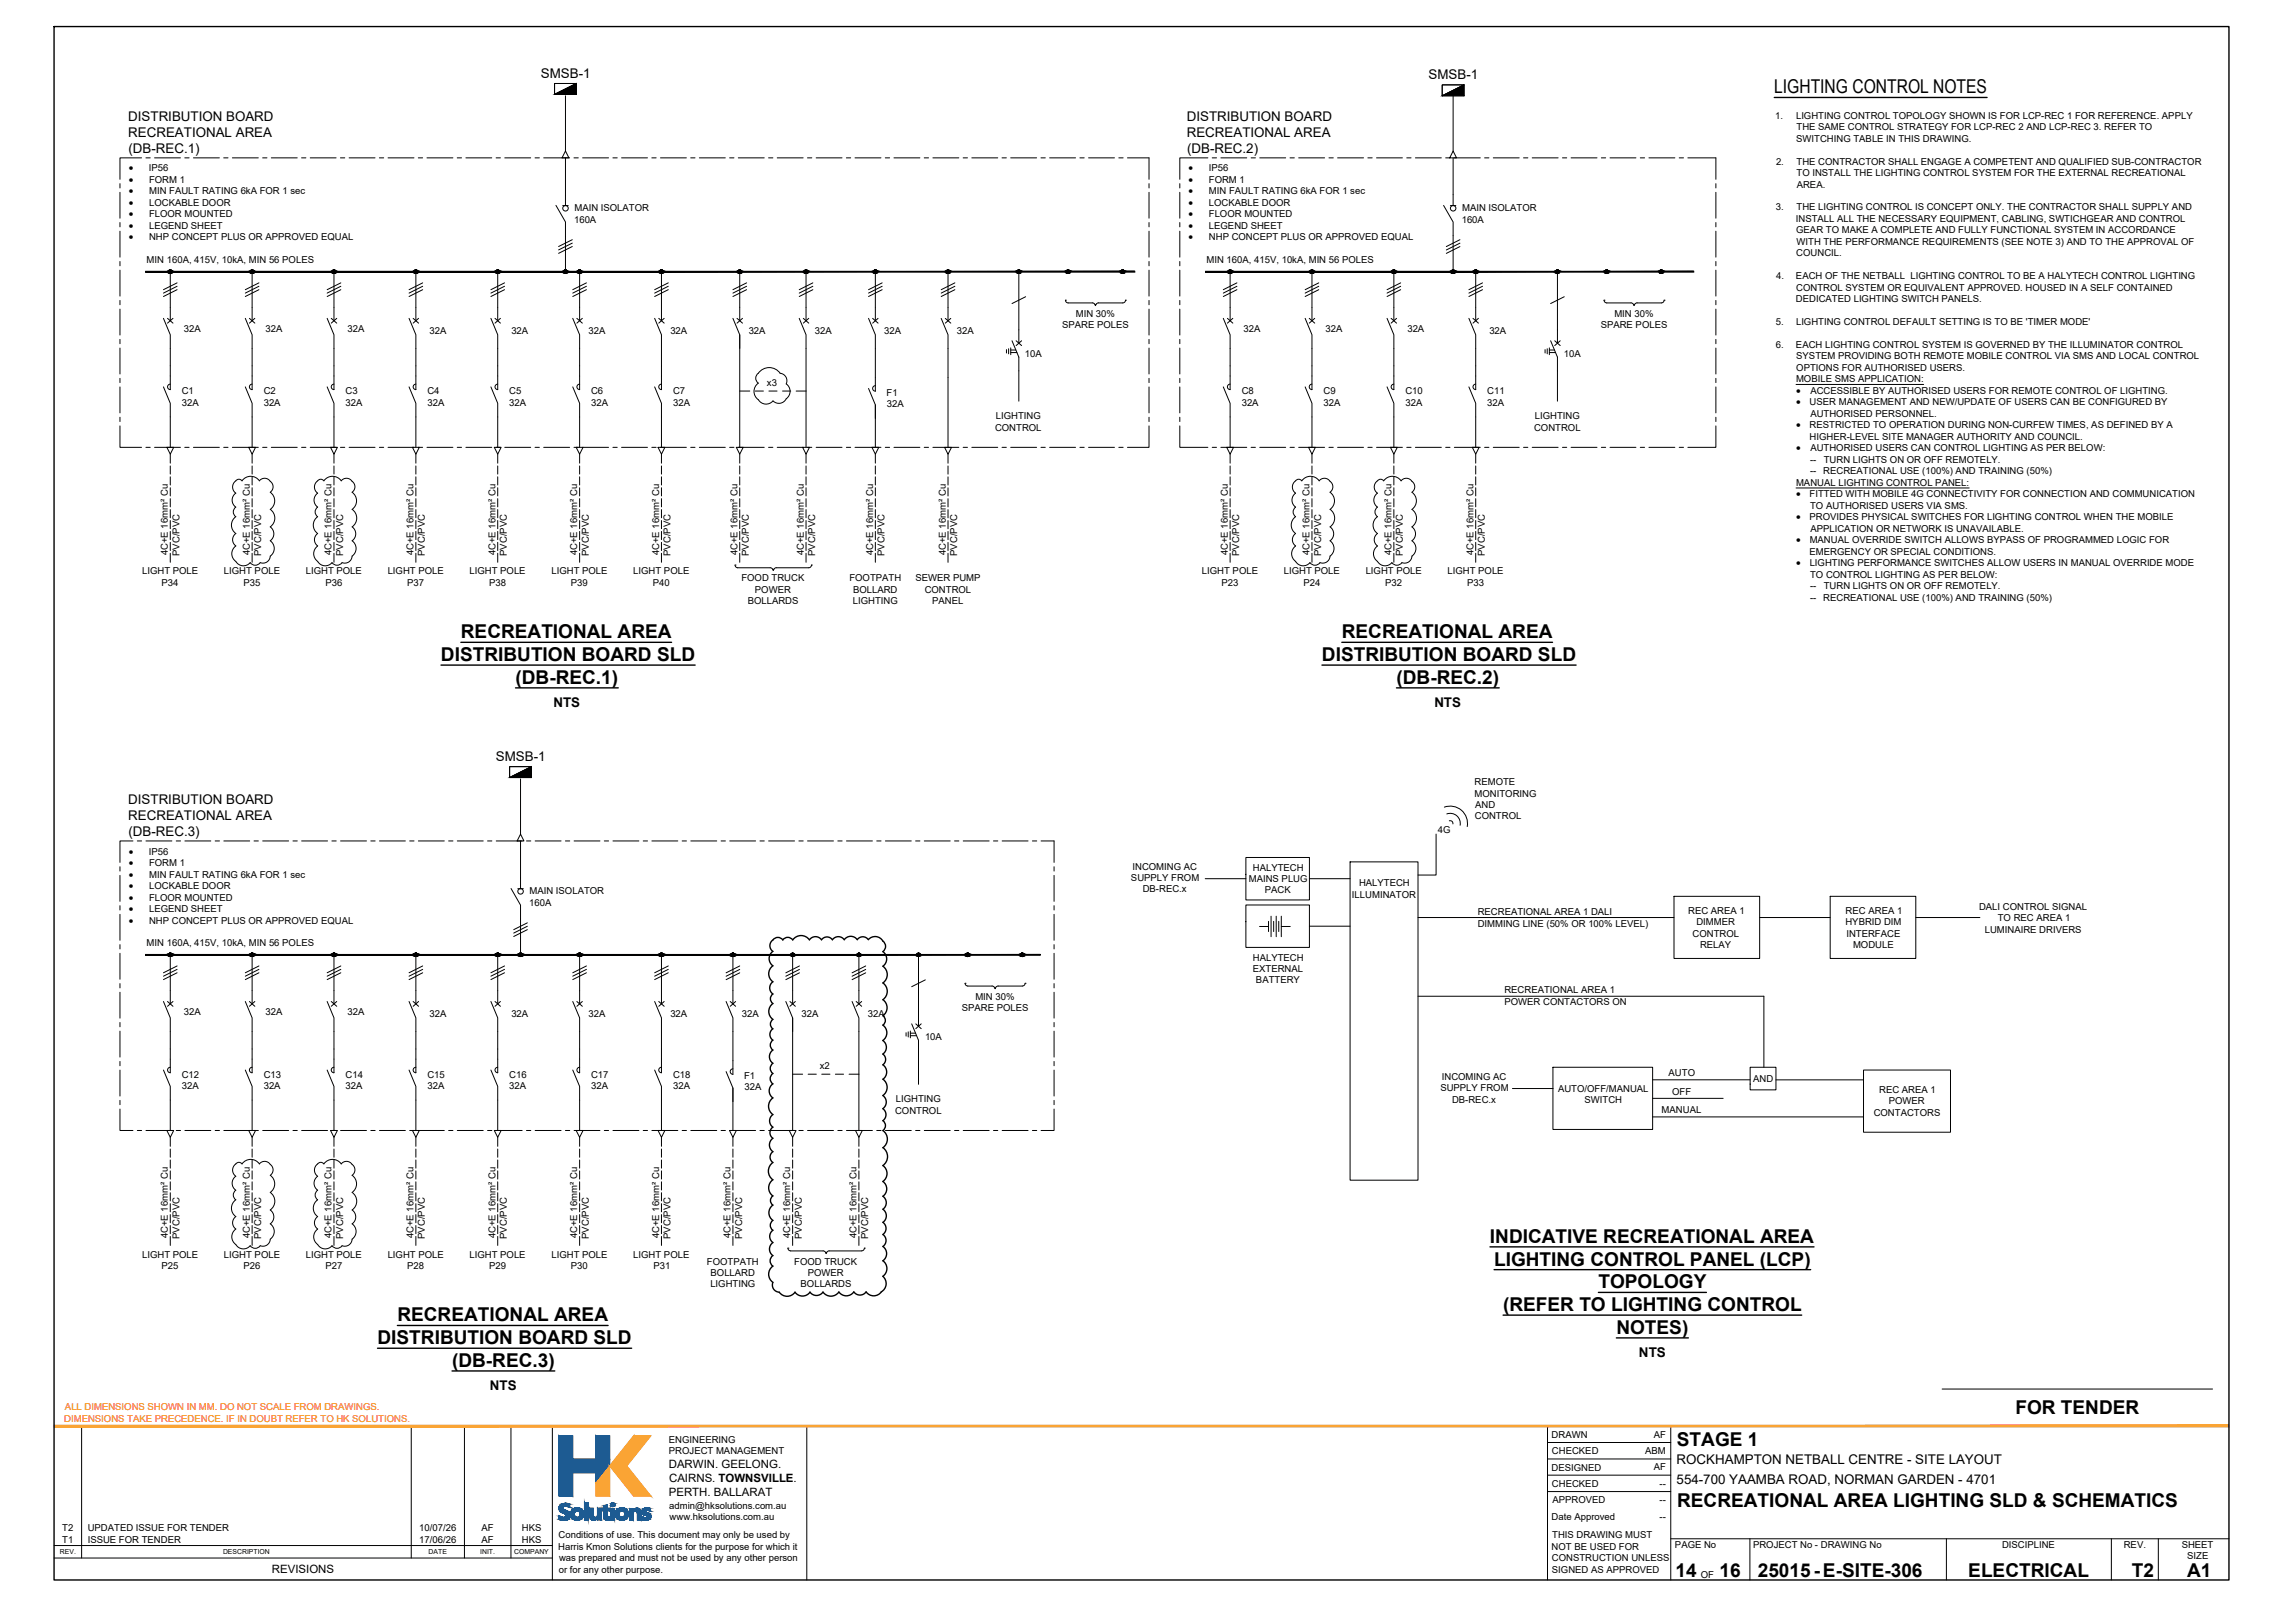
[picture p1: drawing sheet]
<svg xmlns="http://www.w3.org/2000/svg" width="841mm" height="594mm" viewBox="0 0 841 594" stroke-linecap="round" stroke-linejoin="round" font-family="sans-serif">
<defs><g id="words">
<g font-size="7">
<text x="650.2" y="34.2">LIGHTING CONTROL NOTES</text>
<text x="168.9" y="233.8">RECREATIONAL AREA</text>
<text x="491.7" y="233.8">RECREATIONAL AREA</text>
<text x="161.6" y="242.1">DISTRIBUTION BOARD SLD</text>
<text x="484.4" y="242.1">DISTRIBUTION BOARD SLD</text>
<text x="188.9" y="250.5">(DB-REC.1)</text>
<text x="511.7" y="250.5">(DB-REC.2)</text>
<text x="546" y="455.2">INDICATIVE RECREATIONAL AREA</text>
<text x="547.5" y="463.5">LIGHTING CONTROL PANEL (LCP)</text>
<text x="585.7" y="471.9">TOPOLOGY</text>
<text x="145.6" y="484">RECREATIONAL AREA</text>
<text x="550.8" y="480.2">(REFER TO LIGHTING CONTROL</text>
<text x="592.3" y="488.5">NOTES)</text>
<text x="138.3" y="492.3">DISTRIBUTION BOARD SLD</text>
<text x="165.7" y="500.7">(DB-REC.3)</text>
<text x="738.5" y="518">FOR TENDER</text>
<text x="614.5" y="529.5">STAGE 1</text>
<text x="614.6" y="552">RECREATIONAL AREA LIGHTING SLD &amp; SCHEMATICS</text>
<text x="614" y="577.7">14</text>
<text x="630.2" y="577.7">16</text>
<text x="644.1" y="577.7">25015-E-SITE-306</text>
<text x="721.3" y="577.7">ELECTRICAL</text>
<text x="781.3" y="577.7">T2</text>
<text x="801.5" y="577.7">A1</text>
</g>
<g font-size="4.9">
<text x="198.2" y="28.5">SMSB-1</text>
<text x="523.5" y="29">SMSB-1</text>
<text x="47" y="44.3">DISTRIBUTION BOARD</text>
<text x="434.9" y="44.3">DISTRIBUTION BOARD</text>
<text x="47" y="50.2">RECREATIONAL AREA</text>
<text x="434.9" y="50.2">RECREATIONAL AREA</text>
<text x="47.1" y="56.1">(DB-REC.1)</text>
<text x="435" y="56.1">(DB-REC.2)</text>
<text x="202.8" y="258.8">NTS</text>
<text x="525.6" y="258.8">NTS</text>
<text x="181.8" y="278.7">SMSB-1</text>
<text x="47" y="294.5">DISTRIBUTION BOARD</text>
<text x="47" y="300.4">RECREATIONAL AREA</text>
<text x="47.1" y="306.3">(DB-REC.3)</text>
<text x="600.6" y="496.9">NTS</text>
<text x="179.5" y="509">NTS</text>
<text x="614.4" y="536.4">ROCKHAMPTON NETBALL CENTRE - SITE LAYOUT</text>
<text x="614.4" y="543.4">554-700 YAAMBA ROAD, NORMAN GARDEN - 4701</text>
</g>
<g font-size="4.2">
<text x="245.1" y="537.8">DARWIN. GEELONG.</text>
<text x="245.2" y="542.9">CAIRNS. TOWNSVILLE.</text>
<text x="245.1" y="547.9">PERTH. BALLARAT</text>
<text x="99.7" y="576.2">REVISIONS</text>
</g>
<g font-size="3.7">
<text x="47.2" y="62.8">·</text>
<text x="435.6" y="62.8">·</text>
<text x="47.2" y="67">·</text>
<text x="47.2" y="71.2">·</text>
<text x="435.6" y="67">·</text>
<text x="435.6" y="71.2">·</text>
<text x="47.2" y="75.4">·</text>
<text x="435.6" y="75.4">·</text>
<text x="47.2" y="79.6">·</text>
<text x="47.2" y="83.8">·</text>
<text x="435.6" y="79.6">·</text>
<text x="435.6" y="83.8">·</text>
<text x="47.2" y="88">·</text>
<text x="435.6" y="88">·</text>
<text x="658.2" y="144.3">·</text>
<text x="658.2" y="148.5">·</text>
<text x="658.2" y="156.9">·</text>
<text x="658.2" y="165.3">·</text>
<text x="658.2" y="182.2">·</text>
<text x="658.2" y="190.6">·</text>
<text x="658.2" y="199">·</text>
<text x="658.2" y="207.5">·</text>
<text x="47.2" y="313">·</text>
<text x="47.2" y="317.2">·</text>
<text x="47.2" y="321.4">·</text>
<text x="47.2" y="325.6">·</text>
<text x="47.2" y="329.8">·</text>
<text x="47.2" y="334">·</text>
<text x="47.2" y="338.3">·</text>
</g>
<g font-size="3.5">
<text x="650.5" y="43.5">1.</text>
<text x="658.2" y="43.5">LIGHTING CONTROL TOPOLOGY SHOWN IS FOR LCP-REC 1 FOR REFERENCE. APPLY</text>
<text x="658.3" y="47.7">THE SAME CONTROL STRATEGY FOR LCP-REC 2 AND LCP-REC 3. REFER TO</text>
<text x="658.3" y="51.9">SWITCHING TABLE IN THIS DRAWING.</text>
<text x="54.6" y="62.8">IP56</text>
<text x="443" y="62.8">IP56</text>
<text x="650.8" y="60.3">2.</text>
<text x="658.3" y="60.3">THE CONTRACTOR SHALL ENGAGE A COMPETENT AND QUALIFIED SUB-CONTRACTOR</text>
<text x="658.3" y="64.5">TO INSTALL THE LIGHTING CONTROL SYSTEM FOR THE EXTERNAL RECREATIONAL</text>
<text x="54.6" y="67">FORM 1</text>
<text x="54.6" y="71.2">MIN FAULT RATING 6kA FOR 1 sec</text>
<text x="443" y="67">FORM 1</text>
<text x="443" y="71.2">MIN FAULT RATING 6kA FOR 1 sec</text>
<text x="658.4" y="68.7">AREA.</text>
<text x="54.6" y="75.4">LOCKABLE DOOR</text>
<text x="210.5" y="77.4">MAIN ISOLATOR</text>
<text x="443" y="75.4">LOCKABLE DOOR</text>
<text x="535.8" y="77.4">MAIN ISOLATOR</text>
<text x="650.8" y="77.1">3.</text>
<text x="658.3" y="77.1">THE LIGHTING CONTROL IS CONCEPT ONLY. THE CONTRACTOR SHALL SUPPLY AND</text>
<text x="54.6" y="79.6">FLOOR MOUNTED</text>
<text x="54.6" y="83.8">LEGEND SHEET</text>
<text x="210.4" y="81.6">160A</text>
<text x="443" y="79.6">FLOOR MOUNTED</text>
<text x="443" y="83.8">LEGEND SHEET</text>
<text x="535.7" y="81.6">160A</text>
<text x="658.1" y="81.3">INSTALL ALL THE NECESSARY EQUIPMENT, CABLING, SWTICHGEAR AND CONTROL</text>
<text x="54.6" y="88">NHP CONCEPT PLUS OR APPROVED EQUAL</text>
<text x="443" y="88">NHP CONCEPT PLUS OR APPROVED EQUAL</text>
<text x="658.2" y="85.5">GEAR TO MAKE A COMPLETE AND FULLY FUNCTIONAL SYSTEM IN ACCORDANCE</text>
<text x="658.4" y="89.7">WITH THE PERFORMANCE REQUIREMENTS (SEE NOTE 3) AND TO THE APPROVAL OF</text>
<text x="658.3" y="93.9">COUNCIL.</text>
<text x="53.7" y="96.4">MIN 160A, 415V, 10kA, MIN 56 POLES</text>
<text x="442.1" y="96.4">MIN 160A, 415V, 10kA, MIN 56 POLES</text>
<text x="650.9" y="102.3">4.</text>
<text x="658.2" y="102.3">EACH OF THE NETBALL LIGHTING CONTROL TO BE A HALYTECH CONTROL LIGHTING</text>
<text x="658.3" y="106.5">CONTROL SYSTEM OR EQUIVALENT APPROVED. HOUSED IN A SELF CONTAINED</text>
<text x="658.2" y="110.7">DEDICATED LIGHTING SWITCH PANELS.</text>
<text x="394.2" y="115.9">MIN 30%</text>
<text x="591.6" y="115.9">MIN 30%</text>
<text x="650.8" y="119.1">5.</text>
<text x="658.2" y="119.1">LIGHTING CONTROL DEFAULT SETTING IS TO BE 'TIMER MODE'</text>
<text x="67.4" y="121.5">32A</text>
<text x="97.3" y="121.5">32A</text>
<text x="127.3" y="121.5">32A</text>
<text x="157.4" y="122.4">32A</text>
<text x="187.4" y="122.4">32A</text>
<text x="215.7" y="122.4">32A</text>
<text x="245.7" y="122.4">32A</text>
<text x="274.4" y="122.4">32A</text>
<text x="298.6" y="122.4">32A</text>
<text x="324.1" y="122.4">32A</text>
<text x="350.7" y="122.4">32A</text>
<text x="389.2" y="120.1">SPARE POLES</text>
<text x="455.7" y="121.5">32A</text>
<text x="485.7" y="121.5">32A</text>
<text x="515.7" y="121.5">32A</text>
<text x="545.8" y="122.4">32A</text>
<text x="586.6" y="120.1">SPARE POLES</text>
<text x="375.6" y="130.6">10A</text>
<text x="573.1" y="130.6">10A</text>
<text x="650.8" y="127.5">6.</text>
<text x="658.2" y="127.5">EACH LIGHTING CONTROL SYSTEM IS GOVERNED BY THE ILLUMINATOR CONTROL</text>
<text x="658.3" y="131.7">SYSTEM PROVIDING BOTH REMOTE MOBILE CONTROL VIA SMS AND LOCAL CONTROL</text>
<text x="658.3" y="135.9">OPTIONS FOR AUTHORISED USERS.</text>
<text x="281.1" y="141.3">x3</text>
<text x="658.2" y="140.1">MOBILE SMS APPLICATION:</text>
<text x="66.6" y="144.5">C1</text>
<text x="66.7" y="148.6">32A</text>
<text x="96.6" y="144.5">C2</text>
<text x="96.6" y="148.6">32A</text>
<text x="126.6" y="144.5">C3</text>
<text x="126.6" y="148.6">32A</text>
<text x="156.6" y="144.5">C4</text>
<text x="156.7" y="148.6">32A</text>
<text x="186.6" y="144.5">C5</text>
<text x="186.6" y="148.6">32A</text>
<text x="216.6" y="144.5">C6</text>
<text x="216.7" y="148.6">32A</text>
<text x="246.6" y="144.5">C7</text>
<text x="246.7" y="148.6">32A</text>
<text x="324.9" y="145">F1</text>
<text x="325" y="149.2">32A</text>
<text x="455" y="144.5">C8</text>
<text x="455" y="148.6">32A</text>
<text x="485" y="144.5">C9</text>
<text x="485" y="148.6">32A</text>
<text x="515" y="144.5">C10</text>
<text x="515" y="148.6">32A</text>
<text x="545" y="144.5">C11</text>
<text x="545" y="148.6">32A</text>
<text x="663.2" y="148.5">USER MANAGEMENT AND NEW/UPDATE OF USERS CAN BE CONFIGURED BY</text>
<text x="663.4" y="144.3">ACCESSIBLE BY AUTHORISED USERS FOR REMOTE CONTROL OF LIGHTING.</text>
<text x="364.9" y="153.5">LIGHTING</text>
<text x="562.5" y="153.5">LIGHTING</text>
<text x="663.4" y="152.7">AUTHORISED PERSONNEL.</text>
<text x="364.6" y="157.7">CONTROL</text>
<text x="562.2" y="157.7">CONTROL</text>
<text x="663.2" y="156.9">RESTRICTED TO OPERATION DURING NON-CURFEW TIMES, AS DEFINED BY A</text>
<text x="663.2" y="161.1">HIGHER-LEVEL SITE MANAGER AUTHORITY AND COUNCIL.</text>
<text x="663.4" y="165.3">AUTHORISED USERS CAN CONTROL LIGHTING AS PER BELOW:</text>
<text x="663.3" y="169.6">--</text>
<text x="663.3" y="173.8">--</text>
<text x="668.1" y="173.8">RECREATIONAL USE (100%) AND TRAINING (50%)</text>
<text x="668.3" y="169.6">TURN LIGHTS ON OR OFF REMOTELY.</text>
<text x="658.2" y="178">MANUAL LIGHTING CONTROL PANEL:</text>
<text x="663.1" y="182.2">FITTED WITH MOBILE 4G CONNECTIVITY FOR CONNECTION AND COMMUNICATION</text>
<text x="663.2" y="190.6">PROVIDES PHYSICAL SWITCHES FOR LIGHTING CONTROL WHEN THE MOBILE</text>
<text x="663.3" y="186.4">TO AUTHORISED USERS VIA SMS.</text>
<text x="663.4" y="194.8">APPLICATION OR NETWORK IS UNAVAILABLE.</text>
<text x="61.5" y="203.4" transform="rotate(-90 61.5 203.4)">4C+E 16mm² Cu</text>
<text x="65.7" y="203.6" transform="rotate(-90 65.7 203.6)">PVC/PVC</text>
<text x="91.5" y="203.4" transform="rotate(-90 91.5 203.4)">4C+E 16mm² Cu</text>
<text x="95.8" y="203.6" transform="rotate(-90 95.8 203.6)">PVC/PVC</text>
<text x="121.5" y="203.4" transform="rotate(-90 121.5 203.4)">4C+E 16mm² Cu</text>
<text x="125.8" y="203.6" transform="rotate(-90 125.8 203.6)">PVC/PVC</text>
<text x="151.5" y="203.4" transform="rotate(-90 151.5 203.4)">4C+E 16mm² Cu</text>
<text x="155.7" y="203.6" transform="rotate(-90 155.7 203.6)">PVC/PVC</text>
<text x="181.5" y="203.4" transform="rotate(-90 181.5 203.4)">4C+E 16mm² Cu</text>
<text x="185.8" y="203.6" transform="rotate(-90 185.8 203.6)">PVC/PVC</text>
<text x="211.5" y="203.4" transform="rotate(-90 211.5 203.4)">4C+E 16mm² Cu</text>
<text x="215.8" y="203.6" transform="rotate(-90 215.8 203.6)">PVC/PVC</text>
<text x="241.6" y="203.4" transform="rotate(-90 241.6 203.4)">4C+E 16mm² Cu</text>
<text x="245.7" y="203.6" transform="rotate(-90 245.7 203.6)">PVC/PVC</text>
<text x="270.2" y="203.4" transform="rotate(-90 270.2 203.4)">4C+E 16mm² Cu</text>
<text x="274.4" y="203.6" transform="rotate(-90 274.4 203.6)">PVC/PVC</text>
<text x="294.5" y="203.4" transform="rotate(-90 294.5 203.4)">4C+E 16mm² Cu</text>
<text x="298.7" y="203.6" transform="rotate(-90 298.7 203.6)">PVC/PVC</text>
<text x="319.9" y="203.4" transform="rotate(-90 319.9 203.4)">4C+E 16mm² Cu</text>
<text x="324.1" y="203.6" transform="rotate(-90 324.1 203.6)">PVC/PVC</text>
<text x="346.6" y="203.4" transform="rotate(-90 346.6 203.4)">4C+E 16mm² Cu</text>
<text x="350.8" y="203.6" transform="rotate(-90 350.8 203.6)">PVC/PVC</text>
<text x="449.9" y="203.4" transform="rotate(-90 449.9 203.4)">4C+E 16mm² Cu</text>
<text x="454.1" y="203.6" transform="rotate(-90 454.1 203.6)">PVC/PVC</text>
<text x="479.9" y="203.4" transform="rotate(-90 479.9 203.4)">4C+E 16mm² Cu</text>
<text x="484.1" y="203.6" transform="rotate(-90 484.1 203.6)">PVC/PVC</text>
<text x="509.9" y="203.4" transform="rotate(-90 509.9 203.4)">4C+E 16mm² Cu</text>
<text x="514.1" y="203.6" transform="rotate(-90 514.1 203.6)">PVC/PVC</text>
<text x="539.9" y="203.4" transform="rotate(-90 539.9 203.4)">4C+E 16mm² Cu</text>
<text x="544.2" y="203.6" transform="rotate(-90 544.2 203.6)">PVC/PVC</text>
<text x="663.2" y="203.3">EMERGENCY OR SPECIAL CONDITIONS.</text>
<text x="663.2" y="199">MANUAL OVERRIDE SWITCH ALLOWS BYPASS OF PROGRAMMED LOGIC FOR</text>
<text x="663.2" y="207.5">LIGHTING PERFORMANCE SWITCHES ALLOW USERS IN MANUAL OVERRIDE MODE</text>
<text x="52.1" y="210.4">LIGHT POLE</text>
<text x="59.2" y="214.6">P34</text>
<text x="82.1" y="210.4">LIGHT POLE</text>
<text x="89.2" y="214.6">P35</text>
<text x="112.1" y="210.4">LIGHT POLE</text>
<text x="119.2" y="214.6">P36</text>
<text x="142.1" y="210.4">LIGHT POLE</text>
<text x="149.2" y="214.6">P37</text>
<text x="172.1" y="210.4">LIGHT POLE</text>
<text x="179.2" y="214.6">P38</text>
<text x="202.1" y="210.4">LIGHT POLE</text>
<text x="209.2" y="214.6">P39</text>
<text x="232.1" y="210.4">LIGHT POLE</text>
<text x="239.2" y="214.6">P40</text>
<text x="271.7" y="213">FOOD TRUCK</text>
<text x="311.3" y="213">FOOTPATH</text>
<text x="335.5" y="213">SEWER PUMP</text>
<text x="440.5" y="210.4">LIGHT POLE</text>
<text x="447.6" y="214.6">P23</text>
<text x="470.5" y="210.4">LIGHT POLE</text>
<text x="477.6" y="214.6">P24</text>
<text x="500.5" y="210.4">LIGHT POLE</text>
<text x="507.6" y="214.6">P32</text>
<text x="530.5" y="210.4">LIGHT POLE</text>
<text x="537.6" y="214.6">P33</text>
<text x="663.3" y="215.9">--</text>
<text x="663.3" y="211.7">TO CONTROL LIGHTING AS PER BELOW:</text>
<text x="668.3" y="215.9">TURN LIGHTS ON OR OFF REMOTELY.</text>
<text x="274" y="221.3">BOLLARDS</text>
<text x="276.6" y="217.1">POWER</text>
<text x="312.5" y="221.3">LIGHTING</text>
<text x="312.6" y="217.1">BOLLARD</text>
<text x="338.9" y="217.1">CONTROL</text>
<text x="341.6" y="221.3">PANEL</text>
<text x="663.3" y="220.1">--</text>
<text x="668.1" y="220.1">RECREATIONAL USE (100%) AND TRAINING (50%)</text>
<text x="540.3" y="287.6">REMOTE</text>
<text x="540.4" y="291.8">MONITORING</text>
<text x="540.6" y="295.9">AND</text>
<text x="526.9" y="305">4G</text>
<text x="540.4" y="300.1">CONTROL</text>
<text x="54.6" y="313">IP56</text>
<text x="54.6" y="317.2">FORM 1</text>
<text x="54.6" y="321.4">MIN FAULT RATING 6kA FOR 1 sec</text>
<text x="414.5" y="322.7">SUPPLY FROM</text>
<text x="415" y="318.5">INCOMING AC</text>
<text x="457.6" y="323">MAINS PLUG</text>
<text x="459.1" y="318.8">HALYTECH</text>
<text x="54.6" y="329.8">FLOOR MOUNTED</text>
<text x="54.6" y="325.6">LOCKABLE DOOR</text>
<text x="194" y="327.6">MAIN ISOLATOR</text>
<text x="418.8" y="326.8">DB-REC.x</text>
<text x="463.5" y="327.2">PACK</text>
<text x="495.4" y="328.8">ILLUMINATOR</text>
<text x="498" y="324.6">HALYTECH</text>
<text x="54.6" y="334">LEGEND SHEET</text>
<text x="193.9" y="331.8">160A</text>
<text x="541.5" y="335.2">RECREATIONAL AREA 1 DALI</text>
<text x="618.6" y="334.7">REC AREA 1</text>
<text x="676.4" y="334.7">REC AREA 1</text>
<text x="725.3" y="333.3">DALI CONTROL SIGNAL</text>
<text x="54.6" y="338.3">NHP CONCEPT PLUS OR APPROVED EQUAL</text>
<text x="541.5" y="339.4">DIMMING LINE (50% OR 100% LEVEL)</text>
<text x="621.6" y="338.9">DIMMER</text>
<text x="676.3" y="338.9">HYBRID DIM</text>
<text x="727.3" y="341.6">LUMINAIRE DRIVERS</text>
<text x="732.1" y="337.4">TO REC AREA 1</text>
<text x="53.7" y="346.6">MIN 160A, 415V, 10kA, MIN 56 POLES</text>
<text x="620.3" y="343">CONTROL</text>
<text x="623" y="347.2">RELAY</text>
<text x="676.6" y="343">INTERFACE</text>
<text x="679.1" y="347.2">MODULE</text>
<text x="459.1" y="351.9">HALYTECH</text>
<text x="459.1" y="356">EXTERNAL</text>
<text x="460.3" y="360.2">BATTERY</text>
<text x="551.3" y="363.8">RECREATIONAL AREA 1</text>
<text x="67.4" y="371.7">32A</text>
<text x="97.3" y="371.7">32A</text>
<text x="127.3" y="371.7">32A</text>
<text x="352.4" y="370.3">SPARE POLES</text>
<text x="357.4" y="366.2">MIN 30%</text>
<text x="551.3" y="368">POWER CONTACTORS ON</text>
<text x="157.4" y="372.6">32A</text>
<text x="187.4" y="372.6">32A</text>
<text x="215.7" y="372.6">32A</text>
<text x="245.7" y="372.6">32A</text>
<text x="271.9" y="372.6">32A</text>
<text x="293.8" y="372.6">32A</text>
<text x="318" y="372.6">32A</text>
<text x="339" y="380.8">10A</text>
<text x="66.6" y="394.7">C12</text>
<text x="96.6" y="394.7">C13</text>
<text x="126.6" y="394.7">C14</text>
<text x="156.6" y="394.7">C15</text>
<text x="186.6" y="394.7">C16</text>
<text x="216.6" y="394.7">C17</text>
<text x="246.6" y="394.7">C18</text>
<text x="272.7" y="395.2">F1</text>
<text x="300.4" y="391.5">x2</text>
<text x="528.4" y="395.6">INCOMING AC</text>
<text x="611.5" y="394.1">AUTO</text>
<text x="66.7" y="398.8">32A</text>
<text x="96.6" y="398.8">32A</text>
<text x="126.6" y="398.8">32A</text>
<text x="156.7" y="398.8">32A</text>
<text x="186.6" y="398.8">32A</text>
<text x="216.7" y="398.8">32A</text>
<text x="246.7" y="398.8">32A</text>
<text x="272.8" y="399.4">32A</text>
<text x="527.8" y="399.7">SUPPLY FROM</text>
<text x="571" y="399.9">AUTO/OFF/MANUAL</text>
<text x="612.8" y="400.9">OFF</text>
<text x="642.5" y="396.4">AND</text>
<text x="688.6" y="400.3">REC AREA 1</text>
<text x="328" y="407.9">CONTROL</text>
<text x="328.3" y="403.7">LIGHTING</text>
<text x="532.1" y="403.9">DB-REC.x</text>
<text x="580.7" y="404">SWITCH</text>
<text x="608.9" y="407.7">MANUAL</text>
<text x="692.1" y="404.5">POWER</text>
<text x="686.6" y="408.7">CONTACTORS</text>
<text x="61.5" y="453.6" transform="rotate(-90 61.5 453.6)">4C+E 16mm² Cu</text>
<text x="65.7" y="453.8" transform="rotate(-90 65.7 453.8)">PVC/PVC</text>
<text x="91.5" y="453.6" transform="rotate(-90 91.5 453.6)">4C+E 16mm² Cu</text>
<text x="95.8" y="453.8" transform="rotate(-90 95.8 453.8)">PVC/PVC</text>
<text x="121.5" y="453.6" transform="rotate(-90 121.5 453.6)">4C+E 16mm² Cu</text>
<text x="125.8" y="453.8" transform="rotate(-90 125.8 453.8)">PVC/PVC</text>
<text x="151.5" y="453.6" transform="rotate(-90 151.5 453.6)">4C+E 16mm² Cu</text>
<text x="155.7" y="453.8" transform="rotate(-90 155.7 453.8)">PVC/PVC</text>
<text x="181.5" y="453.6" transform="rotate(-90 181.5 453.6)">4C+E 16mm² Cu</text>
<text x="185.8" y="453.8" transform="rotate(-90 185.8 453.8)">PVC/PVC</text>
<text x="211.5" y="453.6" transform="rotate(-90 211.5 453.6)">4C+E 16mm² Cu</text>
<text x="215.8" y="453.8" transform="rotate(-90 215.8 453.8)">PVC/PVC</text>
<text x="241.6" y="453.6" transform="rotate(-90 241.6 453.6)">4C+E 16mm² Cu</text>
<text x="245.7" y="453.8" transform="rotate(-90 245.7 453.8)">PVC/PVC</text>
<text x="267.7" y="453.6" transform="rotate(-90 267.7 453.6)">4C+E 16mm² Cu</text>
<text x="271.9" y="453.8" transform="rotate(-90 271.9 453.8)">PVC/PVC</text>
<text x="289.6" y="453.6" transform="rotate(-90 289.6 453.6)">4C+E 16mm² Cu</text>
<text x="293.8" y="453.8" transform="rotate(-90 293.8 453.8)">PVC/PVC</text>
<text x="313.9" y="453.6" transform="rotate(-90 313.9 453.6)">4C+E 16mm² Cu</text>
<text x="318.1" y="453.8" transform="rotate(-90 318.1 453.8)">PVC/PVC</text>
<text x="52.1" y="460.6">LIGHT POLE</text>
<text x="82.1" y="460.6">LIGHT POLE</text>
<text x="112.1" y="460.6">LIGHT POLE</text>
<text x="142.1" y="460.6">LIGHT POLE</text>
<text x="172.1" y="460.6">LIGHT POLE</text>
<text x="202.1" y="460.6">LIGHT POLE</text>
<text x="232.1" y="460.6">LIGHT POLE</text>
<text x="59.2" y="464.7">P25</text>
<text x="89.2" y="464.7">P26</text>
<text x="119.2" y="464.7">P27</text>
<text x="149.2" y="464.7">P28</text>
<text x="179.2" y="464.7">P29</text>
<text x="209.2" y="464.7">P30</text>
<text x="239.5" y="464.7">P31</text>
<text x="259.1" y="463.2">FOOTPATH</text>
<text x="260.4" y="467.3">BOLLARD</text>
<text x="291" y="463.2">FOOD TRUCK</text>
<text x="296" y="467.3">POWER</text>
<text x="260.3" y="471.5">LIGHTING</text>
<text x="293.4" y="471.5">BOLLARDS</text>
<text x="568.6" y="526.6">DRAWN</text>
<text x="606" y="526.6">AF</text>
<text x="245.1" y="528.3">ENGINEERING</text>
<text x="245.1" y="532.5">PROJECT MANAGEMENT</text>
<text x="568.7" y="532.6">CHECKED</text>
<text x="602.9" y="532.6">ABM</text>
<text x="568.6" y="538.6">DESIGNED</text>
<text x="606" y="538.6">AF</text>
<text x="568.7" y="544.5">CHECKED</text>
<text x="608.1" y="544.5">--</text>
<text x="568.9" y="550.6">APPROVED</text>
<text x="608.1" y="550.6">--</text>
<text x="245.3" y="552.7">admin@hksolutions.com.au</text>
<text x="245.4" y="556.8">www.hksolutions.com.au</text>
<text x="568.6" y="556.8">Date Approved</text>
<text x="608.1" y="556.6">--</text>
<text x="22.8" y="560.6">T2</text>
<text x="32.2" y="560.6">UPDATED ISSUE FOR TENDER</text>
<text x="153.6" y="560.6">10/07/26</text>
<text x="176.5" y="560.6">AF</text>
<text x="191.2" y="560.6">HKS</text>
<text x="204.7" y="563.4">Conditions of use. This document may only be used by</text>
<text x="568.8" y="563.4">THIS DRAWING MUST</text>
<text x="22.8" y="565.1">T1</text>
<text x="32.2" y="565.1">ISSUE FOR TENDER</text>
<text x="153.6" y="565.1">17/06/26</text>
<text x="176.5" y="565.1">AF</text>
<text x="191.2" y="565.1">HKS</text>
<text x="204.6" y="567.7">Harris Kmon Solutions clients for the purpose for which it</text>
<text x="568.6" y="567.6">NOT BE USED FOR</text>
<text x="613.8" y="567">PAGE No</text>
<text x="642.4" y="567">PROJECT No - DRAWING No</text>
<text x="733.7" y="567">DISCIPLINE</text>
<text x="778.3" y="567">REV.</text>
<text x="799.5" y="566.8">SHEET</text>
<text x="204.9" y="571.8">was prepared and must not be used by any other person</text>
<text x="568.7" y="571.8">CONSTRUCTION UNLESS</text>
<text x="801.5" y="571">SIZE</text>
<text x="204.7" y="576">or for any other purpose.</text>
<text x="568.7" y="576">SIGNED AS APPROVED</text>
<text x="623.3" y="577.8">OF</text>
</g>
<g font-size="3.5" fill="#f00">
<text x="23.5" y="520.7">DIMENSIONS TAKE PRECEDENCE. IF IN DOUBT REFER TO HK SOLUTIONS.</text>
<text x="23.8" y="516.5">ALL DIMENSIONS SHOWN IN MM. DO NOT SCALE FROM DRAWINGS.</text>
</g>
<g font-size="2.5">
<text x="21.9" y="569.2">REV.</text>
<text x="81.7" y="569.2">DESCRIPTION</text>
<text x="157.1" y="569.2">DATE</text>
<text x="176" y="569.2">INIT.</text>
<text x="188.4" y="569.2">COMPANY</text>
</g>
</g></defs>
<!-- layer: G-TX50 -->
<g fill="none" stroke="#000" stroke-width=".51">
<path d="M650.2 35.7h78M168.9 235.3h77.2M491.7 235.3h77.2M161.6 243.6h93.1M188.9 251.9h37.7M484.4 243.6h93.2M511.7 251.9h37.7M546 456.7h118.8M547.5 465h116M585.7 473.4h39.6M138.3 493.8h93.2M145.6 485.5h77.2"/>
<path d="M550.8 481.7h109.5M592.3 490h26.4M165.7 502.1h37.6"/>
</g>
<!-- layer: E-SLDS_SYMBOL -->
<g fill="#000" stroke="#000" stroke-width=".37">
<path d="M53.4 99.4v.3l362.5-.3zM53.4 99.7l362.5-.3v.3z"/>
<path d="M441.8 99.4v.3l178.9-.3zM441.8 99.7l178.9-.3v.3z"/>
<path d="M53.4 349.6v.3l327.8-.3zM53.4 349.9l327.8-.3v.3z"/>
</g>
<g fill="none" stroke="#000" stroke-width=".37">
<path d="M207.2 35.1v20.2M532.5 35.1v20.2M207.2 55.3l1.3 2.5h-2.5zM532.5 55.3l1.3 2.5h-2.5zM203.7 75.2l3.5 6.1v18.2M206.2 75.3h2M207.2 71.3v4M529 75.2l3.5 6.1v18.2M531.5 75.3h2M532.5 71.3v4M62.4 99.5v18M92.4 99.5v18"/>
<path d="M122.4 99.5v18M152.4 99.5v18M182.4 99.5v18M209.7 89l-5 2.5M209.7 87.8l-5 2.5M209.7 90.3l-5 2.5M212.4 99.5v18M242.4 99.5v18M271.1 99.5v18M295.4 99.5v18M320.8 99.5v18M347.4 99.5v18"/>
<path d="M450.8 99.5v18M480.8 99.5v18M510.8 99.5v18M535 89.1l-5 2.5M535 87.8l-5 2.5M535 90.3l-5 2.5M540.8 99.5v18M59.9 116.6l2.5 6v5M61.4 116.6l2 1.8M63.4 116.6l-2 1.8M64.9 104.9l-5 2.5M64.9 103.6l-5 2.5"/>
<path d="M64.9 106.1l-5 2.5M89.9 116.6l2.5 6v5M91.4 116.6l2 1.8M93.4 116.6l-2 1.8M94.9 104.9l-5 2.5M94.9 103.6l-5 2.5M94.9 106.1l-5 2.5M119.9 116.6l2.5 6v5M121.4 116.6l2 1.8M123.4 116.6l-2 1.8M124.9 104.9l-5 2.5M124.9 103.6l-5 2.5"/>
<path d="M124.9 106.1l-5 2.5M149.9 116.6l2.5 6v5M151.4 116.6l2 1.8M153.4 116.6l-2 1.8M154.9 104.9l-5 2.5M154.9 103.6l-5 2.5M154.9 106.1l-5 2.5M179.9 116.6l2.5 6v5M181.4 116.6l2 1.8M183.4 116.6l-2 1.8M184.9 104.9l-5 2.5M184.9 103.6l-5 2.5"/>
<path d="M184.9 106.1l-5 2.5M209.9 116.6l2.5 6v5M211.4 116.6l2 1.8M213.4 116.6l-2 1.8M214.9 104.9l-5 2.5M214.9 103.6l-5 2.5M214.9 106.1l-5 2.5M239.9 116.6l2.5 6v5M241.4 116.6l2 1.8M243.4 116.6l-2 1.8M244.9 104.9l-5 2.5M244.9 103.6l-5 2.5"/>
<path d="M244.9 106.1l-5 2.5M268.6 116.6l2.5 6v5M270.1 116.6l2 1.8M272.1 116.6l-2 1.8M273.6 104.9l-5 2.5M273.6 103.6l-5 2.5M273.6 106.1l-5 2.5M292.9 116.6l2.5 6v5M294.4 116.6l2 1.8M296.4 116.6l-2 1.8M297.9 104.9l-5 2.5M297.9 103.6l-5 2.5"/>
<path d="M297.9 106.1l-5 2.5M318.3 116.6l2.5 6v5M319.8 116.6l2 1.8M321.8 116.6l-2 1.8M323.3 104.9l-5 2.5M323.3 103.6l-5 2.5M323.3 106.1l-5 2.5M344.9 116.6l2.5 6v5M346.4 116.6l2 1.8M348.4 116.6l-2 1.8M349.9 104.9l-5 2.5M349.9 103.6l-5 2.5"/>
<path d="M349.9 106.1l-5 2.5M375.9 108.7l-5 2.5M448.3 116.6l2.5 6v5M449.8 116.6l2 1.8M451.8 116.6l-2 1.8M453.3 104.9l-5 2.5M453.3 103.6l-5 2.5M453.3 106.1l-5 2.5M478.3 116.6l2.5 6v5M479.8 116.6l2 1.8M481.8 116.6l-2 1.8M483.3 104.9l-5 2.5"/>
<path d="M483.3 103.6l-5 2.5M483.3 106.1l-5 2.5M508.3 116.6l2.5 6v5M509.8 116.6l2 1.8M511.8 116.6l-2 1.8M513.3 104.9l-5 2.5M513.3 103.6l-5 2.5M513.3 106.1l-5 2.5M538.3 116.6l2.5 6v5M539.8 116.6l2 1.8M541.8 116.6l-2 1.8M543.3 104.9l-5 2.5"/>
<path d="M543.3 103.6l-5 2.5M543.3 106.1l-5 2.5M573.2 108.7l-5 2.5M62.4 137.7v5a1.01 1.01 0 0 1-1-1 1.01 1.01 0 0 1 1-1M92.4 137.7v5M122.4 137.7v5a1.01 1.01 0 0 1-1-1 1.01 1.01 0 0 1 1-1M152.4 137.7v5M182.4 137.7v5a1.01 1.01 0 0 1-1-1 1.01 1.01 0 0 1 1-1M212.4 137.7v5M242.4 137.7v5a1.01 1.01 0 0 1-1-1 1.01 1.01 0 0 1 1-1M320.8 138.3v5M368.8 128.1v1.2"/>
<path d="M369.6 127.7v1.9M370.4 127.4v2.5M370.9 124.8l2.5 6v5M372.4 124.8l2 1.8M373.4 120.8v4.9M374.4 124.8l-2 1.8M450.8 137.7v5M480.8 137.7v5a1.01 1.01 0 0 1-1-1 1.01 1.01 0 0 1 1-1M510.8 137.7v5M540.8 137.7v5a1.01 1.01 0 0 1-1-1 1.01 1.01 0 0 1 1-1M566.2 128.1v1.2M567 127.7v1.9"/>
<path d="M567.8 127.4v2.5M568.2 124.8l2.5 6v5M569.7 124.8l2.1 1.8M570.7 120.8v4.9M571.8 124.8l-2.1 1.8M59.9 141.7l2.5 6v16.1M89.9 141.7l2.5 6v16.1M92.4 140.7a1.01 1.01 0 0 0-1 1 1.01 1.01 0 0 0 1 1M119.9 141.7l2.5 6v16.1M149.9 141.7l2.5 6v16.1M152.4 140.7a1.01 1.01 0 0 0-1 1 1.01 1.01 0 0 0 1 1M179.9 141.7l2.5 6v16.1"/>
<path d="M209.9 141.7l2.5 6v16.1M212.4 140.7a1.01 1.01 0 0 0-1 1 1.01 1.01 0 0 0 1 1M239.9 141.7l2.5 6v16.1M318.3 142.3l2.5 6v5M320.8 141.3a1.01 1.01 0 0 0-1 1 1.01 1.01 0 0 0 1 1M448.3 141.7l2.5 6v16.1M450.8 140.7a1.01 1.01 0 0 0-1 1 1.01 1.01 0 0 0 1 1M478.3 141.7l2.5 6v16.1M508.3 141.7l2.5 6v16.1M510.8 140.7a1.01 1.01 0 0 0-1 1 1.01 1.01 0 0 0 1 1M538.3 141.7l2.5 6v16.1M61.2 163.8h2.4l-1.2 2.5z"/>
<path d="M91.1 163.8h2.5l-1.2 2.5zM121.1 163.8h2.5l-1.2 2.5zM151.2 163.8h2.4l-1.2 2.5zM181.1 163.8h2.5l-1.2 2.5zM211.1 163.8h2.6l-1.3 2.5zM241.2 163.8h2.4l-1.2 2.5zM269.8 163.8h2.6l-1.3 2.5zM294.1 163.8h2.5l-1.2 2.5zM319.5 163.8h2.5l-1.2 2.5zM346.2 163.9h2.5l-1.3 2.5zM449.5 163.8h2.5l-1.2 2.5zM479.5 163.8h2.5l-1.2 2.5z"/>
<path d="M509.5 163.8h2.5l-1.2 2.5zM539.5 163.8h2.5l-1.2 2.5zM190.8 285.3v20.2M529.3 295.6a6.3 6.3 0 0 1 8.4 7.1M530.2 298.1a3.7 3.7 0 0 1 4.9 4.2M190.8 305.5l1.2 2.5h-2.5zM456.6 314.1h23.2v15.5h-23.2zM494.7 315.7h24.9v116.6h-24.9zM526.3 305.5v15h-6.7M531.1 300.6a1.01 1.01 0 0 1 1.3 1.2M187.3 325.4l3.5 6.1v18.2M189.8 325.5h2"/>
<path d="M190.8 321.5v4M193.3 339.3l-5 2.4M193.3 338l-5 2.5M456.6 331.5h23.2v15.5h-23.2zM613.5 328.3h31.3v22.7h-31.3zM670.7 328.3h31.4v22.7h-31.4zM62.4 349.7v18M64.9 355l-5 2.5M64.9 353.8l-5 2.5M64.9 356.3l-5 2.5M92.4 349.7v18M94.9 355l-5 2.5"/>
<path d="M94.9 353.8l-5 2.5M94.9 356.3l-5 2.5M122.4 349.7v18M124.9 355l-5 2.5M124.9 353.8l-5 2.5M124.9 356.3l-5 2.5M152.4 349.7v18M154.9 355l-5 2.5M154.9 353.8l-5 2.5M154.9 356.3l-5 2.5M182.4 349.7v18M184.9 355l-5 2.5"/>
<path d="M184.9 353.8l-5 2.5M184.9 356.3l-5 2.5M193.3 340.5l-5 2.5M212.4 349.7v18M214.9 355l-5 2.5M214.9 353.8l-5 2.5M214.9 356.3l-5 2.5M242.4 349.7v18M244.9 355l-5 2.5M244.9 353.8l-5 2.5M244.9 356.3l-5 2.5M268.6 349.7v18"/>
<path d="M271.1 355.1l-5 2.5M271.1 353.8l-5 2.5M271.1 356.3l-5 2.5M290.5 349.7v18M293 355.1l-5 2.5M293 353.8l-5 2.5M293 356.3l-5 2.5M314.7 349.7v18M317.2 355.1l-4.9 2.5M317.2 353.8l-4.9 2.5M317.2 356.3l-4.9 2.5M339.1 358.9l-5 2.5"/>
<path d="M59.9 366.8l2.5 6v5M61.4 366.8l2 1.8M63.4 366.8l-2 1.8M89.9 366.8l2.5 6v5M91.4 366.8l2 1.8M93.4 366.8l-2 1.8M119.9 366.8l2.5 6v5M121.4 366.8l2 1.8M123.4 366.8l-2 1.8M149.9 366.8l2.5 6v5M151.4 366.8l2 1.8M153.4 366.8l-2 1.8"/>
<path d="M179.9 366.8l2.5 6v5M181.4 366.8l2 1.8M183.4 366.8l-2 1.8M209.9 366.8l2.5 6v5M211.4 366.8l2 1.8M213.4 366.8l-2 1.8M239.9 366.8l2.5 6v5M241.4 366.8l2 1.8M243.4 366.8l-2 1.8M266.1 366.8l2.5 6v5M267.6 366.8l2 1.8M269.6 366.8l-2 1.8"/>
<path d="M288 366.8l2.5 6v5M289.5 366.8l2 1.8M291.5 366.8l-2 1.8M312.3 366.8l2.4 6v5M313.8 366.8l2 1.8M315.8 366.8l-2 1.8M332 378.2v1.3M332.8 377.9v1.9M333.6 377.6v2.5M334.1 375l2.5 6v5M335.6 375l2 1.8M336.6 371v4.9"/>
<path d="M337.6 375l-2 1.8M646.4 364.9v26M59.9 391.9l2.5 6v16.2M62.4 387.9v5a1.01 1.01 0 0 1-1-1 1.01 1.01 0 0 1 1-1M89.9 391.9l2.5 6v16.2M92.4 387.9v5M92.4 390.9a1.01 1.01 0 0 0-1 1 1.01 1.01 0 0 0 1 1M119.9 391.9l2.5 6v16.2M122.4 387.9v5a1.01 1.01 0 0 1-1-1 1.01 1.01 0 0 1 1-1M149.9 391.9l2.5 6v16.2M152.4 387.9v5M152.4 390.9a1.01 1.01 0 0 0-1 1 1.01 1.01 0 0 0 1 1"/>
<path d="M179.9 391.9l2.5 6v16.2M182.4 387.9v5a1.01 1.01 0 0 1-1-1 1.01 1.01 0 0 1 1-1M209.9 391.9l2.5 6v16.2M212.4 387.9v5M212.4 390.9a1.01 1.01 0 0 0-1 1 1.01 1.01 0 0 0 1 1M239.9 391.9l2.5 6v16.2M242.4 387.9v5a1.01 1.01 0 0 1-1-1 1.01 1.01 0 0 1 1-1M266.1 392.5l2.5 6v5M268.6 388.5v5a1.01 1.01 0 0 1-1-1 1.01 1.01 0 0 1 1-1M569.1 390.9h36.5v22.8h-36.5zM641.3 390.9h9.5v8.3h-9.5zM682.9 391.9h31.9v22.8h-31.9z"/>
<path d="M61.2 414.1h2.4l-1.2 2.5zM91.1 414.1h2.5l-1.2 2.5zM121.1 414.1h2.5l-1.2 2.5zM151.2 414.1h2.4l-1.2 2.5zM181.1 414.1h2.5l-1.2 2.5zM211.1 414.1h2.6l-1.3 2.5zM241.2 414.1h2.4l-1.2 2.5zM267.3 414.1h2.5l-1.2 2.5zM289.2 414.1h2.5l-1.2 2.5zM313.5 414.1h2.5l-1.3 2.5z"/>
<circle cx="207.2" cy="76.3" r="1.01"/>
<circle cx="532.5" cy="76.3" r="1.01"/>
<circle cx="190.8" cy="326.5" r="1.01"/>
</g>
<!-- layer: E-SLDS_35CO -->
<g fill="none" stroke="#000" stroke-width=".37">
<path d="M62.4 166.3v3.3M62.4 170.7v2.9M62.4 174.6v3M62.4 178.6v3M92.4 166.3v3.3M92.4 170.7v2.9M92.4 174.6v3M92.4 178.6v3M122.4 166.3v3.3M122.4 170.7v2.9M122.4 174.6v3M122.4 178.6v3"/>
<path d="M152.4 166.3v3.3M152.4 170.7v2.9M152.4 174.6v3M152.4 178.6v3M182.4 166.3v3.3M182.4 170.7v2.9M182.4 174.6v3M182.4 178.6v3M212.4 166.3v3.3M212.4 170.7v2.9M212.4 174.6v3M212.4 178.6v3"/>
<path d="M242.4 166.3v3.3M242.4 170.7v2.9M242.4 174.6v3M242.4 178.6v3M271.1 166.3v3.3M271.1 170.7v2.9M271.1 174.6v3M271.1 178.6v3M295.4 166.3v3.3M295.4 170.7v2.9M295.4 174.6v3M295.4 178.6v3"/>
<path d="M320.8 166.3v3.3M320.8 170.7v2.9M320.8 174.6v3M320.8 178.6v3M347.4 166.4v3.3M347.4 170.7v3M347.4 174.7v3M347.4 178.7v3M450.8 166.3v3.3M450.8 170.7v2.9M450.8 174.6v3M450.8 178.6v3"/>
<path d="M480.8 166.3v3.3M480.8 170.7v2.9M480.8 174.6v3M480.8 178.6v3M510.8 166.3v3.3M510.8 170.7v2.9M510.8 174.6v3M510.8 178.6v3M540.8 166.3v3.3M540.8 170.7v2.9M540.8 174.6v3M540.8 178.6v3"/>
<path d="M62.4 182.6v3M62.4 186.6v3M62.4 190.6v3M62.4 194.6v3M62.4 198.6v3M92.4 182.6v3M92.4 186.6v3M92.4 190.6v3M92.4 194.6v3M92.4 198.6v3M122.4 182.6v3M122.4 186.6v3"/>
<path d="M122.4 190.6v3M122.4 194.6v3M122.4 198.6v3M152.4 182.6v3M152.4 186.6v3M152.4 190.6v3M152.4 194.6v3M152.4 198.6v3M182.4 182.6v3M182.4 186.6v3M182.4 190.6v3M182.4 194.6v3"/>
<path d="M182.4 198.6v3M212.4 182.6v3M212.4 186.6v3M212.4 190.6v3M212.4 194.6v3M212.4 198.6v3M242.4 182.6v3M242.4 186.6v3M242.4 190.6v3M242.4 194.6v3M242.4 198.6v3M271.1 182.6v3"/>
<path d="M271.1 186.6v3M271.1 190.6v3M271.1 194.6v3M271.1 198.6v3M295.4 182.6v3M295.4 186.6v3M295.4 190.6v3M295.4 194.6v3M295.4 198.6v3M320.8 182.6v3M320.8 186.6v3M320.8 190.6v3"/>
<path d="M320.8 194.6v3M320.8 198.6v3M347.4 182.7v3M347.4 186.7v3M347.4 190.7v3M347.4 194.7v2.9M347.4 198.7v2.9M450.8 182.6v3M450.8 186.6v3M450.8 190.6v3M450.8 194.6v3M450.8 198.6v3"/>
<path d="M480.8 182.6v3M480.8 186.6v3M480.8 190.6v3M480.8 194.6v3M480.8 198.6v3M510.8 182.6v3M510.8 186.6v3M510.8 190.6v3M510.8 194.6v3M510.8 198.6v3M540.8 182.6v3M540.8 186.6v3"/>
<path d="M540.8 190.6v3M540.8 194.6v3M540.8 198.6v3M62.4 202.6v3.3M92.4 202.6v3.3M122.4 202.6v3.3M152.4 202.6v3.3M182.4 202.6v3.3M212.4 202.6v3.3M242.4 202.6v3.3M271.1 202.6v3.3M295.4 202.6v3.3"/>
<path d="M320.8 202.6v3.3M347.4 202.7v3.3M450.8 202.6v3.3M480.8 202.6v3.3M510.8 202.6v3.3M540.8 202.6v3.3M62.4 416.6v3.3M92.4 416.6v3.3M122.4 416.6v3.3M152.4 416.6v3.3M182.4 416.6v3.3M212.4 416.6v3.3"/>
<path d="M242.4 416.6v3.3M268.6 416.6v3.3M290.5 416.6v3.3M314.7 416.6v3.3M62.4 420.8v3.1M62.4 424.9v3M62.4 428.9v3M62.4 432.9v3M62.4 436.9v3M92.4 420.8v3.1M92.4 424.9v3M92.4 428.9v3"/>
<path d="M92.4 432.9v3M92.4 436.9v3M122.4 420.8v3.1M122.4 424.9v3M122.4 428.9v3M122.4 432.9v3M122.4 436.9v3M152.4 420.8v3.1M152.4 424.9v3M152.4 428.9v3M152.4 432.9v3M152.4 436.9v3"/>
<path d="M182.4 420.8v3.1M182.4 424.9v3M182.4 428.9v3M182.4 432.9v3M182.4 436.9v3M212.4 420.8v3.1M212.4 424.9v3M212.4 428.9v3M212.4 432.9v3M212.4 436.9v3M242.4 420.8v3.1M242.4 424.9v3"/>
<path d="M242.4 428.9v3M242.4 432.9v3M242.4 436.9v3M268.6 420.8v3.1M268.6 424.9v3M268.6 428.9v3M268.6 432.9v3M268.6 436.9v3M290.5 420.8v3.1M290.5 424.9v3M290.5 428.9v3M290.5 432.9v3"/>
<path d="M290.5 436.9v3M314.7 420.8v3.1M314.7 424.9v3M314.7 428.9v3M314.7 432.9v3M314.7 436.9v3M62.4 440.9v3M62.4 444.9v3M62.4 448.9v3M62.4 452.9v3.3M92.4 440.9v3M92.4 444.9v3"/>
<path d="M92.4 448.9v3M92.4 452.9v3.3M122.4 440.9v3M122.4 444.9v3M122.4 448.9v3M122.4 452.9v3.3M152.4 440.9v3M152.4 444.9v3M152.4 448.9v3M152.4 452.9v3.3M182.4 440.9v3M182.4 444.9v3"/>
<path d="M182.4 448.9v3M182.4 452.9v3.3M212.4 440.9v3M212.4 444.9v3M212.4 448.9v3M212.4 452.9v3.3M242.4 440.9v3M242.4 444.9v3M242.4 448.9v3M242.4 452.9v3.3M268.6 440.9v3M268.6 444.9v3"/>
<path d="M268.6 448.9v3M268.6 452.9v3.3M290.5 440.9v3M290.5 444.9v3M290.5 448.9v3M290.5 452.9v3.3M314.7 440.9v3M314.7 444.9v3M314.7 448.9v3M314.7 452.9v3.3"/>
<circle cx="62.4" cy="99.5" r=".62"/>
<circle cx="92.4" cy="99.5" r=".62"/>
<circle cx="122.4" cy="99.5" r=".62"/>
<circle cx="152.4" cy="99.5" r=".62"/>
<circle cx="182.4" cy="99.5" r=".62"/>
<circle cx="207.2" cy="99.5" r=".62"/>
<circle cx="212.4" cy="99.5" r=".62"/>
<circle cx="242.4" cy="99.5" r=".62"/>
<circle cx="271.1" cy="99.5" r=".62"/>
<circle cx="295.4" cy="99.5" r=".62"/>
<circle cx="320.8" cy="99.5" r=".62"/>
<circle cx="347.4" cy="99.5" r=".62"/>
<circle cx="373.4" cy="99.5" r=".62"/>
<circle cx="450.8" cy="99.5" r=".62"/>
<circle cx="480.8" cy="99.5" r=".62"/>
<circle cx="510.8" cy="99.5" r=".62"/>
<circle cx="532.5" cy="99.5" r=".62"/>
<circle cx="540.8" cy="99.5" r=".62"/>
<circle cx="570.7" cy="99.5" r=".62"/>
<circle cx="62.4" cy="349.7" r=".62"/>
<circle cx="92.4" cy="349.7" r=".62"/>
<circle cx="122.4" cy="349.7" r=".62"/>
<circle cx="152.4" cy="349.7" r=".62"/>
<circle cx="182.4" cy="349.7" r=".62"/>
<circle cx="190.8" cy="349.7" r=".62"/>
<circle cx="212.4" cy="349.7" r=".62"/>
<circle cx="242.4" cy="349.7" r=".62"/>
<circle cx="268.6" cy="349.7" r=".62"/>
<circle cx="290.5" cy="349.7" r=".62"/>
<circle cx="314.8" cy="349.7" r=".62"/>
<circle cx="336.6" cy="349.7" r=".62"/>
</g>
<!-- layer: E-SLDS_25C4 -->
<g fill="none" stroke="#000" stroke-width=".37">
<path d="M51.9 57.8h-7.9v7.9M53.5 57.8h1.6M56.6 57.8h9.5M67.7 57.8h1.6M70.9 57.8h9.5M82 57.8h1.6M85.2 57.8h9.5M96.2 57.8h1.6M99.4 57.8h9.5M110.5 57.8h1.6M113.7 57.8h9.5M124.8 57.8h1.5"/>
<path d="M127.9 57.8h9.5M139 57.8h1.6M142.2 57.8h9.5M153.3 57.8h1.6M156.5 57.8h9.5M167.6 57.8h1.5M170.7 57.8h9.5M181.8 57.8h1.6M185 57.8h9.5M196.1 57.8h1.6M199.2 57.8h9.5M210.3 57.8h1.6"/>
<path d="M213.5 57.8h9.5M224.6 57.8h1.6M227.8 57.8h9.5M238.9 57.8h1.6M242 57.8h9.5M253.1 57.8h1.6M256.3 57.8h9.5M267.4 57.8h1.6M270.6 57.8h9.5M281.6 57.8h1.6M284.8 57.8h9.5M295.9 57.8h1.6"/>
<path d="M299.1 57.8h9.5M310.2 57.8h1.5M313.3 57.8h9.5M324.4 57.8h1.6M327.6 57.8h9.5M338.7 57.8h1.6M341.9 57.8h9.5M353 57.8h1.5M356.1 57.8h9.5M367.2 57.8h1.6M370.4 57.8h9.5M381.5 57.8h1.6"/>
<path d="M384.6 57.8h9.5M395.7 57.8h1.6M398.9 57.8h9.5M410 57.8h1.6M413.2 57.8h7.9v7.9M442.6 57.8h-10.2v7.9M444.2 57.8h1.6M447.4 57.8h9.5M458.5 57.8h1.6M461.6 57.8h9.5M472.7 57.8h1.6M475.9 57.8h9.5"/>
<path d="M487 57.8h1.6M490.2 57.8h9.5M501.3 57.8h1.6M504.4 57.8h9.5M515.5 57.8h1.6M518.7 57.8h9.5M529.8 57.8h1.6M533 57.8h9.5M544 57.8h1.6M547.2 57.8h9.5M558.3 57.8h1.6M561.5 57.8h9.5"/>
<path d="M572.6 57.8h1.5M575.7 57.8h9.5M586.8 57.8h1.6M590 57.8h9.5M601.1 57.8h1.6M604.3 57.8h9.5M615.4 57.8h1.5M618.5 57.8h10.3v7.9M44 67.3v1.5M44 70.4v9.5M421.1 67.3v1.5M421.1 70.4v9.5"/>
<path d="M432.4 67.3v1.5M432.4 70.4v9.5M628.8 67.3v1.5M628.8 70.4v9.5M44 81.5v1.6M44 84.7v9.5M44 95.8v1.6M44 98.9v9.6M421.1 81.5v1.6M421.1 84.7v9.5M421.1 95.8v1.6M421.1 98.9v9.6"/>
<path d="M432.4 81.5v1.6M432.4 84.7v9.5M432.4 95.8v1.6M432.4 98.9v9.6M628.8 81.5v1.6M628.8 84.7v9.5M628.8 95.8v1.6M628.8 98.9v9.6M44 110v1.6M44 113.2v9.5M421.1 110v1.6M421.1 113.2v9.5"/>
<path d="M432.4 110v1.6M432.4 113.2v9.5M628.8 110v1.6M628.8 113.2v9.5M44 124.3v1.6M44 127.5v9.5M44 138.6v1.5M421.1 124.3v1.6M421.1 127.5v9.5M421.1 138.6v1.5M432.4 124.3v1.6M432.4 127.5v9.5"/>
<path d="M432.4 138.6v1.5M628.8 124.3v1.6M628.8 127.5v9.5M628.8 138.6v1.5M44 156v7.8h7.9M44 141.7v9.5M44 152.8v1.6M421.1 156v7.8h-7.9M421.1 141.7v9.5M421.1 152.8v1.6M432.4 156v7.8h10.2M432.4 141.7v9.5"/>
<path d="M432.4 152.8v1.6M628.8 156v7.8h-10.3M628.8 141.7v9.5M628.8 152.8v1.6M53.5 163.8h1.6M56.6 163.8h9.5M67.7 163.8h1.6M70.9 163.8h9.5M82 163.8h1.6M85.2 163.8h9.5M96.2 163.8h1.6M99.4 163.8h9.5"/>
<path d="M110.5 163.8h1.6M113.7 163.8h9.5M124.8 163.8h1.5M127.9 163.8h9.5M139 163.8h1.6M142.2 163.8h9.5M153.3 163.8h1.6M156.5 163.8h9.5M167.6 163.8h1.5M170.7 163.8h9.5M181.8 163.8h1.6M185 163.8h9.5"/>
<path d="M196.1 163.8h1.6M199.2 163.8h9.5M210.3 163.8h1.6M213.5 163.8h9.5M224.6 163.8h1.6M227.8 163.8h9.5M238.9 163.8h1.6M242 163.8h9.5M253.1 163.8h1.6M256.3 163.8h9.5M267.4 163.8h1.6M270.6 163.8h9.5"/>
<path d="M281.6 163.8h1.6M284.8 163.8h9.5M295.9 163.8h1.6M299.1 163.8h9.5M310.2 163.8h1.5M313.3 163.8h9.5M324.4 163.8h1.6M327.6 163.8h9.5M338.7 163.8h1.6M341.9 163.8h9.5M353 163.8h1.5M356.1 163.8h9.5"/>
<path d="M367.2 163.8h1.6M370.4 163.8h9.5M381.5 163.8h1.6M384.6 163.8h9.5M395.7 163.8h1.6M398.9 163.8h9.5M410 163.8h1.6M444.2 163.8h1.6M447.4 163.8h9.5M458.5 163.8h1.6M461.6 163.8h9.5M472.7 163.8h1.6"/>
<path d="M475.9 163.8h9.5M487 163.8h1.6M490.2 163.8h9.5M501.3 163.8h1.6M504.4 163.8h9.5M515.5 163.8h1.6M518.7 163.8h9.5M529.8 163.8h1.6M533 163.8h9.5M544 163.8h1.6M547.2 163.8h9.5M558.3 163.8h1.6"/>
<path d="M561.5 163.8h9.5M572.6 163.8h1.5M575.7 163.8h9.5M586.8 163.8h1.6M590 163.8h9.5M601.1 163.8h1.6M604.3 163.8h9.5M615.4 163.8h1.5M44 317.5v1.5M48.7 308h-4.7v7.9M50.3 308h1.6M53.5 308h9.5"/>
<path d="M64.6 308h1.6M67.8 308h9.5M78.8 308h1.6M82 308h9.5M93.1 308h1.6M96.3 308h9.5M107.4 308h1.5M110.5 308h9.5M121.6 308h1.6M124.8 308h9.5M135.9 308h1.6M139.1 308h9.4"/>
<path d="M150.1 308h1.6M153.3 308h9.5M164.4 308h1.6M167.6 308h9.5M178.7 308h1.6M181.8 308h9.5M192.9 308h1.6M196.1 308h9.5M207.2 308h1.6M210.4 308h9.5M221.4 308h1.6M224.6 308h9.5"/>
<path d="M235.7 308h1.6M238.9 308h9.5M250 308h1.6M253.2 308h9.5M264.2 308h1.6M267.4 308h9.5M278.5 308h1.6M281.7 308h9.5M292.8 308h1.5M295.9 308h9.5M307 308h1.6M310.2 308h9.5"/>
<path d="M321.3 308h1.6M324.5 308h9.4M335.5 308h1.6M338.7 308h9.5M349.8 308h1.6M353 308h9.5M364.1 308h1.6M367.2 308h9.5M378.3 308h1.6M381.5 308h4.8v7.9M386.3 317.5v1.5M44 320.6v9.5"/>
<path d="M44 331.7v1.6M44 334.9v9.5M386.3 320.6v9.5M386.3 331.7v1.6M386.3 334.9v9.5M44 346v1.6M44 349.2v9.5M386.3 346v1.6M386.3 349.2v9.5M44 360.2v1.6M44 363.4v9.5M44 374.5v1.6"/>
<path d="M44 377.7v9.5M386.3 360.2v1.6M386.3 363.4v9.5M386.3 374.5v1.6M386.3 377.7v9.5M44 388.8v1.5M44 391.9v9.5M386.3 388.8v1.5M386.3 391.9v9.5M44 406.2v7.9h4.7M44 403v1.6M50.3 414.1h1.6"/>
<path d="M53.5 414.1h9.5M64.6 414.1h1.6M67.8 414.1h9.5M78.8 414.1h1.6M82 414.1h9.5M93.1 414.1h1.6M96.3 414.1h9.5M107.4 414.1h1.5M110.5 414.1h9.5M121.6 414.1h1.6M124.8 414.1h9.5M135.9 414.1h1.6"/>
<path d="M139.1 414.1h9.4M150.1 414.1h1.6M153.3 414.1h9.5M164.4 414.1h1.6M167.6 414.1h9.5M178.7 414.1h1.6M181.8 414.1h9.5M192.9 414.1h1.6M196.1 414.1h9.5M207.2 414.1h1.6M210.4 414.1h9.5M221.4 414.1h1.6"/>
<path d="M224.6 414.1h9.5M235.7 414.1h1.6M238.9 414.1h9.5M250 414.1h1.6M253.2 414.1h9.5M264.2 414.1h1.6M267.4 414.1h9.5M278.5 414.1h1.6M281.7 414.1h9.5M292.8 414.1h1.5M295.9 414.1h9.5M307 414.1h1.6"/>
<path d="M310.2 414.1h9.5M321.3 414.1h1.6M324.5 414.1h9.4M335.5 414.1h1.6M338.7 414.1h9.5M349.8 414.1h1.6M353 414.1h9.5M364.1 414.1h1.6M367.2 414.1h9.5M378.3 414.1h1.6M386.3 406.2v7.9h-4.8M386.3 403v1.6"/>
</g>
<!-- layer: E-SLDS_CABL -->
<g fill="none" stroke="#000" stroke-width=".37">
<path d="M207.2 57.8v13.5M532.5 57.8v13.5M373.4 99.1v21.7M570.7 99.1v21.7M62.4 127.6v10.1M92.4 127.6v10.1M122.4 127.6v10.1M152.4 127.6v10.1M182.4 127.6v10.1M212.4 127.6v10.1M242.4 127.6v10.1M271.1 122.6v41.2"/>
<path d="M295.4 127.6v36.2M320.8 127.6v10.7M347.4 127.6v36.3M373.4 135.8v11.1M450.8 127.6v10.1M480.8 127.6v10.1M510.8 127.6v10.1M540.8 127.6v10.1M570.7 135.8v11.1M320.8 148.3v15.5M190.8 308v13.5M336.6 349.3v21.7"/>
<path d="M62.4 377.8v10.1M92.4 377.8v10.1M122.4 377.8v10.1M152.4 377.8v10.1M182.4 377.8v10.1M212.4 377.8v10.1M242.4 377.8v10.1M268.6 377.8v10.7M290.5 372.8v41.3M314.7 377.8v36.3M268.6 398.5v15.6M336.6 386v11.1"/>
</g>
<!-- layer: 0 -->
<g fill="none" stroke="#000" stroke-width=".37">
<path d="M370.4 128.2h1.9M370.4 129.1h2.3M567.8 128.2h1.9M567.8 129.1h2.2M461.6 339.3h3.3M464.9 337.5v3.7M465.8 335.6v7.5M466.7 337.5v3.7M467.7 335.6v7.5M468.6 337.5v3.7M469.5 339.3h3.3M469.5 335.6v7.5"/>
<path d="M333.6 378.4h1.9M333.6 379.3h2.3"/>
</g>
<!-- layer: E-SLDS_35CO -->
<g fill="#000" stroke="#000" stroke-width=".37">
<path d="M62.3 98.9h.2zM92.3 98.9h.2zM122.3 98.9h.2zM152.3 98.9h.2zM207.1 98.9h.2zM212.3 98.9h.2zM242.3 98.9h.2zM271 98.9h.2zM295.3 98.9h.2zM347.3 98.9h.2zM373.3 98.9h.2zM450.7 98.9h.2z"/>
<path d="M480.7 98.9h.2zM510.7 98.9h.2zM532.4 98.9h.2zM540.7 98.9h.2zM570.6 98.9h.3zM62.3 100.1h.2zM92.3 100.1h.2zM122.3 100.1h.2zM152.3 100.1h.2zM182.3 100.1h.2zM207.1 100.1h.2zM212.3 100.1h.2z"/>
<path d="M242.3 100.1h.2zM271 100.1h.2zM295.3 100.1h.1zM295.3 100.1h.2zM320.7 100.1h.2zM347.3 100.1h.2zM373.3 100.1h.2zM450.7 100.1h.2zM480.7 100.1h.2zM510.7 100.1h.2zM532.4 100.1h.2zM540.7 100.1h.2z"/>
<path d="M570.6 100.1h.3zM62.3 350.3h.2zM62.3 349.1h.2zM92.3 350.3h.2zM92.3 349.1h.2zM122.3 350.3h.2zM122.3 349.1h.2zM152.3 350.3h.2zM152.3 349.1h.2zM182.3 350.3h.2zM190.6 350.3h.3zM190.6 349.1h.3z"/>
<path d="M212.3 350.3h.2zM212.3 349.1h.2zM242.3 350.3h.2zM242.3 349.1h.2zM268.5 350.3h.2zM268.5 349.1h.2zM290.2 350.3h.5zM290.4 349.1h.2zM314.5 350.3h.5zM314.6 349.1h.3zM336.4 350.3h.4zM336.5 349.1h.2z"/>
<path d="M62.3 98.9h.3zM62.2 98.9h.4z"/>
<path d="M62.2 98.9h.4zM62.2 98.9h.4z"/>
<path d="M62.2 98.9h.5zM62.1 98.9h.6z"/>
<path d="M62.1 98.9l.6 .1zM62.1 99h.6z"/>
<path d="M62.1 99h.7zM62 99h.8z"/>
<path d="M62 99l.8 .1zM62 99l.8 .1z"/>
<path d="M62 99.1h.9zM62 99.1h.9z"/>
<path d="M62 100h.8zM62 100h.8z"/>
<path d="M61.9 99.1h1zM61.9 99.1h1z"/>
<path d="M61.9 99.9h1zM61.9 99.9l.9 .1z"/>
<path d="M61.9 99.1l1 .1zM61.9 99.1l1 .1z"/>
<path d="M61.9 99.9h1zM61.9 99.9h1z"/>
<path d="M61.9 99.2h1zM61.9 99.2h1z"/>
<path d="M61.9 99.8h1zM61.9 99.8l1 .1z"/>
<path d="M61.8 99.2l1.2 .1zM61.8 99.2l1.2 .1z"/>
<path d="M61.8 99.8h1.1zM61.8 99.8h1.1z"/>
<path d="M61.8 99.3h1.2zM61.8 99.3h1.2z"/>
<path d="M61.8 99.7h1.2zM61.8 99.7l1.1 .1z"/>
<path d="M61.8 99.3l1.2 .1zM61.8 99.3l1.2 .1z"/>
<path d="M61.8 99.7h1.2zM61.8 99.7h1.2z"/>
<path d="M61.8 99.4l1.2 .1zM61.8 99.4l1.2 .1z"/>
<path d="M61.8 99.5h1.2zM61.8 99.5h1.2z"/>
<path d="M61.8 99.5l1.2 .1zM61.8 99.5l1.2 .1z"/>
<path d="M61.8 99.6h1.2zM61.8 99.6h1.2z"/>
<path d="M61.8 99.6h1.2zM61.8 99.6l1.2 .1z"/>
<path d="M92.3 98.9h.3zM92.2 98.9h.4z"/>
<path d="M92.2 98.9h.4zM92.2 98.9h.4z"/>
<path d="M92.2 98.9h.5zM92.1 98.9h.6z"/>
<path d="M92.1 98.9l.6 .1zM92.1 98.9l.6 .1z"/>
<path d="M92.1 99h.7zM92 99h.8z"/>
<path d="M92 99l.8 .1zM92 99.1h.8z"/>
<path d="M92 99.1h.9zM92 99.1h.9z"/>
<path d="M92 100h.8zM92 100h.8z"/>
<path d="M91.9 99.1h1zM91.9 99.1h1z"/>
<path d="M91.9 99.9h1zM91.9 99.9l.9 .1z"/>
<path d="M91.9 99.1l1 .1zM91.9 99.1l1 .1z"/>
<path d="M91.9 99.9h1zM91.9 99.9h1z"/>
<path d="M91.9 99.2h1zM91.9 99.2h1z"/>
<path d="M91.9 99.8h1zM91.9 99.8l1 .1z"/>
<path d="M91.8 99.2l1.2 .1zM91.8 99.2l1.2 .1z"/>
<path d="M91.8 99.8h1.1zM91.8 99.8h1.1z"/>
<path d="M91.8 99.3h1.2zM91.8 99.3h1.2z"/>
<path d="M91.8 99.3l1.2 .1zM91.8 99.3l1.2 .1z"/>
<path d="M91.8 99.7h1.2zM91.8 99.7h1.2z"/>
<path d="M91.8 99.7h1.2zM91.8 99.7l1.1 .1z"/>
<path d="M91.8 99.4l1.2 .1zM91.8 99.4l1.2 .1z"/>
<path d="M91.8 99.5h1.2zM91.8 99.5h1.2z"/>
<path d="M91.8 99.6h1.2zM91.8 99.6h1.2z"/>
<path d="M91.8 99.6h1.2zM91.8 99.6l1.2 .1z"/>
<path d="M91.8 99.5h1.2zM91.8 99.5l1.2 .1z"/>
<path d="M122.3 98.9h.3zM122.2 98.9h.4z"/>
<path d="M122.2 98.9h.4zM122.2 98.9h.4z"/>
<path d="M122.2 98.9h.5zM122.1 98.9h.6z"/>
<path d="M122.1 98.9l.6 .1zM122.1 99h.6z"/>
<path d="M122.1 99h.7zM122 99h.8z"/>
<path d="M122 99l.8 .1zM122 99l.8 .1z"/>
<path d="M122 99.1h.9zM122 99.1h.9z"/>
<path d="M122 100h.8zM122 100h.8z"/>
<path d="M121.9 99.1h1zM121.9 99.1h1z"/>
<path d="M121.9 99.9h1zM121.9 99.9l.9 .1z"/>
<path d="M121.9 99.1l1 .1zM121.9 99.1l1 .1z"/>
<path d="M121.9 99.9h1zM121.9 99.9h1z"/>
<path d="M121.9 99.2h1.1zM121.9 99.2h1.1z"/>
<path d="M121.9 99.8h1zM121.9 99.8l1 .1z"/>
<path d="M121.8 99.2l1.2 .1zM121.8 99.2l1.2 .1z"/>
<path d="M121.8 99.8h1.2zM121.8 99.8h1.1z"/>
<path d="M121.8 99.3h1.2zM121.8 99.3h1.2z"/>
<path d="M121.8 99.7h1.2zM121.8 99.7l1.2 .1z"/>
<path d="M121.8 99.3l1.2 .1zM121.8 99.3l1.2 .1z"/>
<path d="M121.8 99.4l1.2 .1zM121.8 99.4l1.2 .1z"/>
<path d="M121.8 99.6l1.2 .1zM121.8 99.6l1.2 .1z"/>
<path d="M121.8 99.7h1.2zM121.8 99.7h1.2z"/>
<path d="M121.8 99.5h1.2zM121.8 99.5h1.2z"/>
<path d="M121.8 99.5l1.2 .1zM121.8 99.5l1.2 .1z"/>
<path d="M121.8 99.6h1.2zM121.8 99.6h1.2z"/>
<path d="M152.3 98.9h.3zM152.2 98.9h.4z"/>
<path d="M152.2 98.9h.4zM152.2 98.9h.4z"/>
<path d="M152.2 98.9h.5zM152.1 98.9h.6z"/>
<path d="M152.1 98.9l.6 .1zM152.1 99h.6z"/>
<path d="M152.1 99h.7zM152 99h.8z"/>
<path d="M152 99l.8 .1zM152 99l.8 .1z"/>
<path d="M152 99.1h.9zM152 99.1h.9z"/>
<path d="M152 100h.8zM152 100h.8z"/>
<path d="M151.9 99.1h1zM151.9 99.1h1z"/>
<path d="M151.9 99.9h1zM151.9 99.9l.9 .1z"/>
<path d="M151.9 99.1l1 .1zM151.9 99.1l1 .1z"/>
<path d="M151.9 99.9h1zM151.9 99.9h1z"/>
<path d="M151.9 99.2h1.1zM151.9 99.2h1.1z"/>
<path d="M151.9 99.8h1zM151.9 99.8l1 .1z"/>
<path d="M151.8 99.2l1.2 .1zM151.8 99.2l1.2 .1z"/>
<path d="M151.8 99.8h1.2zM151.8 99.8h1.1z"/>
<path d="M151.8 99.3h1.2zM151.8 99.3h1.2z"/>
<path d="M151.8 99.7h1.2zM151.8 99.7l1.2 .1z"/>
<path d="M151.8 99.3l1.2 .1zM151.8 99.3l1.2 .1z"/>
<path d="M151.8 99.7h1.2zM151.8 99.7h1.2z"/>
<path d="M151.8 99.4l1.2 .1zM151.8 99.4l1.2 .1z"/>
<path d="M151.8 99.5h1.2zM151.8 99.5h1.2z"/>
<path d="M151.8 99.5l1.2 .1zM151.8 99.5l1.2 .1z"/>
<path d="M151.8 99.6h1.2zM151.8 99.6h1.2z"/>
<path d="M151.8 99.6h1.2zM151.8 99.6l1.2 .1z"/>
<path d="M182.3 98.9h.2zM182.3 98.9h.2z"/>
<path d="M182.3 98.9h.3zM182.2 98.9h.4z"/>
<path d="M182.2 98.9h.4zM182.2 98.9h.4z"/>
<path d="M182.2 98.9h.5zM182.1 98.9h.6z"/>
<path d="M182.1 98.9l.6 .1zM182.1 98.9l.6 .1z"/>
<path d="M182.1 99h.7zM182 99h.8z"/>
<path d="M182 99l.8 .1zM182 99l.8 .1z"/>
<path d="M182 99.1h.9zM182 99.1h.9z"/>
<path d="M182 100h.8zM182 100h.8z"/>
<path d="M181.9 99.1h1zM181.9 99.1h1z"/>
<path d="M181.9 99.9h1zM181.9 99.9l.9 .1z"/>
<path d="M181.9 99.1l1 .1zM181.9 99.1l1 .1z"/>
<path d="M181.9 99.9h1zM181.9 99.9h1z"/>
<path d="M181.9 99.2h1.1zM181.9 99.2h1.1z"/>
<path d="M181.9 99.8h1zM181.9 99.8l1 .1z"/>
<path d="M181.8 99.2l1.2 .1zM181.8 99.2l1.2 .1z"/>
<path d="M181.8 99.8h1.2zM181.8 99.8h1.1z"/>
<path d="M181.8 99.3h1.2zM181.8 99.3h1.2z"/>
<path d="M181.8 99.7h1.2zM181.8 99.7l1.2 .1z"/>
<path d="M181.8 99.3l1.2 .1zM181.8 99.3l1.2 .1z"/>
<path d="M181.8 99.4l1.2 .1zM181.8 99.4l1.2 .1z"/>
<path d="M181.8 99.6l1.2 .1zM181.8 99.6l1.2 .1z"/>
<path d="M181.8 99.7h1.2zM181.8 99.7h1.2z"/>
<path d="M181.8 99.5h1.2zM181.8 99.5h1.2z"/>
<path d="M181.8 99.5l1.2 .1zM181.8 99.5l1.2 .1z"/>
<path d="M181.8 99.6h1.2zM181.8 99.6h1.2z"/>
<path d="M207.1 98.9h.3zM207 98.9h.4z"/>
<path d="M207 98.9h.4zM207 98.9h.4z"/>
<path d="M207 98.9h.5zM206.9 98.9h.6z"/>
<path d="M206.9 98.9l.6 .1zM206.9 98.9l.6 .1z"/>
<path d="M206.9 99h.7zM206.8 99h.8z"/>
<path d="M206.8 99l.8 .1zM206.8 99.1h.8z"/>
<path d="M206.8 99.1h.9zM206.8 99.1h.9z"/>
<path d="M206.8 100h.8zM206.8 100h.8z"/>
<path d="M206.8 99.1h.9zM206.8 99.1h.9z"/>
<path d="M206.8 99.9h.9zM206.8 99.9l.8 .1z"/>
<path d="M206.7 99.1l1.1 .1zM206.7 99.1l1.1 .1z"/>
<path d="M206.7 99.9h1zM206.7 99.9h1z"/>
<path d="M206.7 99.2h1.1zM206.7 99.2h1.1z"/>
<path d="M206.7 99.8h1.1zM206.7 99.8l1 .1z"/>
<path d="M206.7 99.2l1.1 .1zM206.7 99.2l1.1 .1z"/>
<path d="M206.7 99.8h1.1zM206.7 99.8h1.1z"/>
<path d="M206.6 99.3h1.2zM206.6 99.3h1.2z"/>
<path d="M206.6 99.7h1.2zM206.6 99.7l1.2 .1z"/>
<path d="M206.6 99.3l1.2 .1zM206.6 99.3l1.2 .1z"/>
<path d="M206.6 99.7h1.2zM206.6 99.7h1.2z"/>
<path d="M206.6 99.4l1.2 .1zM206.6 99.4l1.2 .1z"/>
<path d="M206.6 99.5h1.2zM206.6 99.5h1.2z"/>
<path d="M206.6 99.5l1.2 .1zM206.6 99.5l1.2 .1z"/>
<path d="M206.6 99.6h1.2zM206.6 99.6h1.2z"/>
<path d="M206.6 99.6h1.2zM206.6 99.6l1.2 .1z"/>
<path d="M212.3 98.9h.3zM212.2 98.9h.4z"/>
<path d="M212.2 98.9h.4zM212.2 98.9h.4z"/>
<path d="M212.2 98.9h.5zM212.1 98.9h.6z"/>
<path d="M212.1 98.9l.6 .1zM212.1 98.9l.6 .1z"/>
<path d="M212.1 99h.7zM212 99h.8z"/>
<path d="M212 99l.8 .1zM212 99l.8 .1z"/>
<path d="M212 99.1h.9zM212 99.1h.9z"/>
<path d="M212 100h.8zM212 100h.8z"/>
<path d="M211.9 99.1h1zM211.9 99.1h1z"/>
<path d="M211.9 99.9h1zM211.9 99.9l.9 .1z"/>
<path d="M211.9 99.1l1 .1zM211.9 99.1l1 .1z"/>
<path d="M211.9 99.9h1zM211.9 99.9h1z"/>
<path d="M211.9 99.2h1.1zM211.9 99.2h1.1z"/>
<path d="M211.9 99.8h1zM211.9 99.8l1 .1z"/>
<path d="M211.8 99.2l1.2 .1zM211.8 99.2l1.2 .1z"/>
<path d="M211.8 99.8h1.2zM211.8 99.8h1.1z"/>
<path d="M211.8 99.3h1.2zM211.8 99.3h1.2z"/>
<path d="M211.8 99.7h1.2zM211.8 99.7l1.2 .1z"/>
<path d="M211.8 99.3l1.2 .1zM211.8 99.3l1.2 .1z"/>
<path d="M211.8 99.7h1.2zM211.8 99.7h1.2z"/>
<path d="M211.8 99.4l1.2 .1zM211.8 99.4l1.2 .1z"/>
<path d="M211.8 99.5h1.2zM211.8 99.5h1.2z"/>
<path d="M211.8 99.5l1.2 .1zM211.8 99.5l1.2 .1z"/>
<path d="M211.8 99.6h1.2zM211.8 99.6h1.2z"/>
<path d="M211.8 99.6h1.2zM211.8 99.6l1.2 .1z"/>
<path d="M242.3 98.9h.3zM242.2 98.9h.4z"/>
<path d="M242.2 98.9h.4zM242.2 98.9h.4z"/>
<path d="M242.2 98.9h.5zM242.1 98.9h.6z"/>
<path d="M242.1 98.9l.6 .1zM242.1 99h.6z"/>
<path d="M242.1 99h.7zM242 99h.8z"/>
<path d="M242 99l.8 .1zM242 99l.8 .1z"/>
<path d="M242 99.1h.9zM242 99.1h.9z"/>
<path d="M242 100h.8zM242 100h.8z"/>
<path d="M241.9 99.1h1zM241.9 99.1h1z"/>
<path d="M241.9 99.9h1zM241.9 99.9l.9 .1z"/>
<path d="M241.9 99.1l1 .1zM241.9 99.1l1 .1z"/>
<path d="M241.9 99.9h1zM241.9 99.9h1z"/>
<path d="M241.9 99.2h1.1zM241.9 99.2h1.1z"/>
<path d="M241.9 99.8h1zM241.9 99.8l1 .1z"/>
<path d="M241.8 99.2l1.2 .1zM241.8 99.2l1.2 .1z"/>
<path d="M241.8 99.8h1.2zM241.8 99.8h1.1z"/>
<path d="M241.8 99.3h1.2zM241.8 99.3h1.2z"/>
<path d="M241.8 99.7h1.2zM241.8 99.7l1.2 .1z"/>
<path d="M241.8 99.3l1.2 .1zM241.8 99.3l1.2 .1z"/>
<path d="M241.8 99.7h1.2zM241.8 99.7h1.2z"/>
<path d="M241.8 99.4l1.2 .1zM241.8 99.4l1.2 .1z"/>
<path d="M241.8 99.5h1.2zM241.8 99.5h1.2z"/>
<path d="M241.8 99.5l1.2 .1zM241.8 99.5l1.2 .1z"/>
<path d="M241.8 99.6h1.2zM241.8 99.6h1.2z"/>
<path d="M241.8 99.6h1.2zM241.8 99.6l1.2 .1z"/>
<path d="M271 98.9h.3zM270.9 98.9h.4z"/>
<path d="M270.9 98.9h.4zM270.9 98.9h.4z"/>
<path d="M270.9 98.9h.5zM270.8 98.9h.6z"/>
<path d="M270.8 98.9l.6 .1zM270.8 98.9l.6 .1z"/>
<path d="M270.8 99h.7zM270.7 99h.8z"/>
<path d="M270.7 99l.8 .1zM270.7 99l.8 .1z"/>
<path d="M270.7 99.1h.8zM270.7 99.1h.8z"/>
<path d="M270.7 100h.8zM270.7 100h.8z"/>
<path d="M270.6 99.1h1zM270.6 99.1h1z"/>
<path d="M270.6 99.9h.9zM270.6 99.9l.9 .1z"/>
<path d="M270.6 99.1l1 .1zM270.6 99.1l1 .1z"/>
<path d="M270.6 99.9h1zM270.6 99.9h.9z"/>
<path d="M270.6 99.2h1.1zM270.6 99.2h1.1z"/>
<path d="M270.6 99.8h1zM270.6 99.8l1 .1z"/>
<path d="M270.5 99.2l1.2 .1zM270.5 99.2l1.2 .1z"/>
<path d="M270.5 99.8h1.2zM270.5 99.8h1.1z"/>
<path d="M270.5 99.3h1.2zM270.5 99.3h1.2z"/>
<path d="M270.5 99.7h1.2zM270.5 99.7l1.2 .1z"/>
<path d="M270.5 99.3l1.2 .1zM270.5 99.3l1.2 .1z"/>
<path d="M270.5 99.7h1.2zM270.5 99.7h1.2z"/>
<path d="M270.5 99.4l1.2 .1zM270.5 99.4l1.2 .1z"/>
<path d="M270.5 99.5h1.2zM270.5 99.5h1.2z"/>
<path d="M270.5 99.5l1.2 .1zM270.5 99.5l1.2 .1z"/>
<path d="M270.5 99.6h1.2zM270.5 99.6h1.2z"/>
<path d="M270.5 99.6h1.2zM270.5 99.6l1.2 .1z"/>
<path d="M295.3 98.9h.3zM295.2 98.9h.4z"/>
<path d="M295.2 98.9h.4zM295.1 98.9h.5z"/>
<path d="M295.1 98.9h.6zM295.1 98.9h.6z"/>
<path d="M295.1 98.9l.6 .1zM295 99h.7z"/>
<path d="M295 99h.8zM295 99h.8z"/>
<path d="M295 99l.8 .1zM295 99l.8 .1z"/>
<path d="M295 99.1h.8zM295 99.1h.8z"/>
<path d="M295 100h.8zM295 100h.8z"/>
<path d="M294.9 99.1h1zM294.9 99.1h1z"/>
<path d="M294.9 99.9h.9zM294.9 99.9l.9 .1z"/>
<path d="M294.9 99.1l1 .1zM294.9 99.1l1 .1z"/>
<path d="M294.9 99.9h1zM294.9 99.9h.9z"/>
<path d="M294.9 99.2h1zM294.9 99.2h1z"/>
<path d="M294.9 99.8h1zM294.9 99.8l1 .1z"/>
<path d="M294.8 99.2l1.2 .1zM294.8 99.2l1.2 .1z"/>
<path d="M294.8 99.8h1.1zM294.8 99.8h1.1z"/>
<path d="M294.8 99.3h1.2zM294.8 99.3h1.2z"/>
<path d="M294.8 99.7h1.2zM294.8 99.7l1.1 .1z"/>
<path d="M294.8 99.3l1.2 .1zM294.8 99.3l1.2 .1z"/>
<path d="M294.8 99.7h1.2zM294.8 99.7h1.2z"/>
<path d="M294.8 99.4l1.2 .1zM294.8 99.4l1.2 .1z"/>
<path d="M294.7 99.5h1.3zM294.7 99.5h1.3z"/>
<path d="M294.7 99.5l1.3 .1zM294.7 99.5l1.3 .1z"/>
<path d="M294.7 99.6h1.3zM294.7 99.6h1.3z"/>
<path d="M294.8 99.6h1.2zM294.8 99.6l1.2 .1z"/>
<path d="M320.7 98.9h.2zM320.7 98.9h.2z"/>
<path d="M320.7 98.9h.3zM320.6 98.9h.4z"/>
<path d="M320.6 98.9h.4zM320.5 98.9h.5z"/>
<path d="M320.5 98.9h.6zM320.5 98.9h.6z"/>
<path d="M320.5 98.9l.6 .1zM320.5 98.9l.6 .1z"/>
<path d="M320.5 99h.7zM320.4 99h.8z"/>
<path d="M320.4 99l.8 .1zM320.4 99l.8 .1z"/>
<path d="M320.4 99.1h.8zM320.4 99.1h.8z"/>
<path d="M320.4 100h.8zM320.4 100h.8z"/>
<path d="M320.3 99.1h1zM320.3 99.1h1z"/>
<path d="M320.3 99.9h.9zM320.3 99.9l.9 .1z"/>
<path d="M320.3 99.1l1 .1zM320.3 99.2h1z"/>
<path d="M320.3 99.9h1zM320.3 99.9h.9z"/>
<path d="M320.3 99.2h1.1zM320.3 99.2h1.1z"/>
<path d="M320.3 99.8h1zM320.3 99.8l1 .1z"/>
<path d="M320.2 99.2l1.2 .1zM320.2 99.2l1.2 .1z"/>
<path d="M320.2 99.8h1.2zM320.2 99.8h1.1z"/>
<path d="M320.2 99.3h1.2zM320.2 99.3h1.2z"/>
<path d="M320.2 99.7h1.2zM320.2 99.7l1.2 .1z"/>
<path d="M320.2 99.3l1.2 .1zM320.2 99.3l1.2 .1z"/>
<path d="M320.2 99.4l1.2 .1zM320.2 99.4l1.2 .1z"/>
<path d="M320.2 99.6l1.2 .1zM320.2 99.6l1.2 .1z"/>
<path d="M320.2 99.7h1.2zM320.2 99.7h1.2z"/>
<path d="M320.2 99.5h1.2zM320.2 99.5h1.2z"/>
<path d="M320.2 99.5l1.2 .1zM320.2 99.5l1.2 .1z"/>
<path d="M320.2 99.6h1.2zM320.2 99.6h1.2z"/>
<path d="M347.3 98.9h.3zM347.2 98.9h.4z"/>
<path d="M347.2 98.9h.4zM347.2 98.9h.4z"/>
<path d="M347.2 98.9l.5 .1zM347.1 99h.6z"/>
<path d="M347.1 99h.6zM347.1 99h.6z"/>
<path d="M347.1 99h.7zM347.1 99h.7z"/>
<path d="M347 99l.8 .1zM347 99.1h.8z"/>
<path d="M347 99.1h.9zM347 99.1h.9z"/>
<path d="M347 100h.8zM347 100h.8z"/>
<path d="M347 99.1h.9zM347 99.1h.9z"/>
<path d="M347 99.9h.9zM347 99.9l.8 .1z"/>
<path d="M346.9 99.1l1.1 .1zM346.9 99.1l1.1 .1z"/>
<path d="M346.9 99.9h1zM346.9 99.9h1z"/>
<path d="M346.9 99.2h1.1zM346.9 99.2h1.1z"/>
<path d="M346.9 99.9h1.1zM346.9 99.9h1z"/>
<path d="M346.9 99.2l1.1 .1zM346.9 99.2l1.1 .1z"/>
<path d="M346.9 99.8h1.1zM346.9 99.8l1.1 .1z"/>
<path d="M346.8 99.3h1.2zM346.8 99.3h1.2z"/>
<path d="M346.8 99.8h1.2zM346.8 99.8h1.2z"/>
<path d="M346.8 99.3l1.2 .1zM346.8 99.3l1.2 .1z"/>
<path d="M346.8 99.7h1.2zM346.8 99.7l1.2 .1z"/>
<path d="M346.8 99.4l1.2 .1zM346.8 99.4l1.2 .1z"/>
<path d="M346.8 99.5h1.2zM346.8 99.5h1.2z"/>
<path d="M346.8 99.5l1.2 .1zM346.8 99.5l1.2 .1z"/>
<path d="M346.8 99.6h1.2zM346.8 99.6h1.2z"/>
<path d="M346.8 99.6h1.2zM346.8 99.6l1.2 .1z"/>
<path d="M373.3 98.9h.2zM373.2 98.9h.3z"/>
<path d="M373.2 98.9h.4zM373.1 98.9h.5z"/>
<path d="M373.1 98.9l.6 .1zM373.1 99h.6z"/>
<path d="M373.1 99h.6zM373 99h.7z"/>
<path d="M373 99h.7zM373 99h.7z"/>
<path d="M373 99l.8 .1zM372.9 99.1h.9z"/>
<path d="M372.9 99.1h.9zM372.9 99.1h.9z"/>
<path d="M372.9 100h.9zM372.9 100h.8z"/>
<path d="M372.9 99.1h1zM372.9 99.1h1z"/>
<path d="M372.9 99.9h.9zM372.9 99.9l.9 .1z"/>
<path d="M372.9 99.1l1 .1zM372.9 99.1l1 .1z"/>
<path d="M372.9 99.9h1zM372.9 99.9h.9z"/>
<path d="M372.8 99.2h1.1zM372.8 99.2h1.1z"/>
<path d="M372.8 99.9h1.1zM372.8 99.9h1.1z"/>
<path d="M372.8 99.2l1.2 .1zM372.8 99.2l1.2 .1z"/>
<path d="M372.8 99.8h1.1zM372.8 99.8l1.1 .1z"/>
<path d="M372.8 99.3h1.2zM372.8 99.3h1.2z"/>
<path d="M372.8 99.8h1.2zM372.8 99.8h1.1z"/>
<path d="M372.8 99.3l1.2 .1zM372.8 99.3l1.2 .1z"/>
<path d="M372.7 99.4l1.3 .1zM372.7 99.4l1.3 .1z"/>
<path d="M372.7 99.6l1.3 .1zM372.7 99.6l1.3 .1z"/>
<path d="M372.8 99.7h1.2zM372.8 99.7l1.2 .1z"/>
<path d="M372.7 99.5h1.3zM372.7 99.5h1.3z"/>
<path d="M372.7 99.5l1.3 .1zM372.7 99.5l1.3 .1z"/>
<path d="M372.7 99.6h1.3zM372.7 99.6h1.3z"/>
<path d="M450.7 98.9h.3zM450.6 98.9h.4z"/>
<path d="M450.6 98.9h.4zM450.6 98.9h.4z"/>
<path d="M450.6 98.9h.5zM450.5 98.9h.6z"/>
<path d="M450.5 98.9l.6 .1zM450.4 99h.7z"/>
<path d="M450.4 99h.8zM450.4 99h.8z"/>
<path d="M450.4 99l.8 .1zM450.4 99l.8 .1z"/>
<path d="M450.4 99.1h.9zM450.4 99.1h.9z"/>
<path d="M450.4 100h.8zM450.4 100h.8z"/>
<path d="M450.3 99.1h1zM450.3 99.1h1z"/>
<path d="M450.3 99.9h1zM450.3 99.9l.9 .1z"/>
<path d="M450.3 99.1l1 .1zM450.3 99.1l1 .1z"/>
<path d="M450.3 99.9h1zM450.3 99.9h1z"/>
<path d="M450.3 99.2h1zM450.3 99.2h1z"/>
<path d="M450.3 99.8h1zM450.3 99.8l1 .1z"/>
<path d="M450.2 99.2l1.2 .1zM450.2 99.2l1.2 .1z"/>
<path d="M450.2 99.8h1.1zM450.2 99.8h1.1z"/>
<path d="M450.2 99.3h1.2zM450.2 99.3h1.2z"/>
<path d="M450.2 99.7h1.2zM450.2 99.7l1.1 .1z"/>
<path d="M450.2 99.3l1.2 .1zM450.2 99.3l1.2 .1z"/>
<path d="M450.2 99.7h1.2zM450.2 99.7h1.2z"/>
<path d="M450.2 99.4l1.2 .1zM450.2 99.4l1.2 .1z"/>
<path d="M450.2 99.5h1.2zM450.2 99.5h1.2z"/>
<path d="M450.2 99.5l1.2 .1zM450.2 99.5l1.2 .1z"/>
<path d="M450.2 99.6h1.2zM450.2 99.6h1.2z"/>
<path d="M450.2 99.6h1.2zM450.2 99.6l1.2 .1z"/>
<path d="M480.7 98.9h.2zM480.6 98.9h.3z"/>
<path d="M480.6 98.9h.4zM480.6 98.9h.4z"/>
<path d="M480.6 98.9h.5zM480.5 98.9h.6z"/>
<path d="M480.5 98.9l.6 .1zM480.5 98.9l.6 .1z"/>
<path d="M480.5 99h.7zM480.4 99h.8z"/>
<path d="M480.4 99l.8 .1zM480.4 99.1h.8z"/>
<path d="M480.4 99.1h.8zM480.3 99.1h.9z"/>
<path d="M480.4 100h.8zM480.4 100h.8z"/>
<path d="M480.3 99.1h1zM480.3 99.1h1z"/>
<path d="M480.3 99.9h.9zM480.3 99.9l.9 .1z"/>
<path d="M480.3 99.1l1 .1zM480.3 99.1l1 .1z"/>
<path d="M480.3 99.9h1zM480.3 99.9h.9z"/>
<path d="M480.3 99.2h1.1zM480.3 99.2h1.1z"/>
<path d="M480.3 99.8h1zM480.3 99.8l1 .1z"/>
<path d="M480.2 99.2l1.2 .1zM480.2 99.2l1.2 .1z"/>
<path d="M480.2 99.8h1.2zM480.2 99.8h1.1z"/>
<path d="M480.2 99.3h1.2zM480.2 99.3h1.2z"/>
<path d="M480.2 99.7h1.2zM480.2 99.7l1.2 .1z"/>
<path d="M480.2 99.3l1.2 .1zM480.2 99.3l1.2 .1z"/>
<path d="M480.2 99.4l1.2 .1zM480.2 99.4l1.2 .1z"/>
<path d="M480.2 99.6l1.2 .1zM480.2 99.6l1.2 .1z"/>
<path d="M480.2 99.7h1.2zM480.2 99.7h1.2z"/>
<path d="M480.2 99.5h1.2zM480.2 99.5h1.2z"/>
<path d="M480.2 99.5l1.2 .1zM480.2 99.5l1.2 .1z"/>
<path d="M480.2 99.6h1.2zM480.2 99.6h1.2z"/>
<path d="M510.7 98.9h.3zM510.6 98.9h.4z"/>
<path d="M510.6 98.9h.4zM510.6 98.9h.4z"/>
<path d="M510.6 98.9h.5zM510.5 98.9h.6z"/>
<path d="M510.5 98.9l.6 .1zM510.5 99h.6z"/>
<path d="M510.5 99h.7zM510.4 99h.8z"/>
<path d="M510.4 99l.8 .1zM510.4 99l.8 .1z"/>
<path d="M510.4 99.1h.9zM510.4 99.1h.9z"/>
<path d="M510.4 100h.8zM510.4 100h.8z"/>
<path d="M510.3 99.1h1zM510.3 99.1h1z"/>
<path d="M510.3 99.9h1zM510.3 99.9l.9 .1z"/>
<path d="M510.3 99.1l1 .1zM510.3 99.1l1 .1z"/>
<path d="M510.3 99.9h1zM510.3 99.9h1z"/>
<path d="M510.3 99.2h1zM510.3 99.2h1z"/>
<path d="M510.3 99.8h1zM510.3 99.8l1 .1z"/>
<path d="M510.2 99.2l1.2 .1zM510.2 99.2l1.2 .1z"/>
<path d="M510.2 99.8h1.1zM510.2 99.8h1.1z"/>
<path d="M510.2 99.3h1.2zM510.2 99.3h1.2z"/>
<path d="M510.2 99.7h1.2zM510.2 99.7l1.1 .1z"/>
<path d="M510.2 99.3l1.2 .1zM510.2 99.3l1.2 .1z"/>
<path d="M510.2 99.7h1.2zM510.2 99.7h1.2z"/>
<path d="M510.2 99.4l1.2 .1zM510.2 99.4l1.2 .1z"/>
<path d="M510.2 99.5h1.2zM510.2 99.5h1.2z"/>
<path d="M510.2 99.5l1.2 .1zM510.2 99.5l1.2 .1z"/>
<path d="M510.2 99.6h1.2zM510.2 99.6h1.2z"/>
<path d="M510.2 99.6h1.2zM510.2 99.6l1.2 .1z"/>
<path d="M532.4 98.9h.3zM532.3 98.9h.4z"/>
<path d="M532.3 98.9h.4zM532.3 98.9h.4z"/>
<path d="M532.3 98.9l.5 .1zM532.2 99h.6z"/>
<path d="M532.2 99h.6zM532.2 99h.6z"/>
<path d="M532.2 99h.7zM532.2 99h.7z"/>
<path d="M532.1 99l.8 .1zM532.1 99.1h.8z"/>
<path d="M532.1 99.1h.9zM532.1 99.1h.9z"/>
<path d="M532.1 100h.8zM532.1 100h.8z"/>
<path d="M532 99.1h1zM532 99.1h1z"/>
<path d="M532 99.9h1zM532 99.9l.9 .1z"/>
<path d="M532 99.1l1 .1zM532 99.1l1 .1z"/>
<path d="M532 99.9h1zM532 99.9h1z"/>
<path d="M532 99.2h1.1zM532 99.2h1.1z"/>
<path d="M532 99.9h1zM532 99.9h1z"/>
<path d="M531.9 99.2l1.2 .1zM531.9 99.2l1.2 .1z"/>
<path d="M531.9 99.8h1.2zM531.9 99.8l1.1 .1z"/>
<path d="M531.9 99.3h1.2zM531.9 99.3h1.2z"/>
<path d="M531.9 99.8h1.2zM531.9 99.8h1.2z"/>
<path d="M531.9 99.3l1.2 .1zM531.9 99.3l1.2 .1z"/>
<path d="M531.9 99.7h1.2zM531.9 99.7l1.2 .1z"/>
<path d="M531.9 99.4l1.2 .1zM531.9 99.4l1.2 .1z"/>
<path d="M531.9 99.5h1.2zM531.9 99.5h1.2z"/>
<path d="M531.9 99.5l1.2 .1zM531.9 99.5l1.2 .1z"/>
<path d="M531.9 99.6h1.2zM531.9 99.6h1.2z"/>
<path d="M531.9 99.6h1.2zM531.9 99.6l1.2 .1z"/>
<path d="M540.7 98.9h.3zM540.6 98.9h.4z"/>
<path d="M540.6 98.9h.4zM540.6 98.9h.4z"/>
<path d="M540.6 98.9h.5zM540.5 98.9h.6z"/>
<path d="M540.5 98.9l.6 .1zM540.5 98.9l.6 .1z"/>
<path d="M540.5 99h.7zM540.4 99h.8z"/>
<path d="M540.4 99l.8 .1zM540.4 99l.8 .1z"/>
<path d="M540.4 99.1h.9zM540.4 99.1h.9z"/>
<path d="M540.4 100h.8zM540.4 100h.8z"/>
<path d="M540.3 99.1h1zM540.3 99.1h1z"/>
<path d="M540.3 99.9h1zM540.3 99.9l.9 .1z"/>
<path d="M540.3 99.1l1 .1zM540.3 99.1l1 .1z"/>
<path d="M540.3 99.9h1zM540.3 99.9h1z"/>
<path d="M540.3 99.2h1zM540.3 99.2h1z"/>
<path d="M540.3 99.8h1zM540.3 99.8l1 .1z"/>
<path d="M540.2 99.2l1.2 .1zM540.2 99.2l1.2 .1z"/>
<path d="M540.2 99.8h1.1zM540.2 99.8h1.1z"/>
<path d="M540.2 99.3h1.2zM540.2 99.3h1.2z"/>
<path d="M540.2 99.3l1.2 .1zM540.2 99.3l1.2 .1z"/>
<path d="M540.2 99.7h1.2zM540.2 99.7h1.2z"/>
<path d="M540.2 99.7h1.2zM540.2 99.7l1.1 .1z"/>
<path d="M540.2 99.4l1.2 .1zM540.2 99.4l1.2 .1z"/>
<path d="M540.2 99.5h1.2zM540.2 99.5h1.2z"/>
<path d="M540.2 99.6h1.2zM540.2 99.6h1.2z"/>
<path d="M540.2 99.6h1.2zM540.2 99.6l1.2 .1z"/>
<path d="M540.2 99.5h1.2zM540.2 99.5l1.2 .1z"/>
<path d="M570.6 98.9h.3zM570.6 98.9h.3z"/>
<path d="M570.6 98.9h.4zM570.5 98.9h.5z"/>
<path d="M570.5 98.9l.5 .1zM570.5 99h.5z"/>
<path d="M570.5 99h.6zM570.4 99h.7z"/>
<path d="M570.4 99h.7zM570.4 99h.7z"/>
<path d="M570.4 99l.8 .1zM570.3 99.1h.9z"/>
<path d="M570.3 99.1h.9zM570.3 99.1h.9z"/>
<path d="M570.3 100h.9zM570.3 100h.8z"/>
<path d="M570.3 99.1h.9zM570.3 99.1h.9z"/>
<path d="M570.3 99.9h.9zM570.3 99.9l.9 .1z"/>
<path d="M570.3 99.1l1 .1zM570.3 99.1l1 .1z"/>
<path d="M570.3 99.9h.9zM570.3 99.9h.9z"/>
<path d="M570.2 99.2h1.1zM570.2 99.2h1.1z"/>
<path d="M570.2 99.9h1.1zM570.2 99.9h1z"/>
<path d="M570.2 99.2l1.1 .1zM570.2 99.2l1.1 .1z"/>
<path d="M570.2 99.8h1.1zM570.2 99.8l1.1 .1z"/>
<path d="M570.2 99.3h1.2zM570.2 99.3h1.2z"/>
<path d="M570.2 99.8h1.1zM570.2 99.8h1.1z"/>
<path d="M570.1 99.3l1.3 .1zM570.1 99.3l1.3 .1z"/>
<path d="M570.1 99.4l1.3 .1zM570.1 99.4l1.3 .1z"/>
<path d="M570.1 99.6l1.3 .1zM570.1 99.6l1.3 .1z"/>
<path d="M570.1 99.7h1.3zM570.1 99.7l1.2 .1z"/>
<path d="M570.1 99.5h1.3zM570.1 99.5h1.3z"/>
<path d="M570.1 99.5l1.3 .1zM570.1 99.5l1.3 .1z"/>
<path d="M570.1 99.6h1.3zM570.1 99.6h1.3z"/>
<path d="M62.2 100.1h.4zM62.2 100.1h.3z"/>
<path d="M62.2 100.1h.4zM62.2 100.1h.4z"/>
<path d="M62.1 100.1h.6zM62.1 100.1h.5z"/>
<path d="M62.1 100h.6zM62.1 100l.6 .1z"/>
<path d="M62 100h.8zM62 100h.7z"/>
<path d="M92.2 100.1h.4zM92.2 100.1h.3z"/>
<path d="M92.2 100.1h.4zM92.2 100.1h.4z"/>
<path d="M92.1 100.1h.6zM92.1 100.1h.5z"/>
<path d="M92.1 100h.6zM92.1 100l.6 .1z"/>
<path d="M92 100h.8zM92 100h.7z"/>
<path d="M122.2 100.1h.4zM122.2 100.1h.3z"/>
<path d="M122.2 100.1h.4zM122.2 100.1h.4z"/>
<path d="M122.1 100.1h.6zM122.1 100.1h.5z"/>
<path d="M122.1 100h.6zM122.1 100l.6 .1z"/>
<path d="M122 100h.8zM122 100h.7z"/>
<path d="M152.2 100.1h.4zM152.2 100.1h.3z"/>
<path d="M152.2 100.1h.4zM152.2 100.1h.4z"/>
<path d="M152.1 100.1h.6zM152.1 100.1h.5z"/>
<path d="M152.1 100h.6zM152.1 100l.6 .1z"/>
<path d="M152 100h.8zM152 100h.7z"/>
<path d="M182.2 100.1h.4zM182.2 100.1h.3z"/>
<path d="M182.2 100.1h.4zM182.2 100.1h.4z"/>
<path d="M182.1 100.1h.6zM182.1 100.1h.5z"/>
<path d="M182.1 100h.6zM182.1 100l.6 .1z"/>
<path d="M182 100h.8zM182 100h.7z"/>
<path d="M207 100.1h.4zM207 100.1h.3z"/>
<path d="M207 100.1h.4zM207 100.1h.4z"/>
<path d="M206.9 100.1h.6zM206.9 100.1h.5z"/>
<path d="M206.9 100h.6zM206.9 100l.6 .1z"/>
<path d="M206.8 100h.8zM206.8 100h.7z"/>
<path d="M212.2 100.1h.4zM212.2 100.1h.3z"/>
<path d="M212.2 100.1h.4zM212.2 100.1h.4z"/>
<path d="M212.1 100.1h.6zM212.1 100.1h.5z"/>
<path d="M212.1 100h.6zM212.1 100l.6 .1z"/>
<path d="M212 100h.8zM212 100h.7z"/>
<path d="M242.2 100.1h.4zM242.2 100.1h.3z"/>
<path d="M242.2 100.1h.4zM242.2 100.1h.4z"/>
<path d="M242.1 100.1h.6zM242.1 100.1h.5z"/>
<path d="M242.1 100h.6zM242.1 100l.6 .1z"/>
<path d="M242 100h.8zM242 100h.7z"/>
<path d="M270.9 100.1h.4zM270.9 100.1h.3z"/>
<path d="M270.9 100.1h.4zM270.9 100.1h.4z"/>
<path d="M270.8 100.1h.6zM270.8 100.1h.5z"/>
<path d="M270.8 100h.6zM270.8 100l.6 .1z"/>
<path d="M270.7 100h.8zM270.7 100h.7z"/>
<path d="M295.2 100.1h.4zM295.2 100.1h.3z"/>
<path d="M295.1 100.1h.5zM295.1 100.1h.5z"/>
<path d="M295.1 100.1h.6zM295.1 100.1h.5z"/>
<path d="M295 100h.7zM295 100l.7 .1z"/>
<path d="M295 100h.8zM295 100h.7z"/>
<path d="M320.6 100.1h.4zM320.6 100.1h.3z"/>
<path d="M320.5 100.1h.5zM320.5 100.1h.5z"/>
<path d="M320.5 100.1h.6zM320.5 100.1h.5z"/>
<path d="M320.5 100h.6zM320.5 100l.6 .1z"/>
<path d="M320.4 100h.8zM320.4 100h.7z"/>
<path d="M347.2 100.1h.4zM347.2 100.1h.3z"/>
<path d="M347.2 100.1h.4zM347.2 100.1h.4z"/>
<path d="M347.1 100.1h.6zM347.1 100.1h.5z"/>
<path d="M347.1 100h.6zM347.1 100l.6 .1z"/>
<path d="M347 100h.8zM347 100h.7z"/>
<path d="M373.2 100.1h.3zM373.2 100.1h.3z"/>
<path d="M373.1 100.1h.5zM373.1 100.1h.4z"/>
<path d="M373.1 100.1h.6zM373.1 100.1h.5z"/>
<path d="M373 100h.7zM373 100l.7 .1z"/>
<path d="M373 100h.7zM373 100h.7z"/>
<path d="M450.6 100.1h.4zM450.6 100.1h.3z"/>
<path d="M450.6 100.1h.4zM450.6 100.1h.4z"/>
<path d="M450.5 100.1h.6zM450.5 100.1h.5z"/>
<path d="M450.4 100h.7zM450.4 100l.7 .1z"/>
<path d="M450.4 100h.8zM450.4 100h.7z"/>
<path d="M480.6 100.1h.3zM480.6 100.1h.3z"/>
<path d="M480.6 100.1h.4zM480.6 100.1h.3z"/>
<path d="M480.5 100.1h.6zM480.5 100.1h.5z"/>
<path d="M480.5 100h.6zM480.5 100l.6 .1z"/>
<path d="M480.4 100h.8zM480.4 100h.7z"/>
<path d="M510.6 100.1h.4zM510.6 100.1h.3z"/>
<path d="M510.6 100.1h.4zM510.6 100.1h.4z"/>
<path d="M510.5 100.1h.6zM510.5 100.1h.5z"/>
<path d="M510.5 100h.6zM510.5 100l.6 .1z"/>
<path d="M510.4 100h.8zM510.4 100h.7z"/>
<path d="M532.3 100.1h.4zM532.3 100.1h.3z"/>
<path d="M532.3 100.1h.4zM532.3 100.1h.4z"/>
<path d="M532.2 100.1h.6zM532.2 100.1h.5z"/>
<path d="M532.2 100h.6zM532.2 100l.6 .1z"/>
<path d="M532.1 100h.8zM532.1 100h.7z"/>
<path d="M540.6 100.1h.4zM540.6 100.1h.3z"/>
<path d="M540.6 100.1h.4zM540.6 100.1h.4z"/>
<path d="M540.5 100.1h.6zM540.5 100.1h.5z"/>
<path d="M540.5 100h.6zM540.5 100l.6 .1z"/>
<path d="M540.4 100h.8zM540.4 100h.7z"/>
<path d="M570.6 100.1h.3zM570.6 100.1h.3z"/>
<path d="M570.5 100.1h.5zM570.5 100.1h.4z"/>
<path d="M570.5 100.1h.5zM570.5 100.1h.5z"/>
<path d="M570.4 100h.7zM570.4 100l.6 .1z"/>
<path d="M570.4 100h.7zM570.4 100h.7z"/>
<path d="M62.3 349.1h.3zM62.2 349.1h.4z"/>
<path d="M62.2 349.1h.4zM62.2 349.1h.4z"/>
<path d="M62.2 350.3h.4zM62.2 350.3h.3z"/>
<path d="M62.2 349.1l.5 .1zM62.1 349.2h.6z"/>
<path d="M62.2 350.3h.4zM62.2 350.3h.4z"/>
<path d="M62.1 349.2h.6zM62.1 349.2h.6z"/>
<path d="M62.1 350.3h.6zM62.1 350.3h.5z"/>
<path d="M62.1 349.2h.7zM62.1 349.2h.7z"/>
<path d="M62.1 350.2h.6zM62.1 350.2l.6 .1z"/>
<path d="M62 349.2h.8zM62 349.2h.8z"/>
<path d="M62 350.2h.8zM62 350.2h.7z"/>
<path d="M62 349.2l.9 .1zM62 349.2l.9 .1z"/>
<path d="M62 350.2h.8zM62 350.2h.8z"/>
<path d="M61.9 349.3h1zM61.9 349.3h1z"/>
<path d="M61.9 350.1h1zM61.9 350.1l.9 .1z"/>
<path d="M61.9 349.3l1 .1zM61.9 349.3l1 .1z"/>
<path d="M61.9 350.1h1zM61.9 350.1h1z"/>
<path d="M61.9 349.4h1zM61.9 349.4h1z"/>
<path d="M61.9 350h1zM61.9 350l1 .1z"/>
<path d="M61.8 349.4l1.2 .1zM61.8 349.4l1.2 .1z"/>
<path d="M61.8 350h1.1zM61.8 350h1.1z"/>
<path d="M61.8 349.5h1.2zM61.8 349.5h1.2z"/>
<path d="M61.8 349.9h1.2zM61.8 349.9l1.1 .1z"/>
<path d="M61.8 349.5l1.2 .1zM61.8 349.5l1.2 .1z"/>
<path d="M61.8 349.9h1.2zM61.8 349.9h1.2z"/>
<path d="M61.8 349.6l1.2 .1zM61.8 349.6l1.2 .1z"/>
<path d="M61.8 349.7h1.2zM61.8 349.7h1.2z"/>
<path d="M61.8 349.7l1.2 .1zM61.8 349.7l1.2 .1z"/>
<path d="M61.8 349.8h1.2zM61.8 349.8h1.2z"/>
<path d="M61.8 349.8h1.2zM61.8 349.8l1.2 .1z"/>
<path d="M92.3 349.1h.3zM92.2 349.1h.4z"/>
<path d="M92.2 349.1h.4zM92.2 349.1h.4z"/>
<path d="M92.2 350.3h.4zM92.2 350.3h.3z"/>
<path d="M92.2 349.1l.5 .1zM92.1 349.2h.6z"/>
<path d="M92.2 350.3h.4zM92.2 350.3h.4z"/>
<path d="M92.1 349.2h.6zM92.1 349.2h.6z"/>
<path d="M92.1 350.3h.6zM92.1 350.3h.5z"/>
<path d="M92.1 349.2h.7zM92 349.2h.8z"/>
<path d="M92.1 350.2h.6zM92.1 350.2l.6 .1z"/>
<path d="M92 349.2h.8zM92 349.2h.8z"/>
<path d="M92 350.2h.8zM92 350.2h.7z"/>
<path d="M92 349.2l.9 .1zM92 349.2l.9 .1z"/>
<path d="M92 350.2h.8zM92 350.2h.8z"/>
<path d="M91.9 349.3h1zM91.9 349.3h1z"/>
<path d="M91.9 350.1h1zM91.9 350.1l.9 .1z"/>
<path d="M91.9 349.3l1 .1zM91.9 349.3l1 .1z"/>
<path d="M91.9 350.1h1zM91.9 350.1h1z"/>
<path d="M91.9 349.4h1zM91.9 349.4h1z"/>
<path d="M91.9 350h1zM91.9 350l1 .1z"/>
<path d="M91.8 349.4l1.2 .1zM91.8 349.4l1.2 .1z"/>
<path d="M91.8 350h1.1zM91.8 350h1.1z"/>
<path d="M91.8 349.5h1.2zM91.8 349.5h1.2z"/>
<path d="M91.8 349.5l1.2 .1zM91.8 349.5l1.2 .1z"/>
<path d="M91.8 349.9h1.2zM91.8 349.9h1.2z"/>
<path d="M91.8 349.9h1.2zM91.8 349.9l1.1 .1z"/>
<path d="M91.8 349.6l1.2 .1zM91.8 349.6l1.2 .1z"/>
<path d="M91.8 349.7h1.2zM91.8 349.7h1.2z"/>
<path d="M91.8 349.8h1.2zM91.8 349.8h1.2z"/>
<path d="M91.8 349.8h1.2zM91.8 349.8l1.2 .1z"/>
<path d="M91.8 349.7h1.2zM91.8 349.7l1.2 .1z"/>
<path d="M122.3 349.1h.3zM122.2 349.1h.4z"/>
<path d="M122.2 349.1h.4zM122.2 349.1h.4z"/>
<path d="M122.2 350.3h.4zM122.2 350.3h.3z"/>
<path d="M122.2 349.1l.5 .1zM122.1 349.2h.6z"/>
<path d="M122.2 350.3h.4zM122.2 350.3h.4z"/>
<path d="M122.1 349.2h.6zM122.1 349.2h.6z"/>
<path d="M122.1 350.3h.6zM122.1 350.3h.5z"/>
<path d="M122.1 349.2h.7zM122.1 349.2h.7z"/>
<path d="M122.1 350.2h.6zM122.1 350.2l.6 .1z"/>
<path d="M122 349.2h.8zM122 349.2h.8z"/>
<path d="M122 350.2h.8zM122 350.2h.7z"/>
<path d="M122 349.2l.9 .1zM122 349.2l.9 .1z"/>
<path d="M122 350.2h.8zM122 350.2h.8z"/>
<path d="M121.9 349.3h1zM121.9 349.3h1z"/>
<path d="M121.9 350.1h1zM121.9 350.1l.9 .1z"/>
<path d="M121.9 349.3l1 .1zM121.9 349.3l1 .1z"/>
<path d="M121.9 350.1h1zM121.9 350.1h1z"/>
<path d="M121.9 349.4h1.1zM121.9 349.4h1.1z"/>
<path d="M121.9 350h1zM121.9 350l1 .1z"/>
<path d="M121.8 349.4l1.2 .1zM121.8 349.4l1.2 .1z"/>
<path d="M121.8 350h1.2zM121.8 350h1.1z"/>
<path d="M121.8 349.5h1.2zM121.8 349.5h1.2z"/>
<path d="M121.8 349.9h1.2zM121.8 349.9l1.2 .1z"/>
<path d="M121.8 349.5l1.2 .1zM121.8 349.5l1.2 .1z"/>
<path d="M121.8 349.6l1.2 .1zM121.8 349.6l1.2 .1z"/>
<path d="M121.8 349.8l1.2 .1zM121.8 349.8l1.2 .1z"/>
<path d="M121.8 349.9h1.2zM121.8 349.9h1.2z"/>
<path d="M121.8 349.7h1.2zM121.8 349.7h1.2z"/>
<path d="M121.8 349.7l1.2 .1zM121.8 349.7l1.2 .1z"/>
<path d="M121.8 349.8h1.2zM121.8 349.8h1.2z"/>
<path d="M152.3 349.1h.3zM152.2 349.1h.4z"/>
<path d="M152.2 349.1h.4zM152.2 349.1h.4z"/>
<path d="M152.2 350.3h.4zM152.2 350.3h.3z"/>
<path d="M152.2 349.1l.5 .1zM152.1 349.2h.6z"/>
<path d="M152.2 350.3h.4zM152.2 350.3h.4z"/>
<path d="M152.1 349.2h.6zM152.1 349.2h.6z"/>
<path d="M152.1 350.3h.6zM152.1 350.3h.5z"/>
<path d="M152.1 349.2h.7zM152.1 349.2h.7z"/>
<path d="M152.1 350.2h.6zM152.1 350.2l.6 .1z"/>
<path d="M152 349.2h.8zM152 349.2h.8z"/>
<path d="M152 350.2h.8zM152 350.2h.7z"/>
<path d="M152 349.2l.9 .1zM152 349.2l.9 .1z"/>
<path d="M152 350.2h.8zM152 350.2h.8z"/>
<path d="M151.9 349.3h1zM151.9 349.3h1z"/>
<path d="M151.9 350.1h1zM151.9 350.1l.9 .1z"/>
<path d="M151.9 349.3l1 .1zM151.9 349.3l1 .1z"/>
<path d="M151.9 350.1h1zM151.9 350.1h1z"/>
<path d="M151.9 349.4h1.1zM151.9 349.4h1.1z"/>
<path d="M151.9 350h1zM151.9 350l1 .1z"/>
<path d="M151.8 349.4l1.2 .1zM151.8 349.4l1.2 .1z"/>
<path d="M151.8 350h1.2zM151.8 350h1.1z"/>
<path d="M151.8 349.5h1.2zM151.8 349.5h1.2z"/>
<path d="M151.8 349.9h1.2zM151.8 349.9l1.2 .1z"/>
<path d="M151.8 349.5l1.2 .1zM151.8 349.5l1.2 .1z"/>
<path d="M151.8 349.9h1.2zM151.8 349.9h1.2z"/>
<path d="M151.8 349.6l1.2 .1zM151.8 349.6l1.2 .1z"/>
<path d="M151.8 349.7h1.2zM151.8 349.7h1.2z"/>
<path d="M151.8 349.7l1.2 .1zM151.8 349.7l1.2 .1z"/>
<path d="M151.8 349.8h1.2zM151.8 349.8h1.2z"/>
<path d="M151.8 349.8h1.2zM151.8 349.8l1.2 .1z"/>
<path d="M182.3 349.1h.2zM182.3 349.1h.2z"/>
<path d="M182.3 349.1h.3zM182.2 349.1h.4z"/>
<path d="M182.2 349.1h.4zM182.2 349.1h.4z"/>
<path d="M182.2 350.3h.4zM182.2 350.3h.3z"/>
<path d="M182.2 349.1l.5 .1zM182.1 349.2h.6z"/>
<path d="M182.2 350.3h.4zM182.2 350.3h.4z"/>
<path d="M182.1 349.2h.6zM182.1 349.2h.6z"/>
<path d="M182.1 350.3h.6zM182.1 350.3h.5z"/>
<path d="M182.1 349.2h.7zM182 349.2h.8z"/>
<path d="M182.1 350.2h.6zM182.1 350.2l.6 .1z"/>
<path d="M182 349.2h.8zM182 349.2h.8z"/>
<path d="M182 350.2h.8zM182 350.2h.7z"/>
<path d="M182 349.2l.9 .1zM182 349.2l.9 .1z"/>
<path d="M182 350.2h.8zM182 350.2h.8z"/>
<path d="M181.9 349.3h1zM181.9 349.3h1z"/>
<path d="M181.9 350.1h1zM181.9 350.1l.9 .1z"/>
<path d="M181.9 349.3l1 .1zM181.9 349.3l1 .1z"/>
<path d="M181.9 350.1h1zM181.9 350.1h1z"/>
<path d="M181.9 349.4h1.1zM181.9 349.4h1.1z"/>
<path d="M181.9 350h1zM181.9 350l1 .1z"/>
<path d="M181.8 349.4l1.2 .1zM181.8 349.4l1.2 .1z"/>
<path d="M181.8 350h1.2zM181.8 350h1.1z"/>
<path d="M181.8 349.5h1.2zM181.8 349.5h1.2z"/>
<path d="M181.8 349.9h1.2zM181.8 349.9l1.2 .1z"/>
<path d="M181.8 349.5l1.2 .1zM181.8 349.5l1.2 .1z"/>
<path d="M181.8 349.6l1.2 .1zM181.8 349.6l1.2 .1z"/>
<path d="M181.8 349.8l1.2 .1zM181.8 349.8l1.2 .1z"/>
<path d="M181.8 349.9h1.2zM181.8 349.9h1.2z"/>
<path d="M181.8 349.7h1.2zM181.8 349.7h1.2z"/>
<path d="M181.8 349.7l1.2 .1zM181.8 349.7l1.2 .1z"/>
<path d="M181.8 349.8h1.2zM181.8 349.8h1.2z"/>
<path d="M190.6 349.1h.3zM190.6 349.1h.3z"/>
<path d="M190.6 349.1h.4zM190.5 349.1h.5z"/>
<path d="M190.6 350.3h.3zM190.6 350.3h.3z"/>
<path d="M190.5 349.1l.5 .1zM190.5 349.2h.5z"/>
<path d="M190.5 350.3h.5zM190.5 350.3h.4z"/>
<path d="M190.5 349.2h.6zM190.4 349.2h.7z"/>
<path d="M190.5 350.3h.5zM190.5 350.3h.5z"/>
<path d="M190.4 349.2h.7zM190.4 349.2h.7z"/>
<path d="M190.4 350.2h.7zM190.4 350.2l.6 .1z"/>
<path d="M190.4 349.2h.8zM190.3 349.2h.9z"/>
<path d="M190.4 350.2h.7zM190.4 350.2h.7z"/>
<path d="M190.3 349.2l.9 .1zM190.3 349.2l.9 .1z"/>
<path d="M190.3 350.2h.9zM190.3 350.2h.8z"/>
<path d="M190.3 349.3h1zM190.3 349.3h1z"/>
<path d="M190.3 350.1h.9zM190.3 350.1l.9 .1z"/>
<path d="M190.3 349.3l1 .1zM190.3 349.3l1 .1z"/>
<path d="M190.3 350.1h1zM190.3 350.1h.9z"/>
<path d="M190.2 349.4h1.1zM190.2 349.4h1.1z"/>
<path d="M190.2 350h1.1zM190.2 350l1.1 .1z"/>
<path d="M190.2 349.4l1.1 .1zM190.2 349.4l1.1 .1z"/>
<path d="M190.2 350h1.1zM190.2 350h1.1z"/>
<path d="M190.2 349.5h1.2zM190.2 349.5h1.2z"/>
<path d="M190.2 349.9h1.1zM190.2 349.9l1.1 .1z"/>
<path d="M190.2 349.5l1.2 .1zM190.2 349.5l1.2 .1z"/>
<path d="M190.1 349.6l1.3 .1zM190.1 349.6l1.3 .1z"/>
<path d="M190.1 349.8l1.3 .1zM190.1 349.8l1.3 .1z"/>
<path d="M190.2 349.9h1.2zM190.2 349.9h1.1z"/>
<path d="M190.1 349.7h1.3zM190.1 349.7h1.3z"/>
<path d="M190.1 349.7l1.3 .1zM190.1 349.7l1.3 .1z"/>
<path d="M190.1 349.8h1.3zM190.1 349.8h1.3z"/>
<path d="M212.3 349.1h.3zM212.2 349.1h.4z"/>
<path d="M212.2 349.1h.4zM212.2 349.1h.4z"/>
<path d="M212.2 350.3h.4zM212.2 350.3h.3z"/>
<path d="M212.2 349.1l.5 .1zM212.1 349.2h.6z"/>
<path d="M212.2 350.3h.4zM212.2 350.3h.4z"/>
<path d="M212.1 349.2h.6zM212.1 349.2h.6z"/>
<path d="M212.1 350.3h.6zM212.1 350.3h.5z"/>
<path d="M212.1 349.2h.7zM212.1 349.2h.7z"/>
<path d="M212.1 350.2h.6zM212.1 350.2l.6 .1z"/>
<path d="M212 349.2h.8zM212 349.2h.8z"/>
<path d="M212 350.2h.8zM212 350.2h.7z"/>
<path d="M212 349.2l.9 .1zM212 349.2l.9 .1z"/>
<path d="M212 350.2h.8zM212 350.2h.8z"/>
<path d="M211.9 349.3h1zM211.9 349.3h1z"/>
<path d="M211.9 350.1h1zM211.9 350.1l.9 .1z"/>
<path d="M211.9 349.3l1 .1zM211.9 349.3l1 .1z"/>
<path d="M211.9 350.1h1zM211.9 350.1h1z"/>
<path d="M211.9 349.4h1.1zM211.9 349.4h1.1z"/>
<path d="M211.9 350h1zM211.9 350l1 .1z"/>
<path d="M211.8 349.4l1.2 .1zM211.8 349.4l1.2 .1z"/>
<path d="M211.8 350h1.2zM211.8 350h1.1z"/>
<path d="M211.8 349.5h1.2zM211.8 349.5h1.2z"/>
<path d="M211.8 349.9h1.2zM211.8 349.9l1.2 .1z"/>
<path d="M211.8 349.5l1.2 .1zM211.8 349.5l1.2 .1z"/>
<path d="M211.8 349.9h1.2zM211.8 349.9h1.2z"/>
<path d="M211.8 349.6l1.2 .1zM211.8 349.6l1.2 .1z"/>
<path d="M211.8 349.7h1.2zM211.8 349.7h1.2z"/>
<path d="M211.8 349.7l1.2 .1zM211.8 349.7l1.2 .1z"/>
<path d="M211.8 349.8h1.2zM211.8 349.8h1.2z"/>
<path d="M211.8 349.8h1.2zM211.8 349.8l1.2 .1z"/>
<path d="M242.3 349.1h.3zM242.2 349.1h.4z"/>
<path d="M242.2 349.1h.4zM242.2 349.1h.4z"/>
<path d="M242.2 350.3h.4zM242.2 350.3h.3z"/>
<path d="M242.2 349.1l.5 .1zM242.1 349.2h.6z"/>
<path d="M242.2 350.3h.4zM242.2 350.3h.4z"/>
<path d="M242.1 349.2h.6zM242.1 349.2h.6z"/>
<path d="M242.1 350.3h.6zM242.1 350.3h.5z"/>
<path d="M242.1 349.2h.7zM242.1 349.2h.7z"/>
<path d="M242.1 350.2h.6zM242.1 350.2l.6 .1z"/>
<path d="M242 349.2h.8zM242 349.2h.8z"/>
<path d="M242 350.2h.8zM242 350.2h.7z"/>
<path d="M242 349.2l.9 .1zM242 349.2l.9 .1z"/>
<path d="M242 350.2h.8zM242 350.2h.8z"/>
<path d="M241.9 349.3h1zM241.9 349.3h1z"/>
<path d="M241.9 350.1h1zM241.9 350.1l.9 .1z"/>
<path d="M241.9 349.3l1 .1zM241.9 349.3l1 .1z"/>
<path d="M241.9 350.1h1zM241.9 350.1h1z"/>
<path d="M241.9 349.4h1.1zM241.9 349.4h1.1z"/>
<path d="M241.9 350h1zM241.9 350l1 .1z"/>
<path d="M241.8 349.4l1.2 .1zM241.8 349.4l1.2 .1z"/>
<path d="M241.8 350h1.2zM241.8 350h1.1z"/>
<path d="M241.8 349.5h1.2zM241.8 349.5h1.2z"/>
<path d="M241.8 349.9h1.2zM241.8 349.9l1.2 .1z"/>
<path d="M241.8 349.5l1.2 .1zM241.8 349.5l1.2 .1z"/>
<path d="M241.8 349.9h1.2zM241.8 349.9h1.2z"/>
<path d="M241.8 349.6l1.2 .1zM241.8 349.6l1.2 .1z"/>
<path d="M241.8 349.7h1.2zM241.8 349.7h1.2z"/>
<path d="M241.8 349.7l1.2 .1zM241.8 349.7l1.2 .1z"/>
<path d="M241.8 349.8h1.2zM241.8 349.8h1.2z"/>
<path d="M241.8 349.8h1.2zM241.8 349.8l1.2 .1z"/>
<path d="M268.5 349.1h.3zM268.4 349.1h.4z"/>
<path d="M268.4 349.1h.4zM268.4 349.1h.4z"/>
<path d="M268.4 350.3h.4zM268.4 350.3h.3z"/>
<path d="M268.4 349.1l.5 .1zM268.3 349.2h.6z"/>
<path d="M268.4 350.3h.4zM268.4 350.3h.4z"/>
<path d="M268.3 349.2h.6zM268.2 349.2h.7z"/>
<path d="M268.3 350.3h.6zM268.3 350.3h.5z"/>
<path d="M268.2 349.2h.8zM268.2 349.2h.8z"/>
<path d="M268.2 350.3h.7zM268.2 350.3h.7z"/>
<path d="M268.2 349.2l.8 .1zM268.2 349.3h.8z"/>
<path d="M268.2 350.2h.8zM268.2 350.2l.7 .1z"/>
<path d="M268.2 349.3h.8zM268.2 349.3h.8z"/>
<path d="M268.2 350.2h.8zM268.2 350.2h.8z"/>
<path d="M268.1 349.3h1zM268.1 349.3h1z"/>
<path d="M268.1 350.2h.9zM268.1 350.2h.9z"/>
<path d="M268.1 349.3l1 .1zM268.1 349.3l1 .1z"/>
<path d="M268.1 350.1h1zM268.1 350.1l.9 .1z"/>
<path d="M268.1 349.4h1zM268.1 349.4h1z"/>
<path d="M268.1 350h1zM268.1 350l1 .1z"/>
<path d="M268 349.4l1.2 .1zM268 349.4l1.2 .1z"/>
<path d="M268 350h1.1zM268 350h1.1z"/>
<path d="M268 349.5l1.2 .1zM268 349.5l1.2 .1z"/>
<path d="M268 349.6h1.2zM268 349.6h1.2z"/>
<path d="M268 349.9h1.2zM268 349.9h1.2z"/>
<path d="M268 349.9h1.2zM268 349.9l1.1 .1z"/>
<path d="M268 349.6l1.2 .1zM268 349.6l1.2 .1z"/>
<path d="M268 349.7h1.2zM268 349.7h1.2z"/>
<path d="M268 349.8h1.2zM268 349.8h1.2z"/>
<path d="M268 349.8h1.2zM268 349.8l1.2 .1z"/>
<path d="M267.9 349.7h1.3zM267.9 349.7l1.3 .1z"/>
<path d="M290.2 350.3h.4zM290.4 350.3h.2z"/>
<path d="M290.4 349.1h.3zM290.2 349.1h.5z"/>
<path d="M290.2 349.1l.6 .1zM290.1 349.2h.7z"/>
<path d="M290.1 349.2l.8 .1zM290 349.3h.9z"/>
<path d="M290.1 350.3h.7zM290.1 350.3h.6z"/>
<path d="M290 349.3h1zM290 349.3h1z"/>
<path d="M290 350.2h.9zM290 350.2l.8 .1z"/>
<path d="M290 349.3l1 .1zM290 349.3l1 .1z"/>
<path d="M290 350.1h1zM290 350.1l.9 .1z"/>
<path d="M289.9 349.4l1.2 .2zM289.9 349.4l1.2 .2z"/>
<path d="M289.9 350h1.1zM289.9 350l1.1 .1z"/>
<path d="M289.9 349.6l1.2 .1zM289.9 349.6l1.2 .1z"/>
<path d="M289.9 349.9h1.2zM289.9 349.9l1.1 .1z"/>
<path d="M289.9 349.7l1.2 .1zM289.9 349.7l1.2 .1z"/>
<path d="M289.9 349.8h1.2zM289.9 349.8l1.2 .1z"/>
<path d="M314.5 350.3h.4zM314.6 350.3h.3z"/>
<path d="M314.6 349.1h.4zM314.5 349.1h.5z"/>
<path d="M314.5 349.1l.6 .1zM314.4 349.2h.7z"/>
<path d="M314.4 349.2l.8 .1zM314.3 349.3h.9z"/>
<path d="M314.4 350.3h.7zM314.4 350.3h.6z"/>
<path d="M314.3 349.3h1zM314.3 349.3h1z"/>
<path d="M314.3 350.2h.9zM314.3 350.2l.8 .1z"/>
<path d="M314.3 349.3l1 .1zM314.3 349.3l1 .1z"/>
<path d="M314.3 350.1h1zM314.3 350.1l.9 .1z"/>
<path d="M314.2 349.4l1.2 .2zM314.2 349.4l1.2 .2z"/>
<path d="M314.2 350h1.1zM314.2 350l1.1 .1z"/>
<path d="M314.2 349.6l1.2 .1zM314.2 349.6l1.2 .1z"/>
<path d="M314.2 349.9h1.2zM314.2 349.9l1.1 .1z"/>
<path d="M314.1 349.7l1.3 .1zM314.1 349.7l1.3 .1z"/>
<path d="M314.1 349.8h1.3zM314.1 349.8l1.3 .1z"/>
<path d="M336.4 350.3h.3zM336.5 350.3h.2z"/>
<path d="M336.5 349.1h.3zM336.4 349.1h.4z"/>
<path d="M336.4 349.1l.5 .1zM336.3 349.2h.6z"/>
<path d="M336.3 349.2l.7 .1zM336.2 349.3h.8z"/>
<path d="M336.3 350.3h.6zM336.3 350.3h.5z"/>
<path d="M336.2 349.3h.9zM336.2 349.3h.9z"/>
<path d="M336.2 350.2h.8zM336.2 350.2l.7 .1z"/>
<path d="M336.1 349.3l1 .1zM336.1 349.3l1 .1z"/>
<path d="M336.1 350.1h1zM336.1 350.1l.9 .1z"/>
<path d="M336 349.4l1.2 .2zM336 349.4l1.2 .2z"/>
<path d="M336 350h1.1zM336 350l1.1 .1z"/>
<path d="M336 349.6l1.2 .1zM336 349.6l1.2 .1z"/>
<path d="M336 349.9h1.2zM336 349.9l1.1 .1z"/>
<path d="M336 349.7l1.2 .1zM336 349.7l1.2 .1z"/>
<path d="M336 349.8h1.2zM336 349.8l1.2 .1z"/>
</g>
<!-- layer: E-POWR -->
<g fill="none" stroke="#000" stroke-width=".37">
<path d="M203.2 34.6l8-4v4zM203.2 30.6h8l-8 4zM211.2 30.6h-8v4M528.5 35.1l8-4v4zM528.5 31.1h8l-8 4zM536.5 31.1h-8v4M271.1 143.2h3.7M276.8 143.2h3M281.8 143.2h3M286.8 143.2h3M291.8 143.2h3.6M186.8 284.8l8-4v4z"/>
<path d="M186.8 280.8h8l-8 4zM194.8 280.8h-8v4M290.5 393.4h3.6M296.1 393.4h3M301.1 393.4h3M306.1 393.4h3M311.1 393.4h3.7"/>
</g>
<path d="M203.2 34.6l8-4v4zM528.5 35.1l8-4v4zM186.8 284.8l8-4v4z" fill="#000" stroke="#000" stroke-width=".37"/>
<!-- layer: E-SLDS-BUSB -->
<g fill="#000" stroke="#000" stroke-width=".37">
<path d="M391.3 98.9h.2zM411.3 98.9h.2zM588.7 98.9h.2zM608.6 98.9h.3zM391.3 100.1h.2zM411.3 100.1h.2zM588.7 100.1h.2zM608.6 100.1h.2zM608.6 100.1h.3zM354.5 350.3h.2zM354.5 349.1h.2zM374.5 350.3h.2z"/>
<path d="M374.5 349.1h.2z"/>
<path d="M391.3 98.9h.3zM391.2 98.9h.4z"/>
<path d="M391.2 98.9h.4zM391.2 98.9h.4z"/>
<path d="M391.2 98.9l.5 .1zM391.1 99h.6z"/>
<path d="M391.1 99h.6zM391.1 99h.6z"/>
<path d="M391.1 99h.7zM391.1 99h.7z"/>
<path d="M391 99l.8 .1zM391 99.1h.8z"/>
<path d="M391 99.1h.9zM391 99.1h.9z"/>
<path d="M391 100h.8zM391 100h.8z"/>
<path d="M390.9 99.1h1zM390.9 99.1h1z"/>
<path d="M390.9 99.9h1zM390.9 99.9l.9 .1z"/>
<path d="M390.9 99.1l1 .1zM390.9 99.1l1 .1z"/>
<path d="M390.9 99.9h1zM390.9 99.9h1z"/>
<path d="M390.9 99.2h1zM390.9 99.2h1z"/>
<path d="M390.9 99.9h1zM390.9 99.9h1z"/>
<path d="M390.8 99.2l1.2 .1zM390.8 99.2l1.2 .1z"/>
<path d="M390.8 99.8h1.1zM390.8 99.8l1.1 .1z"/>
<path d="M390.8 99.3h1.2zM390.8 99.3h1.2z"/>
<path d="M390.8 99.3l1.2 .1zM390.8 99.3l1.2 .1z"/>
<path d="M390.8 99.7l1.2 .1zM390.8 99.7l1.2 .1z"/>
<path d="M390.8 99.8h1.2zM390.8 99.8h1.1z"/>
<path d="M390.8 99.4l1.2 .1zM390.8 99.4l1.2 .1z"/>
<path d="M390.8 99.5h1.2zM390.8 99.5h1.2z"/>
<path d="M390.8 99.6h1.2zM390.8 99.6h1.2z"/>
<path d="M390.8 99.6h1.2zM390.8 99.6l1.2 .1z"/>
<path d="M390.8 99.5h1.2zM390.8 99.5l1.2 .1z"/>
<path d="M411.3 98.9h.3zM411.2 98.9h.4z"/>
<path d="M411.2 98.9h.4zM411.2 98.9h.4z"/>
<path d="M411.2 98.9l.5 .1zM411.1 99h.6z"/>
<path d="M411.1 99h.6zM411.1 99h.6z"/>
<path d="M411.1 99h.7zM411.1 99h.7z"/>
<path d="M411 99l.8 .1zM411 99.1h.8z"/>
<path d="M411 99.1h.9zM411 99.1h.9z"/>
<path d="M411 100h.8zM411 100h.8z"/>
<path d="M410.9 99.1h1zM410.9 99.1h1z"/>
<path d="M410.9 99.9h1zM410.9 99.9l.9 .1z"/>
<path d="M410.9 99.1l1 .1zM410.9 99.1l1 .1z"/>
<path d="M410.9 99.9h1zM410.9 99.9h1z"/>
<path d="M410.9 99.2h1zM410.9 99.2h1z"/>
<path d="M410.9 99.9h1zM410.9 99.9h1z"/>
<path d="M410.8 99.2l1.2 .1zM410.8 99.2l1.2 .1z"/>
<path d="M410.8 99.8h1.1zM410.8 99.8l1.1 .1z"/>
<path d="M410.8 99.3h1.2zM410.8 99.3h1.2z"/>
<path d="M410.8 99.8h1.2zM410.8 99.8h1.1z"/>
<path d="M410.8 99.3l1.2 .1zM410.8 99.3l1.2 .1z"/>
<path d="M410.8 99.7h1.2zM410.8 99.7l1.2 .1z"/>
<path d="M410.8 99.4l1.2 .1zM410.8 99.4l1.2 .1z"/>
<path d="M410.8 99.5h1.2zM410.8 99.5h1.2z"/>
<path d="M410.8 99.5l1.2 .1zM410.8 99.5l1.2 .1z"/>
<path d="M410.8 99.6h1.2zM410.8 99.6h1.2z"/>
<path d="M410.8 99.6h1.2zM410.8 99.6l1.2 .1z"/>
<path d="M588.7 98.9h.2zM588.6 98.9h.3z"/>
<path d="M588.6 98.9h.4zM588.5 98.9h.5z"/>
<path d="M588.5 98.9l.5 .1zM588.5 99h.5z"/>
<path d="M588.5 99h.6zM588.4 99h.7z"/>
<path d="M588.4 99h.8zM588.4 99h.8z"/>
<path d="M588.4 99l.8 .1zM588.3 99.1h.9z"/>
<path d="M588.3 99.1h.9zM588.3 99.1h.9z"/>
<path d="M588.3 100h.9zM588.3 100h.9z"/>
<path d="M588.3 99.1h1zM588.3 99.1h1z"/>
<path d="M588.3 99.9h.9zM588.3 99.9l.9 .1z"/>
<path d="M588.3 99.1l1 .1zM588.3 99.1l1 .1z"/>
<path d="M588.3 99.9h1zM588.3 99.9h.9z"/>
<path d="M588.2 99.2h1.1zM588.2 99.2h1.1z"/>
<path d="M588.2 99.9h1.1zM588.2 99.9h1.1z"/>
<path d="M588.2 99.2l1.1 .1zM588.2 99.2l1.1 .1z"/>
<path d="M588.2 99.8h1.1zM588.2 99.8l1.1 .1z"/>
<path d="M588.2 99.3h1.2zM588.2 99.3h1.2z"/>
<path d="M588.2 99.8h1.1zM588.2 99.8h1.1z"/>
<path d="M588.2 99.3l1.2 .1zM588.2 99.3l1.2 .1z"/>
<path d="M588.2 99.7h1.2zM588.2 99.7l1.1 .1z"/>
<path d="M588.2 99.4l1.2 .1zM588.2 99.4l1.2 .1z"/>
<path d="M588.2 99.5h1.2zM588.2 99.5h1.2z"/>
<path d="M588.1 99.5l1.3 .1zM588.1 99.5l1.3 .1z"/>
<path d="M588.2 99.6h1.2zM588.2 99.6h1.2z"/>
<path d="M588.2 99.6h1.2zM588.2 99.6l1.2 .1z"/>
<path d="M608.6 98.9h.3zM608.6 98.9h.3z"/>
<path d="M608.6 98.9h.4zM608.5 98.9h.5z"/>
<path d="M608.5 98.9l.5 .1zM608.5 99h.5z"/>
<path d="M608.5 99h.6zM608.4 99h.7z"/>
<path d="M608.4 99h.8zM608.4 99h.8z"/>
<path d="M608.4 99l.8 .1zM608.4 99.1h.8z"/>
<path d="M608.4 99.1h.8zM608.4 99.1h.8z"/>
<path d="M608.4 100h.8zM608.4 100h.8z"/>
<path d="M608.3 99.1h1zM608.3 99.1h1z"/>
<path d="M608.3 99.9h.9zM608.3 99.9l.9 .1z"/>
<path d="M608.3 99.1l1 .1zM608.3 99.1l1 .1z"/>
<path d="M608.3 99.9h1zM608.3 99.9h.9z"/>
<path d="M608.2 99.2h1.1zM608.2 99.2h1.1z"/>
<path d="M608.2 99.9h1.1zM608.2 99.9h1.1z"/>
<path d="M608.2 99.2l1.1 .1zM608.2 99.2l1.1 .1z"/>
<path d="M608.2 99.8h1.1zM608.2 99.8l1.1 .1z"/>
<path d="M608.2 99.3h1.2zM608.2 99.3h1.2z"/>
<path d="M608.2 99.8h1.1zM608.2 99.8h1.1z"/>
<path d="M608.2 99.3l1.2 .1zM608.2 99.3l1.2 .1z"/>
<path d="M608.2 99.7h1.2zM608.2 99.7l1.1 .1z"/>
<path d="M608.2 99.4l1.2 .1zM608.2 99.4l1.2 .1z"/>
<path d="M608.1 99.5h1.3zM608.1 99.5h1.3z"/>
<path d="M608.1 99.5l1.3 .1zM608.1 99.5l1.3 .1z"/>
<path d="M608.1 99.6h1.3zM608.1 99.6h1.3z"/>
<path d="M608.2 99.6h1.2zM608.2 99.6l1.2 .1z"/>
<path d="M391.2 100.1h.4zM391.2 100.1h.3z"/>
<path d="M391.2 100.1h.4zM391.2 100.1h.4z"/>
<path d="M391.1 100.1h.6zM391.1 100.1h.5z"/>
<path d="M391.1 100h.6zM391.1 100l.6 .1z"/>
<path d="M391 100h.8zM391 100h.7z"/>
<path d="M411.2 100.1h.4zM411.2 100.1h.3z"/>
<path d="M411.2 100.1h.4zM411.2 100.1h.4z"/>
<path d="M411.1 100.1h.6zM411.1 100.1h.5z"/>
<path d="M411.1 100h.6zM411.1 100l.6 .1z"/>
<path d="M411 100h.8zM411 100h.7z"/>
<path d="M588.6 100.1h.3zM588.6 100.1h.3z"/>
<path d="M588.5 100.1h.5zM588.5 100.1h.4z"/>
<path d="M588.5 100.1h.5zM588.5 100.1h.5z"/>
<path d="M588.4 100h.7zM588.4 100l.6 .1z"/>
<path d="M588.4 100h.8zM588.4 100h.7z"/>
<path d="M608.6 100.1h.3zM608.6 100.1h.3z"/>
<path d="M608.5 100.1h.5zM608.5 100.1h.4z"/>
<path d="M608.5 100.1h.5zM608.5 100.1h.5z"/>
<path d="M608.4 100h.7zM608.4 100l.6 .1z"/>
<path d="M608.4 100h.8zM608.4 100h.7z"/>
<path d="M354.5 349.1h.3zM354.4 349.1h.4z"/>
<path d="M354.4 349.1h.4zM354.4 349.1h.4z"/>
<path d="M354.4 350.3h.4zM354.4 350.3h.3z"/>
<path d="M354.4 349.1l.5 .1zM354.3 349.2h.6z"/>
<path d="M354.4 350.3h.4zM354.4 350.3h.4z"/>
<path d="M354.3 349.2h.6zM354.3 349.2h.6z"/>
<path d="M354.3 350.3h.6zM354.3 350.3h.5z"/>
<path d="M354.3 349.2h.7zM354.2 349.2h.8z"/>
<path d="M354.3 350.3h.6zM354.3 350.3h.6z"/>
<path d="M354.2 349.2l.8 .1zM354.2 349.2l.8 .1z"/>
<path d="M354.2 350.2h.8zM354.2 350.2l.7 .1z"/>
<path d="M354.2 349.3h.9zM354.2 349.3h.9z"/>
<path d="M354.2 350.2h.8zM354.2 350.2h.8z"/>
<path d="M354.2 349.3h.9zM354.2 349.3h.9z"/>
<path d="M354.2 350.2h.9zM354.2 350.2h.8z"/>
<path d="M354.1 349.3l1.1 .1zM354.1 349.3l1.1 .1z"/>
<path d="M354.1 350.1h1zM354.1 350.1l1 .1z"/>
<path d="M354.1 349.4h1.1zM354.1 349.4h1.1z"/>
<path d="M354.1 350h1.1zM354.1 350l1 .1z"/>
<path d="M354.1 349.4l1.1 .1zM354.1 349.4l1.1 .1z"/>
<path d="M354.1 350h1.1zM354.1 350h1.1z"/>
<path d="M354 349.5l1.2 .1zM354 349.5l1.2 .1z"/>
<path d="M354 349.9h1.2zM354 349.9l1.2 .1z"/>
<path d="M354 349.6h1.2zM354 349.6h1.2z"/>
<path d="M354 349.9h1.2zM354 349.9h1.2z"/>
<path d="M354 349.6l1.2 .1zM354 349.6l1.2 .1z"/>
<path d="M354 349.7h1.2zM354 349.7h1.2z"/>
<path d="M354 349.7l1.2 .1zM354 349.7l1.2 .1z"/>
<path d="M354 349.8h1.2zM354 349.8h1.2z"/>
<path d="M354 349.8h1.2zM354 349.8l1.2 .1z"/>
<path d="M374.5 349.1h.3zM374.4 349.1h.4z"/>
<path d="M374.4 349.1h.4zM374.4 349.1h.4z"/>
<path d="M374.4 350.3h.4zM374.4 350.3h.3z"/>
<path d="M374.4 349.1l.5 .1zM374.3 349.2h.6z"/>
<path d="M374.4 350.3h.4zM374.4 350.3h.4z"/>
<path d="M374.3 349.2h.6zM374.3 349.2h.6z"/>
<path d="M374.3 350.3h.6zM374.3 350.3h.5z"/>
<path d="M374.3 349.2h.7zM374.2 349.2h.8z"/>
<path d="M374.3 350.3h.6zM374.3 350.3h.6z"/>
<path d="M374.2 349.2l.8 .1zM374.2 349.2l.8 .1z"/>
<path d="M374.2 350.2h.8zM374.2 350.2l.7 .1z"/>
<path d="M374.2 349.3h.9zM374.2 349.3h.9z"/>
<path d="M374.2 350.2h.8zM374.2 350.2h.8z"/>
<path d="M374.2 349.3h.9zM374.2 349.3h.9z"/>
<path d="M374.2 350.2h.9zM374.2 350.2h.8z"/>
<path d="M374.1 349.3l1.1 .1zM374.1 349.3l1.1 .1z"/>
<path d="M374.1 350.1h1zM374.1 350.1l1 .1z"/>
<path d="M374.1 349.4h1.1zM374.1 349.4h1.1z"/>
<path d="M374.1 350h1.1zM374.1 350l1 .1z"/>
<path d="M374.1 349.4l1.1 .1zM374.1 349.4l1.1 .1z"/>
<path d="M374.1 350h1.1zM374.1 350h1.1z"/>
<path d="M374 349.5l1.2 .1zM374 349.5l1.2 .1z"/>
<path d="M374 349.9h1.2zM374 349.9l1.2 .1z"/>
<path d="M374 349.6h1.2zM374 349.6h1.2z"/>
<path d="M374 349.6l1.2 .1zM374 349.6l1.2 .1z"/>
<path d="M374 349.8l1.2 .1zM374 349.8l1.2 .1z"/>
<path d="M374 349.9h1.2zM374 349.9h1.2z"/>
<path d="M374 349.7h1.2zM374 349.7h1.2z"/>
<path d="M374 349.7l1.2 .1zM374 349.7l1.2 .1z"/>
<path d="M374 349.8h1.2zM374 349.8h1.2z"/>
</g>
<g fill="none" stroke="#000" stroke-width=".37">
<circle cx="391.4" cy="99.5" r=".62"/>
<circle cx="411.4" cy="99.5" r=".62"/>
<circle cx="588.8" cy="99.5" r=".62"/>
<circle cx="608.8" cy="99.5" r=".62"/>
<circle cx="354.6" cy="349.7" r=".62"/>
<circle cx="374.6" cy="349.7" r=".62"/>
</g>
<!-- layer: G-TXT 2.5 -->
<g fill="none" stroke="#000" stroke-width=".37">
<path d="M390.4 110h.1M390.4 109.9a1.01 1.01 0 0 0 1 1h8.9M412.4 110h.1M412.5 109.9a1.01 1.01 0 0 1-1.1 1h-8.8l-.8 .4-.4 .6-.3-.6-.8-.4M587.8 110h.1M587.8 109.9a1.01 1.01 0 0 0 1 1l9.2 .1 .8 .9 .4-.6 .7-.4h8.9M609.8 110h.1M609.8 109.9a1.01 1.01 0 0 1-1 1M269.4 207h.1M269.4 207a1.01 1.01 0 0 0 1 1h11.8l.9 .5M297.3 207h.1M297.4 207a1.01 1.01 0 0 1-1 1l-11.9-.1-.7 .4-.4 .7-.3-.5"/>
<path d="M353.7 360.1h.1M353.7 360.1a1.01 1.01 0 0 0 1 1l9.1 .1 .9 1 .4-.7 .7-.4 8.8 .1M375.6 360.1h.1M375.7 360.1a1.01 1.01 0 0 1-1 1M288.7 457.2h.1M288.7 457.1a1.01 1.01 0 0 0 1 1M289.7 458.2l11.9-.1 .8 .4 .3 .7 .4-.7 .8-.4 11.8 .1M316.7 457.2h.1M316.8 457.1a1.01 1.01 0 0 1-1 1"/>
</g>
<!-- layer: G-TXT 2.5 PITS -->
<path d="M658.2 140.8h46.7M658.2 178.7h63.4" fill="none" stroke="#000" stroke-width=".37"/>
<!-- layer: 035C -->
<path d="M441.7 321.8h14.9M479.8 321.8h14.9M479.8 339.2h14.9M519.6 336.1h93.9M644.8 336.1h25.9M702.1 336.1h23.5M519.6 364.9h126.8M554.2 398.7h15M605.6 395.5h35.7M650.8 395.5h32M605.6 402.3h25.9M605.6 409.1h77.3" fill="none" stroke="#000" stroke-width=".37"/>
<!-- layer: HKS SHEET 0.25 -->
<g fill="none" stroke="#000" stroke-width=".37">
<path d="M711.7 508.8h99.1M29.9 522.3v48.3M150.7 522.3v48.3M170.2 522.3v48.3M187.2 522.3v48.3M202.4 522.3v56.4M295.7 522.3v56.4M567.1 522.3v56.4M567.1 528.3h45.2M567.1 534.4h45.2M612.3 522.3v56.4M567.1 540.3h45.2"/>
<path d="M567.1 546.3h45.2M19.8 566.1h182.6M19.8 570.6h182.6M612.3 563.6h204.5M641.3 563.6v15.1M713.3 563.6v15.1M773.7 563.6v15.1M790.9 563.6v15.1"/>
</g>
<!-- layer: HKS SHEET 0.5 -->
<path d="M19.8 522v.7l797-.7zM19.8 522.7l797-.7v.7z" fill="#faa434" stroke="#faa434" stroke-width=".37"/>
<!-- layer: HKS SHEET 0.7 -->
<path d="M19.8 9.7h797v569h-797z" fill="none" stroke="#000" stroke-width=".51"/>
<!-- layer: HKS SHEET 0.25 -->
<g fill="#015aa7" stroke="#015aa7" stroke-width=".37">
<path d="M218.4 525.8h5z"/>
<path d="M218.4 539.4h3l-3 3.8z"/>
<path d="M217.3 556.8h.6z"/>
<path d="M236.8 552.3h.5z"/>
<path d="M237.1 555.2h1.4z"/>
<path d="M236.1 556.8h.8z"/>
<path d="M233.3 552.4h.2z"/>
<path d="M232.7 552.6h1.5z"/>
<path d="M221.3 551.5l1.3-.4v.4z"/>
<path d="M223.3 555.8h.2z"/>
<path d="M222.4 556.8h.6z"/>
<path d="M212.3 553.7h1.4z"/>
<path d="M211 556.8h1z"/>
<path d="M228.7 553.7h1.4z"/>
<path d="M225.7 553.7h1.4z"/>
<path d="M226.4 556.4h3z"/>
<path d="M227.4 556.8h1z"/>
<path d="M224.3 551.8h.5z"/>
<path d="M206.9 550.6h.7z"/>
<path d="M205.6 553.8h2.8z"/>
<path d="M207.6 555.3h1.4z"/>
<path d="M206.8 555.8h2.1z"/>
<path d="M206.3 556.8h.6z"/>
<path d="M218.4 525.8l5 8.6v-8.6zM218.4 525.8l5 8.6h-5z"/>
<path d="M204.8 525.8l5.1 8.6v-8.6zM204.8 525.8l5.1 8.6h-5.1z"/>
<path d="M204.8 534.4l18.6 2.5v-2.5zM204.8 534.4l18.6 2.5h-18.6z"/>
<path d="M204.8 536.9l16.6 2.5 2-2.5zM204.8 536.9l16.6 2.5h-16.6z"/>
<path d="M204.8 539.4l5.1 8.6v-8.6zM204.8 539.4l5.1 8.6h-5.1z"/>
<path d="M218.9 552.4l1.4 2.5v-2.5zM218.9 552.4l1.4 2.5h-1.4z"/>
<path d="M216.1 552.4l1.3 2.5v-2.5zM216.1 552.4l1.3 2.5h-1.3z"/>
<path d="M216.1 554.9l1.3 .1zM216.1 554.9l1.3 .1z"/>
<path d="M216.1 555h1.3zM216.1 555h1.3z"/>
<path d="M218.9 554.9l1.4 .2v-.2zM218.9 554.9l1.4 .2h-1.4z"/>
<path d="M216.1 555l1.4 .2zM216.1 555l1.4 .2z"/>
<path d="M218.9 555.1l1.4 .2zM218.9 555.1l1.4 .2z"/>
<path d="M216.1 555.2l1.4 .1zM216.1 555.2l1.4 .1z"/>
<path d="M216.1 555.3h1.4zM216.1 555.3h1.4z"/>
<path d="M218.9 555.3l1.4 .1zM218.9 555.3l1.4 .1z"/>
<path d="M216.1 555.3l1.5 .1zM216.1 555.3l1.5 .1z"/>
<path d="M218.8 555.4l1.5 .1zM218.8 555.4l1.5 .1z"/>
<path d="M216.2 555.4l1.4 .1zM216.2 555.4l1.4 .1z"/>
<path d="M216.2 555.5l1.4 .1zM216.2 555.5l1.4 .1z"/>
<path d="M216.2 555.6h1.5zM216.2 555.6h1.5z"/>
<path d="M218.8 555.5l1.5 .1zM218.8 555.5l1.5 .1z"/>
<path d="M216.2 555.6h1.5zM216.2 555.6h1.5z"/>
<path d="M218.7 555.6l1.6 .1zM218.6 555.7h1.7z"/>
<path d="M216.2 555.6l1.6 .1zM216.2 555.6l1.6 .1z"/>
<path d="M218.6 555.7h1.7zM218.5 555.7h1.8z"/>
<path d="M216.2 555.7h1.7zM216.2 555.7h1.7z"/>
<path d="M218.5 555.7l1.8 .1zM218.4 555.8h1.9z"/>
<path d="M216.2 555.7l1.8 .1zM216.2 555.7l1.8 .1z"/>
<path d="M218.4 555.8h1.9zM218.3 555.8h2z"/>
<path d="M216.2 555.8h1.9zM216.2 555.8h1.9z"/>
<path d="M218.3 555.8h2zM218.1 555.8h2.2z"/>
<path d="M216.2 555.8h1.9zM216.2 555.8h1.9z"/>
<path d="M216.2 555.8h4.1zM216.2 555.8h4.1z"/>
<path d="M216.2 555.8l4.1 .2v-.2zM216.2 555.8l4.1 .2h-4z"/>
<path d="M216.3 556h4zM216.3 556h4z"/>
<path d="M216.3 556h2.6zM216.3 556l2.5 .2zM216.4 556.2h2.4zM216.4 556.2h2.4z"/>
<path d="M216.4 556.2h2.4zM216.4 556.2l2.3 .2z"/>
<path d="M216.5 556.4h2.2zM216.5 556.4h2.2z"/>
<path d="M216.5 556.4h2.2zM216.5 556.4l2 .1z"/>
<path d="M216.7 556.5h1.8zM216.7 556.5h1.8z"/>
<path d="M216.7 556.5h1.8zM216.7 556.5l1.6 .1z"/>
<path d="M216.8 556.6h1.5zM216.8 556.6h1.5z"/>
<path d="M218.9 556l1.4 .7v-.7zM218.9 556l1.4 .7h-1.4z"/>
<path d="M216.9 556.6h1.4zM216.9 556.6l1.2 .1z"/>
<path d="M217 556.7h1.1zM217 556.7h1.1z"/>
<path d="M217.1 556.7h1zM217.1 556.7l.8 .1z"/>
<path d="M217.3 556.8h.6zM217.3 556.8h.6z"/>
<path d="M217.5 556.8h.2zM217.3 556.8h.4z"/>
<path d="M236.8 552.3h.6zM236.8 552.3h.6z"/>
<path d="M236.8 552.3h.8zM236.6 552.3h1zM236.6 552.3h1zM236.6 552.3h1z"/>
<path d="M236.6 552.3l1.2 .1zM236.4 552.4h1.4z"/>
<path d="M236.4 552.4h1.4zM236.4 552.4h1.4z"/>
<path d="M236.4 552.4h1.7zM236.2 552.4h1.9z"/>
<path d="M236.2 552.4l2.1 .1zM236.1 552.5h2.2z"/>
<path d="M236.1 552.5h2.2zM236 552.5h2.3z"/>
<path d="M236 552.5l2.3 .1zM235.8 552.6h2.5z"/>
<path d="M235.8 552.6l2.5 .2zM235.6 552.8h2.7z"/>
<path d="M235.6 552.8l2.7 .1zM235.6 552.8l2.7 .1h-2.8z"/>
<path d="M235.5 552.9l2.8 .2zM235.5 552.9l2.8 .2h-2.9z"/>
<path d="M235.4 553.1l2.9 .1zM235.4 553.1l2.9 .1z"/>
<path d="M237.2 553.2h1.1zM237.2 553.2h1.1z"/>
<path d="M235.3 553.2h1.9zM235.3 553.2h1.7z"/>
<path d="M237.3 553.2h1zM237.3 553.2h1z"/>
<path d="M235.3 553.2h1.7zM235.3 553.2h1.6z"/>
<path d="M237.4 553.2h.9zM237.4 553.2h.9z"/>
<path d="M235.3 553.2h1.6zM235.3 553.2h1.4z"/>
<path d="M235.3 553.2h1.4zM235.3 553.2l1.4 .1z"/>
<path d="M235.3 553.3h1.4zM235.3 553.3h1.4z"/>
<path d="M237.7 553.2l.6 .1zM237.7 553.2l.6 .1z"/>
<path d="M235.3 553.3h1.4zM235.3 553.3h1.3z"/>
<path d="M235.3 553.3h1.3zM235.3 553.3l1.3 .1z"/>
<path d="M237.9 553.3l.4 .1zM237.9 553.3l.4 .1z"/>
<path d="M235.2 553.4h1.4zM235.2 553.4h1.4zM235.2 553.4h1.4zM235.2 553.4h1.4z"/>
<path d="M235.2 553.4h1.4zM235.2 553.4l1.3 .1z"/>
<path d="M235.2 553.5h1.3zM235.2 553.5h1.3z"/>
<path d="M235.2 553.5l1.3 .1zM235.2 553.5l1.3 .1zM235.2 553.6h1.3zM235.2 553.6h1.3z"/>
<path d="M235.2 553.6h1.3zM235.2 553.6h1.3z"/>
<path d="M235.2 553.6l1.3 .1zM235.2 553.6l1.3 .1z"/>
<path d="M235.2 553.7h1.4zM235.2 553.7h1.4zM235.2 553.7h1.4zM235.2 553.7h1.4z"/>
<path d="M235.2 553.7l1.4 .1zM235.2 553.7l1.4 .1z"/>
<path d="M235.2 553.8h1.5zM235.2 553.8h1.5z"/>
<path d="M235.2 553.8l1.5 .1zM235.2 553.8l1.5 .1z"/>
<path d="M235.2 553.9h1.6zM235.2 553.9h1.6z"/>
<path d="M235.2 553.9l1.7 .1zM235.2 553.9l1.7 .1z"/>
<path d="M235.2 554h1.9zM235.2 554h1.9z"/>
<path d="M235.3 554l2 .1zM235.3 554l2 .1z"/>
<path d="M235.3 554.1l2.2 .1zM235.3 554.1l2.2 .1z"/>
<path d="M235.3 554.2h2.3zM235.3 554.2h2.3z"/>
<path d="M235.3 554.2h2.4zM235.3 554.2h2.4z"/>
<path d="M235.4 554.2l2.5 .1zM235.4 554.2l2.5 .1zM235.4 554.3h2.5zM235.4 554.3h2.5z"/>
<path d="M235.4 554.3l2.6 .1zM235.4 554.3l2.6 .1z"/>
<path d="M235.5 554.4l2.6 .1zM235.5 554.4l2.6 .1z"/>
<path d="M235.5 554.5h2.7zM235.5 554.5h2.7z"/>
<path d="M235.5 554.5l2.7 .1zM235.5 554.5l2.7 .1z"/>
<path d="M235.6 554.6h2.7zM235.6 554.6h2.7z"/>
<path d="M235.7 554.6l2.6 .1zM235.7 554.6l2.6 .1z"/>
<path d="M235.8 554.7l2.6 .1zM235.8 554.7l2.6 .1z"/>
<path d="M235.9 554.8h2.5zM235.9 554.8h2.5z"/>
<path d="M235.9 554.8h2.5zM235.9 554.8h2.5z"/>
<path d="M236.1 554.8l2.3 .1zM236.1 554.8l2.3 .1z"/>
<path d="M236.2 554.9l2.3 .1zM236.2 554.9l2.3 .1z"/>
<path d="M236.5 555h2zM236.5 555h2z"/>
<path d="M236.6 555l1.9 .1zM236.6 555l1.9 .1z"/>
<path d="M236.9 555.1l1.6 .1zM236.9 555.1l1.6 .1z"/>
<path d="M237 555.2h1.5zM237 555.2h1.5zM237.1 555.2h1.4z"/>
<path d="M237.1 555.2l1.4 .1zM237.1 555.2l1.4 .1z"/>
<path d="M237.2 555.3h1.3zM237.2 555.3h1.3z"/>
<path d="M237.2 555.3l1.3 .1zM237.2 555.3l1.3 .1z"/>
<path d="M237.2 555.4h1.3zM237.2 555.4h1.3z"/>
<path d="M237.2 555.4h1.3zM237.2 555.4h1.3z"/>
<path d="M237.3 555.4l1.2 .1zM237.3 555.4l1.2 .1z"/>
<path d="M237.3 555.5h1.2zM237.3 555.5h1.2z"/>
<path d="M237.3 555.5l1.2 .1zM237.3 555.5l1.2 .1z"/>
<path d="M237.3 555.6h1.2zM237.3 555.6h1.2z"/>
<path d="M237.2 555.6h1.3zM237.2 555.6h1.3z"/>
<path d="M237.2 555.6l1.3 .1zM237.2 555.6l1.3 .1z"/>
<path d="M235.2 555.6l.4 .1zM235.2 555.6l.4 .1z"/>
<path d="M237.2 555.7h1.3zM237.2 555.7h1.3z"/>
<path d="M235.2 555.7h.5zM235.2 555.7h.5z"/>
<path d="M237.2 555.7h1.3zM237.1 555.7h1.4z"/>
<path d="M237.1 555.7l1.4 .1zM237.1 555.7l1.4 .1z"/>
<path d="M237.1 555.8h1.4zM237.1 555.8h1.4z"/>
<path d="M235.2 555.7l.7 .1zM235.2 555.7l.7 .1z"/>
<path d="M237.1 555.8h1.4zM236.9 555.9h1.5z"/>
<path d="M235.2 555.8l.9 .1zM235.2 555.8l.9 .1z"/>
<path d="M235.2 555.9h1.1zM235.2 555.9h1.1z"/>
<path d="M236.9 555.9h1.5zM236.7 555.9h1.7z"/>
<path d="M236.7 555.9h1.7zM236.5 555.9h1.9z"/>
<path d="M235.2 555.9h1.3zM235.2 555.9h1.3z"/>
<path d="M235.2 555.9h3.2zM235.2 555.9h3.2z"/>
<path d="M235.2 555.9h3.2zM235.2 555.9l3.2 .1z"/>
<path d="M235.2 556h3.2zM235.2 556l3.1 .2z"/>
<path d="M235.2 556.2h3.1zM235.2 556.2l2.9 .1z"/>
<path d="M235.2 556.3h2.9zM235.2 556.3l2.8 .1z"/>
<path d="M235.2 556.4h2.8zM235.2 556.4l2.7 .1z"/>
<path d="M235.2 556.5h2.7zM235.2 556.5l2.5 .1z"/>
<path d="M235.2 556.6h2.5zM235.2 556.6h2.5z"/>
<path d="M235.2 556.6h2.5zM235.2 556.6h2.4z"/>
<path d="M235.4 556.6h2.2zM235.4 556.6l2.1 .1z"/>
<path d="M235.5 556.7h2zM235.5 556.7h1.9z"/>
<path d="M235.6 556.7h1.8zM235.6 556.7h1.7z"/>
<path d="M235.7 556.7h1.6zM235.7 556.7h1.4z"/>
<path d="M235.8 556.7h1.3zM235.8 556.7l1.1 .1z"/>
<path d="M236.1 556.8h.8zM236.1 556.8h.8z"/>
<path d="M236.3 556.8h.3zM236.1 556.8h.5z"/>
<path d="M233.3 552.4h.4zM233.1 552.4h.6z"/>
<path d="M233.1 552.4h.7zM233.1 552.4h.7z"/>
<path d="M233.1 552.4l.9 .1zM232.9 552.5h1.1z"/>
<path d="M232.9 552.5h1.1zM232.9 552.5h1.1z"/>
<path d="M232.9 552.5l1.3 .1zM232.7 552.6h1.5zM232.7 552.6h1.5z"/>
<path d="M232.7 552.6l1.6 .1zM232.5 552.7h1.8z"/>
<path d="M232.5 552.7h1.9zM232.5 552.7h1.9z"/>
<path d="M232.5 552.7l2 .1zM232.5 552.7l2 .1h-2.2zM232.3 552.8h2.2zM232.3 552.8h2.2z"/>
<path d="M232.3 552.8l2.3 .2zM232.3 552.8l2.3 .2h-2.4z"/>
<path d="M232.2 553h2.4zM232.2 553h2.4z"/>
<path d="M232.2 553l2.5 .2zM232.2 553l2.5 .2h-2.6z"/>
<path d="M230.7 552.5l1.4 .7v-.7zM230.7 552.5l1.4 .7h-1.4z"/>
<path d="M230.7 553.2h4zM230.7 553.2h4z"/>
<path d="M230.7 553.2l4.1 .2-.1-.2zM230.7 553.2l4.1 .2h-4.1z"/>
<path d="M230.7 553.4h4.1zM230.7 553.4h4.1z"/>
<path d="M230.7 553.4h2zM230.7 553.4h2.2z"/>
<path d="M232.9 553.4h1.9zM232.9 553.4h1.9z"/>
<path d="M230.7 553.4h2zM230.7 553.4h1.9z"/>
<path d="M233 553.4l1.8 .1zM233 553.4l1.8 .1z"/>
<path d="M230.7 553.4h1.9zM230.7 553.4l1.8 .1z"/>
<path d="M233.2 553.5h1.6zM233.2 553.5h1.6z"/>
<path d="M230.7 553.5h1.8zM230.7 553.5h1.7z"/>
<path d="M233.2 553.5h1.6zM233.2 553.5h1.6z"/>
<path d="M230.7 553.5h1.7zM230.7 553.5l1.6 .1z"/>
<path d="M233.3 553.5l1.5 .1zM233.3 553.5l1.5 .1z"/>
<path d="M233.4 553.6h1.4zM233.4 553.6h1.4z"/>
<path d="M233.4 553.6l1.4 .1zM233.4 553.6l1.4 .1z"/>
<path d="M230.7 553.6h1.6zM230.7 553.6l1.6 .1z"/>
<path d="M233.4 553.7l1.5 .1zM233.4 553.7l1.5 .1z"/>
<path d="M230.7 553.7h1.6zM230.7 553.7l1.5 .1z"/>
<path d="M233.5 553.8l1.4 .1zM233.5 553.8l1.4 .1z"/>
<path d="M233.5 553.9h1.4zM233.5 553.9h1.4z"/>
<path d="M230.7 553.8h1.5zM230.7 553.8l1.4 .1z"/>
<path d="M233.5 553.9l1.4 .1zM233.5 553.9l1.4 .1z"/>
<path d="M230.7 553.9h1.4zM230.7 553.9l1.4 .2z"/>
<path d="M233.5 554l1.4 .1zM233.5 554l1.4 .1z"/>
<path d="M233.6 554.1l1.3 .1zM233.6 554.1l1.3 .1z"/>
<path d="M233.6 554.2l1.3 .1zM233.6 554.2l1.3 .1z"/>
<path d="M230.7 554.1l1.4 .2v-.2zM230.7 554.1l1.4 .2h-1.4z"/>
<path d="M233.6 554.3l1.3 2.5v-2.5zM233.6 554.3l1.3 2.5h-1.3z"/>
<path d="M230.7 554.3l1.4 2.5v-2.5zM230.7 554.3l1.4 2.5h-1.4z"/>
<path d="M223.9 552.5l1.3 4.3v-4.3zM223.9 552.5l1.3 4.3h-1.3z"/>
<path d="M214.2 550.4l1.3 6.4v-6.4zM214.2 550.4l1.3 6.4h-1.3z"/>
<path d="M221.3 551.5l1.3 .9v-.9zM221.3 551.5l1.3 .9h-1.3z"/>
<path d="M220.6 552.4l2.9 1v-1zM220.6 552.4l2.9 1h-2.9z"/>
<path d="M221.3 553.4l1.3 1.7v-1.7zM221.3 553.4l1.3 1.7h-1.3z"/>
<path d="M221.3 555.1l1.3 .2zM221.3 555.1l1.3 .2z"/>
<path d="M221.3 555.3h1.3zM221.3 555.3h1.3z"/>
<path d="M221.3 555.3l1.3 .1zM221.3 555.3l1.3 .1z"/>
<path d="M221.3 555.4l1.4 .1zM221.3 555.4l1.4 .1z"/>
<path d="M221.3 555.5l1.4 .1zM221.3 555.5l1.4 .1zM221.3 555.6h1.4zM221.3 555.6h1.4z"/>
<path d="M221.3 555.6h1.4zM221.3 555.6h1.4z"/>
<path d="M221.3 555.6l1.5 .1zM221.3 555.6l1.5 .1z"/>
<path d="M221.3 555.7h1.6zM221.3 555.7h1.6z"/>
<path d="M221.3 555.7h1.6zM221.3 555.7h1.6z"/>
<path d="M221.3 555.7l1.6 .1zM221.3 555.7l1.6 .1z"/>
<path d="M221.3 555.8h1.7zM221.3 555.8h1.7z"/>
<path d="M223.3 555.8h.2zM223.2 555.8h.3z"/>
<path d="M221.3 555.8h1.9zM221.3 555.8h1.9z"/>
<path d="M221.3 555.8l2.2 .1zM221.3 555.8l2.2 .1z"/>
<path d="M221.3 555.9l2.2 .2v-.2zM221.3 555.9l2.2 .2h-2.1z"/>
<path d="M221.4 556.1l2.1 .2zM221.4 556.1l2.1 .2z"/>
<path d="M221.5 556.3l2 .1zM221.5 556.3l2 .1z"/>
<path d="M221.6 556.4h1.9zM221.6 556.4h1.9z"/>
<path d="M221.6 556.4l1.9 .1zM221.6 556.4l1.9 .1z"/>
<path d="M221.7 556.5l1.8 .1zM221.7 556.5l1.8 .1z"/>
<path d="M221.8 556.6h1.7zM221.8 556.6h1.7zM221.9 556.6h1.6zM221.9 556.6h1.6z"/>
<path d="M221.9 556.6h1.6zM221.9 556.6l1.5 .1z"/>
<path d="M222 556.7h1.4zM222 556.7h1.4z"/>
<path d="M222 556.7h1.4zM222 556.7h1.2z"/>
<path d="M222.2 556.7h1zM222.2 556.7l1 .1z"/>
<path d="M222.2 556.8h1zM222.2 556.8h.8z"/>
<path d="M222.3 556.8h.7zM222.3 556.8h.7z"/>
<path d="M222.4 556.8h.4zM222.5 556.8h.3z"/>
<path d="M211.2 552.3h.5zM211.2 552.3h.5zM211.2 552.3h.5z"/>
<path d="M211.2 552.3h.8zM211.1 552.3h.9z"/>
<path d="M211.1 552.3h.9zM211 552.3h1z"/>
<path d="M211 552.3l1.2 .1zM210.8 552.4h1.4z"/>
<path d="M210.8 552.4h1.5zM210.8 552.4h1.5z"/>
<path d="M210.8 552.4h1.6zM210.6 552.4h1.8z"/>
<path d="M210.6 552.4h1.9zM210.5 552.4h2z"/>
<path d="M210.5 552.4l2.1 .1zM210.5 552.5h2.1z"/>
<path d="M210.5 552.5h2.1zM210.4 552.5h2.2z"/>
<path d="M210.4 552.5h2.3zM210.3 552.5h2.4z"/>
<path d="M210.3 552.5l2.5 .1zM210.2 552.6h2.6z"/>
<path d="M210.2 552.6h2.7zM210.2 552.6h2.7z"/>
<path d="M210.2 552.6h2.7zM210.1 552.6h2.8z"/>
<path d="M210.1 552.6l2.9 .1zM210 552.7h3z"/>
<path d="M210 552.7h3zM210 552.7h3z"/>
<path d="M210 552.7l3.1 .1zM209.8 552.8h3.3z"/>
<path d="M209.8 552.8l3.4 .1zM209.8 552.8l3.4 .1z"/>
<path d="M209.8 552.9l3.5 .1zM209.7 553h3.6z"/>
<path d="M209.7 553h3.6zM209.7 553h3.6z"/>
<path d="M209.7 553l3.7 .2zM209.7 553l3.7 .2h-3.9z"/>
<path d="M209.5 553.2h3.9zM209.5 553.2h3.9z"/>
<path d="M209.5 553.2l4 .1zM209.5 553.2l4 .1z"/>
<path d="M211.5 553.3h2zM211.5 553.3h2z"/>
<path d="M209.5 553.3h1.9zM209.5 553.3h2z"/>
<path d="M211.6 553.3h1.9zM211.6 553.3h1.9z"/>
<path d="M209.5 553.3h1.9zM209.4 553.3h1.9z"/>
<path d="M211.7 553.3h1.8zM211.7 553.3h1.8z"/>
<path d="M209.4 553.3h1.8zM209.4 553.3h1.9z"/>
<path d="M211.7 553.3l1.9 .1zM211.7 553.3l1.9 .1z"/>
<path d="M209.4 553.3h1.8zM209.4 553.3l1.7 .1z"/>
<path d="M211.9 553.4h1.7zM211.9 553.4h1.7z"/>
<path d="M209.4 553.4h1.7zM209.4 553.4h1.6z"/>
<path d="M212 553.4l1.6 .1zM212 553.4l1.6 .1z"/>
<path d="M209.4 553.4h1.6zM209.4 553.4l1.5 .1z"/>
<path d="M212.1 553.5h1.5zM212.1 553.5h1.5z"/>
<path d="M209.4 553.5h1.5zM209.4 553.5h1.5z"/>
<path d="M212.1 553.5l1.5 .1zM212.1 553.5l1.5 .1z"/>
<path d="M209.4 553.5h1.5zM209.4 553.5l1.4 .1z"/>
<path d="M212.2 553.6l1.5 .1zM212.2 553.6l1.5 .1zM212.3 553.7h1.4z"/>
<path d="M209.3 553.6h1.5zM209.3 553.6l1.4 .1zM209.3 553.7h1.4zM209.3 553.7h1.4z"/>
<path d="M212.3 553.7l1.4 .1zM212.3 553.7l1.4 .1z"/>
<path d="M209.3 553.7h1.4zM209.3 553.7l1.3 .1z"/>
<path d="M212.3 553.8l1.4 .1zM212.3 553.8l1.4 .1z"/>
<path d="M209.2 553.8l1.4 .1zM209.2 553.8l1.4 .1z"/>
<path d="M212.4 553.9l1.4 .1zM212.4 553.9l1.4 .1z"/>
<path d="M209.2 553.9h1.4zM209.2 553.9l1.4 .1z"/>
<path d="M212.4 554l1.4 .1zM212.4 554l1.4 .1z"/>
<path d="M209.2 554l1.4 .1zM209.2 554l1.4 .1z"/>
<path d="M209.2 554.1h1.4zM209.2 554.1l1.3 .1z"/>
<path d="M212.4 554.1l1.4 .1zM212.4 554.1l1.4 .1z"/>
<path d="M209.2 554.2h1.3zM209.2 554.2l1.3 .1z"/>
<path d="M212.4 554.2l1.4 .1zM212.4 554.2l1.4 .1z"/>
<path d="M209.2 554.3h1.3zM209.2 554.3h1.3z"/>
<path d="M212.4 554.3h1.4zM212.4 554.3h1.4z"/>
<path d="M209.2 554.3l1.3 .2v-.2zM209.2 554.3l1.3 .2h-1.4z"/>
<path d="M212.4 554.3l1.4 .2v-.2zM212.4 554.3l1.4 .2h-1.4z"/>
<path d="M209.1 554.5h1.4zM209.1 554.5h1.4z"/>
<path d="M209.1 554.5l1.4 .3v-.3zM209.1 554.5l1.4 .3h-1.3z"/>
<path d="M212.4 554.5l1.4 .3v-.3zM212.4 554.5l1.4 .3h-1.4zM212.4 554.8h1.4zM212.4 554.8h1.4z"/>
<path d="M209.2 554.8h1.3zM209.2 554.8h1.3z"/>
<path d="M209.2 554.8l1.3 .1zM209.2 554.8l1.3 .1z"/>
<path d="M212.4 554.8h1.4zM212.4 554.8l1.4 .1z"/>
<path d="M212.4 554.9h1.4zM212.4 554.9l1.4 .1z"/>
<path d="M209.2 554.9l1.3 .1zM209.2 554.9l1.3 .1z"/>
<path d="M209.2 555l1.4 .1zM209.2 555l1.4 .1z"/>
<path d="M212.4 555l1.4 .1zM212.4 555l1.4 .1z"/>
<path d="M212.4 555.1h1.4zM212.4 555.1l1.3 .1z"/>
<path d="M209.2 555.1l1.4 .1zM209.2 555.1l1.4 .1z"/>
<path d="M209.2 555.2l1.4 .1zM209.2 555.2l1.4 .1z"/>
<path d="M212.4 555.2l1.3 .1zM212.4 555.2l1.3 .1z"/>
<path d="M209.2 555.3l1.5 .1zM209.2 555.3l1.5 .1z"/>
<path d="M212.3 555.3h1.4zM212.3 555.3l1.4 .1z"/>
<path d="M212.3 555.4h1.4zM212.3 555.4h1.4z"/>
<path d="M209.3 555.4h1.4zM209.3 555.4h1.4z"/>
<path d="M209.3 555.4l1.5 .1zM209.3 555.4l1.5 .1z"/>
<path d="M212.3 555.4h1.4zM212.3 555.4l1.3 .1z"/>
<path d="M212.2 555.5h1.4zM212.2 555.5l1.4 .1z"/>
<path d="M209.3 555.5l1.6 .1zM209.3 555.5l1.6 .1z"/>
<path d="M209.4 555.6h1.5zM209.4 555.6h1.5z"/>
<path d="M212.1 555.6h1.5zM212.1 555.6h1.5z"/>
<path d="M209.4 555.6l1.6 .1zM209.4 555.6l1.6 .1z"/>
<path d="M212.1 555.6h1.5zM212 555.7h1.6z"/>
<path d="M209.4 555.7h1.7zM209.4 555.7h1.7z"/>
<path d="M212 555.7h1.6zM211.9 555.7h1.6z"/>
<path d="M211.9 555.7h1.6zM211.8 555.7h1.7z"/>
<path d="M209.4 555.7h1.8zM209.4 555.7h1.8z"/>
<path d="M209.4 555.7l1.9 .1zM209.4 555.7l1.9 .1z"/>
<path d="M211.8 555.7l1.7 .1zM211.7 555.8h1.8z"/>
<path d="M209.4 555.8h2zM209.4 555.8h2z"/>
<path d="M211.7 555.8h1.8zM211.6 555.8h1.9z"/>
<path d="M209.4 555.8h2zM209.4 555.8h2z"/>
<path d="M211.6 555.8h1.9zM211.5 555.8h2z"/>
<path d="M209.4 555.8h2.1zM209.4 555.8h2.1z"/>
<path d="M209.4 555.8h4.1zM209.4 555.8l4 .1zM209.5 555.9h3.9zM209.5 555.9h3.9z"/>
<path d="M209.5 555.9h3.9zM209.5 555.9l3.8 .2z"/>
<path d="M209.7 556.1h3.6zM209.7 556.1l3.4 .1z"/>
<path d="M209.8 556.2h3.3zM209.8 556.2h3.3z"/>
<path d="M209.8 556.2h3.3zM209.8 556.2l3.2 .2zM210 556.4h3zM210 556.4h3z"/>
<path d="M210 556.4h3zM210 556.4h2.9z"/>
<path d="M210.1 556.4l2.8 .1zM210.1 556.4l2.8 .1z"/>
<path d="M210.1 556.5h2.8zM210.1 556.5h2.6z"/>
<path d="M210.2 556.5h2.5zM210.2 556.5l2.4 .1z"/>
<path d="M210.4 556.6h2.2zM210.4 556.6l2 .1z"/>
<path d="M210.5 556.7h1.9zM210.5 556.7h1.7z"/>
<path d="M210.8 556.7h1.4zM210.8 556.7l1.2 .1z"/>
<path d="M211 556.8h.7zM211.2 556.8h.5z"/>
<path d="M227.6 552.3h.6zM227.6 552.3h.6zM227.6 552.3h.6z"/>
<path d="M227.6 552.3h.8zM227.5 552.3h.9z"/>
<path d="M227.5 552.3h1zM227.4 552.3h1.1z"/>
<path d="M227.4 552.3l1.2 .1zM227.3 552.4h1.3z"/>
<path d="M227.3 552.4h1.4zM227.2 552.4h1.5z"/>
<path d="M227.2 552.4h1.6zM227.1 552.4h1.7z"/>
<path d="M227.1 552.4h1.8zM227 552.4h1.9z"/>
<path d="M227 552.4l2 .1zM226.9 552.5h2.1z"/>
<path d="M226.9 552.5h2.1zM226.8 552.5h2.2z"/>
<path d="M226.8 552.5h2.4zM226.7 552.5h2.5z"/>
<path d="M226.7 552.5l2.5 .1zM226.7 552.6h2.5z"/>
<path d="M226.7 552.6h2.6zM226.6 552.6h2.7z"/>
<path d="M226.6 552.6h2.7zM226.5 552.6h2.8z"/>
<path d="M226.5 552.6l2.9 .1zM226.5 552.7h2.9z"/>
<path d="M226.5 552.7h2.9zM226.4 552.7h3z"/>
<path d="M226.4 552.7l3.2 .1zM226.3 552.8h3.3z"/>
<path d="M226.3 552.8l3.3 .1zM226.3 552.8l3.3 .1z"/>
<path d="M226.3 552.9l3.4 .1zM226.1 553h3.6z"/>
<path d="M226.1 553h3.6zM226.1 553h3.6z"/>
<path d="M226.1 553l3.7 .2zM226.1 553l3.7 .2h-3.8z"/>
<path d="M226 553.2h3.8zM226 553.2h3.8z"/>
<path d="M226 553.2l3.9 .1zM226 553.2l3.9 .1z"/>
<path d="M227.9 553.3h2zM227.9 553.3h2z"/>
<path d="M225.9 553.3h1.9zM225.9 553.3h2z"/>
<path d="M228 553.3h2zM228 553.3h2z"/>
<path d="M225.9 553.3h1.9zM225.9 553.3h1.8z"/>
<path d="M228.1 553.3h1.9zM228.1 553.3h1.9z"/>
<path d="M225.9 553.3h1.8zM225.9 553.3h1.8z"/>
<path d="M228.2 553.3l1.8 .1zM228.2 553.3l1.8 .1z"/>
<path d="M225.9 553.3h1.8zM225.9 553.3l1.6 .1z"/>
<path d="M228.3 553.4h1.7zM228.3 553.4h1.7z"/>
<path d="M225.8 553.4h1.7zM225.8 553.4h1.6z"/>
<path d="M228.4 553.4l1.6 .1zM228.4 553.4l1.6 .1z"/>
<path d="M225.8 553.4h1.6zM225.8 553.4l1.5 .1z"/>
<path d="M228.5 553.5h1.5zM228.5 553.5h1.5z"/>
<path d="M225.8 553.5h1.5zM225.8 553.5h1.5z"/>
<path d="M228.5 553.5l1.6 .1zM228.5 553.5l1.6 .1z"/>
<path d="M225.8 553.5h1.5zM225.8 553.5l1.4 .1z"/>
<path d="M228.6 553.6l1.5 .1zM228.6 553.6l1.5 .1zM228.7 553.7h1.4z"/>
<path d="M225.7 553.6h1.5zM225.7 553.6l1.4 .1zM225.7 553.7h1.4z"/>
<path d="M228.7 553.7l1.4 .1zM228.7 553.7l1.4 .1z"/>
<path d="M225.7 553.7h1.4zM225.7 553.7l1.4 .1z"/>
<path d="M228.8 553.8l1.4 .1zM228.8 553.8l1.4 .1z"/>
<path d="M225.7 553.8l1.4 .1zM225.7 553.8l1.4 .1z"/>
<path d="M228.8 553.9l1.4 .1zM228.8 553.9l1.4 .1z"/>
<path d="M225.7 553.9h1.4zM225.7 553.9l1.3 .1z"/>
<path d="M228.8 554l1.4 .1zM228.8 554l1.4 .1z"/>
<path d="M225.6 554h1.4zM225.6 554l1.4 .1z"/>
<path d="M225.6 554.1h1.4zM225.6 554.1l1.3 .1z"/>
<path d="M228.8 554.1l1.4 .1zM228.8 554.1l1.4 .1z"/>
<path d="M225.6 554.2h1.3zM225.6 554.2l1.3 .1z"/>
<path d="M228.9 554.2l1.3 .1zM228.9 554.2l1.3 .1z"/>
<path d="M225.6 554.3h1.3zM225.6 554.3h1.3z"/>
<path d="M228.9 554.3h1.3zM228.9 554.3h1.3z"/>
<path d="M225.6 554.3l1.3 .2v-.2zM225.6 554.3l1.3 .2h-1.3z"/>
<path d="M228.9 554.3l1.3 .2v-.2zM228.9 554.3l1.3 .2h-1.3z"/>
<path d="M225.6 554.5h1.3zM225.6 554.5h1.3z"/>
<path d="M225.6 554.5l1.3 .3v-.3zM225.6 554.5l1.3 .3h-1.3z"/>
<path d="M228.9 554.5l1.3 .3v-.3zM228.9 554.5l1.3 .3h-1.3zM228.9 554.8h1.3zM228.9 554.8h1.3z"/>
<path d="M225.6 554.8h1.3zM225.6 554.8h1.3z"/>
<path d="M225.6 554.8l1.3 .1zM225.6 554.8l1.3 .1z"/>
<path d="M228.9 554.8h1.3zM228.9 554.8l1.3 .1z"/>
<path d="M228.9 554.9h1.3zM228.9 554.9l1.3 .1z"/>
<path d="M225.6 554.9l1.4 .1zM225.6 554.9l1.4 .1z"/>
<path d="M225.6 555l1.4 .1zM225.6 555l1.4 .1z"/>
<path d="M228.8 555l1.4 .1zM228.8 555l1.4 .1z"/>
<path d="M228.8 555.1h1.4zM228.8 555.1l1.3 .1z"/>
<path d="M225.6 555.1l1.4 .1zM225.6 555.1l1.4 .1z"/>
<path d="M225.7 555.2l1.4 .1zM225.7 555.2l1.4 .1z"/>
<path d="M228.8 555.2l1.3 .1zM228.8 555.2l1.3 .1z"/>
<path d="M225.7 555.3l1.4 .1zM225.7 555.3l1.4 .1z"/>
<path d="M228.8 555.3h1.3zM228.8 555.3l1.3 .1zM228.7 555.4h1.4zM228.7 555.4h1.4z"/>
<path d="M225.7 555.4h1.4zM225.7 555.4h1.4z"/>
<path d="M225.7 555.4l1.5 .1zM225.7 555.4l1.5 .1z"/>
<path d="M228.7 555.4h1.4zM228.7 555.4l1.3 .1z"/>
<path d="M228.6 555.5h1.4zM228.6 555.5l1.4 .1z"/>
<path d="M225.7 555.5l1.6 .1zM225.7 555.5l1.6 .1z"/>
<path d="M225.8 555.6h1.5zM225.8 555.6h1.5z"/>
<path d="M228.5 555.6h1.5zM228.5 555.6h1.5z"/>
<path d="M225.8 555.6l1.6 .1zM225.8 555.6l1.6 .1z"/>
<path d="M228.5 555.6h1.5zM228.4 555.7h1.6z"/>
<path d="M225.8 555.7h1.7zM225.8 555.7h1.7z"/>
<path d="M228.4 555.7h1.6zM228.3 555.7h1.7z"/>
<path d="M228.3 555.7h1.7zM228.2 555.7h1.7z"/>
<path d="M225.8 555.7h1.9zM225.8 555.7h1.9z"/>
<path d="M225.9 555.7l1.8 .1zM225.9 555.7l1.8 .1z"/>
<path d="M228.2 555.7l1.7 .1zM228.1 555.8h1.8z"/>
<path d="M225.9 555.8h1.9zM225.9 555.8h1.9z"/>
<path d="M228.1 555.8h1.8zM228 555.8h1.9z"/>
<path d="M225.9 555.8h2zM225.9 555.8h2z"/>
<path d="M228 555.8h1.9zM227.9 555.8h2z"/>
<path d="M225.9 555.8h2zM225.9 555.8h2z"/>
<path d="M225.9 555.8h4zM225.9 555.8l3.9 .1zM226 555.9h3.8zM226 555.9h3.8z"/>
<path d="M226 555.9h3.8zM226 555.9l3.7 .2z"/>
<path d="M226.1 556.1h3.6zM226.1 556.1l3.5 .1zM226.2 556.2h3.4zM226.2 556.2h3.4z"/>
<path d="M226.2 556.2h3.4zM226.2 556.2l3.2 .2zM226.4 556.4h3z"/>
<path d="M226.4 556.4h3zM226.4 556.4h2.9z"/>
<path d="M226.5 556.4l2.8 .1zM226.5 556.4l2.8 .1z"/>
<path d="M226.5 556.5h2.8zM226.5 556.5h2.7z"/>
<path d="M226.7 556.5h2.5zM226.7 556.5l2.3 .1z"/>
<path d="M226.8 556.6h2.2zM226.8 556.6l2 .1z"/>
<path d="M227 556.7h1.8zM227 556.7h1.6z"/>
<path d="M227.2 556.7h1.4zM227.2 556.7l1.2 .1z"/>
<path d="M227.4 556.8h.8zM227.6 556.8h.6z"/>
<path d="M224.4 550.5h.3zM224.4 550.5h.3zM224.4 550.5h.3z"/>
<path d="M224.4 550.5h.4zM224.3 550.5h.5z"/>
<path d="M224.3 550.5h.7zM224.2 550.5h.8z"/>
<path d="M224.2 550.5l.9 .1zM224 550.6h1.1z"/>
<path d="M224 550.6l1.2 .1zM224 550.6l1.2 .1z"/>
<path d="M224 550.7l1.2 .1zM224 550.7l1.2 .1z"/>
<path d="M223.9 550.8l1.4 .1zM223.9 550.8l1.4 .1z"/>
<path d="M223.9 550.9h1.4zM223.9 550.9h1.4z"/>
<path d="M223.8 550.9l1.5 .1zM223.8 550.9l1.5 .1z"/>
<path d="M223.8 551l1.5 .1zM223.8 551l1.5 .1z"/>
<path d="M223.8 551.1l1.5 .1zM223.8 551.1l1.5 .1z"/>
<path d="M223.8 551.2h1.5zM223.8 551.2l1.5 .1z"/>
<path d="M223.8 551.3h1.5zM223.8 551.3l1.5 .1z"/>
<path d="M223.9 551.4h1.4zM223.9 551.4l1.3 .1z"/>
<path d="M223.9 551.5h1.3zM223.9 551.5l1.2 .1z"/>
<path d="M224 551.6h1.1zM224 551.6l1.1 .1z"/>
<path d="M224 551.7h1.1zM224 551.7h1z"/>
<path d="M224.1 551.7h.9zM224.1 551.7h.8z"/>
<path d="M224.2 551.7h.7zM224.2 551.7l.6 .1z"/>
<path d="M224.3 551.8h.4zM224.4 551.8h.3z"/>
<path d="M206.9 550.6h.7zM206.9 550.6h.7z"/>
<path d="M206.9 550.6l1 .1zM206.6 550.7h1.3z"/>
<path d="M206.6 550.7h1.4zM206.5 550.7h1.5z"/>
<path d="M206.5 550.7h1.8zM206.3 550.7h2z"/>
<path d="M206.3 550.7h2.1zM206.2 550.7h2.2z"/>
<path d="M206.2 550.7l2.4 .1zM206.1 550.8h2.5z"/>
<path d="M206.1 550.8l2.6 .1zM205.9 550.9h2.8z"/>
<path d="M205.9 550.9h2.8zM205.8 550.9h2.9z"/>
<path d="M205.8 550.9l2.9 .1zM205.6 551h3.1z"/>
<path d="M205.6 551l3.1 .2zM205.4 551.2h3.3z"/>
<path d="M205.4 551.2l3.3 .1zM205.3 551.3h3.4z"/>
<path d="M205.3 551.3l3.4 .1zM205.3 551.3l3.4 .1h-3.6z"/>
<path d="M205.1 551.4l3.6 .2zM205.1 551.4l3.6 .2z"/>
<path d="M205 551.6l3.7 .1zM205 551.6l3.7 .1z"/>
<path d="M207.3 551.7h1.4zM207.3 551.7h1.4z"/>
<path d="M205 551.7h2.3zM205 551.7h2.2z"/>
<path d="M205 551.7h2.1zM205 551.7h2.2z"/>
<path d="M207.5 551.7h1.2zM207.5 551.7h1.2z"/>
<path d="M205 551.7h2.1zM205 551.7h1.9z"/>
<path d="M207.6 551.7h1.1zM207.6 551.7h1.1z"/>
<path d="M205 551.7h1.9zM205 551.7l1.7 .1z"/>
<path d="M207.8 551.7l.9 .1zM207.8 551.7l.9 .1z"/>
<path d="M205 551.8h1.7zM205 551.8h1.7z"/>
<path d="M208 551.8l.7 .1zM208 551.8l.7 .1z"/>
<path d="M205 551.8h1.7zM205 551.8l1.6 .1z"/>
<path d="M204.9 551.9h1.7zM204.9 551.9h1.6z"/>
<path d="M208.2 551.9h.5zM208.2 551.9h.5z"/>
<path d="M204.9 551.9h1.6zM204.9 551.9l1.5 .1z"/>
<path d="M204.9 552h1.5zM204.9 552h1.5z"/>
<path d="M208.4 551.9l.3 .1zM208.4 551.9l.3 .1z"/>
<path d="M204.9 552h1.5zM204.9 552h1.5z"/>
<path d="M204.9 552h1.5zM204.9 552l1.4 .1z"/>
<path d="M204.9 552.1h1.4zM204.9 552.1l1.4 .1zM204.9 552.2h1.4zM204.9 552.2h1.4z"/>
<path d="M204.9 552.2l1.4 .1zM204.9 552.2l1.4 .1z"/>
<path d="M204.9 552.3l1.4 .1zM204.9 552.3l1.4 .1z"/>
<path d="M204.9 552.4h1.4zM204.9 552.4h1.4z"/>
<path d="M204.9 552.4h1.4zM204.9 552.4h1.4z"/>
<path d="M204.9 552.4l1.4 .1zM204.9 552.4l1.4 .1z"/>
<path d="M204.9 552.5l1.5 .1zM204.9 552.5l1.5 .1z"/>
<path d="M204.9 552.6h1.5zM204.9 552.6h1.5z"/>
<path d="M204.9 552.6l1.6 .1zM204.9 552.6l1.6 .1z"/>
<path d="M204.9 552.7l1.7 .1zM204.9 552.7l1.7 .1z"/>
<path d="M204.9 552.8h1.8zM204.9 552.8h1.8z"/>
<path d="M204.9 552.8l1.9 .1zM204.9 552.8l1.9 .1z"/>
<path d="M204.9 552.9l2 .1zM204.9 552.9l2 .1z"/>
<path d="M205 553l2.1 .1zM205 553l2.1 .1z"/>
<path d="M205 553.1l2.4 .1zM205 553.1l2.4 .1z"/>
<path d="M205.1 553.2h2.4zM205.1 553.2h2.4z"/>
<path d="M205.1 553.2l2.7 .2zM205.1 553.2l2.7 .2z"/>
<path d="M205.2 553.4h2.7zM205.2 553.4h2.7z"/>
<path d="M205.2 553.4l2.9 .1zM205.2 553.4l2.9 .1z"/>
<path d="M205.3 553.5l2.9 .1zM205.3 553.5l2.9 .1z"/>
<path d="M205.4 553.6h2.8zM205.4 553.6h2.8z"/>
<path d="M205.4 553.6l3 .2zM205.4 553.6l3 .2zM205.6 553.8h2.8z"/>
<path d="M205.6 553.8l3 .1zM205.6 553.8l3 .1z"/>
<path d="M205.8 553.9h2.8zM205.8 553.9h2.8z"/>
<path d="M205.8 553.9l2.9 .2zM205.8 553.9l2.9 .2z"/>
<path d="M206 554.1h2.7zM206 554.1h2.7z"/>
<path d="M206.1 554.1l2.6 .1zM206.1 554.1l2.6 .1z"/>
<path d="M206.2 554.2h2.6zM206.2 554.2h2.6z"/>
<path d="M206.4 554.2l2.5 .2zM206.4 554.2l2.5 .2z"/>
<path d="M206.8 554.4h2.1zM206.8 554.4h2.1z"/>
<path d="M206.8 554.4l2.1 .1zM206.8 554.4l2.1 .1z"/>
<path d="M207 554.5l1.9 .1zM207 554.5l1.9 .1z"/>
<path d="M207.2 554.6h1.7zM207.2 554.6h1.7z"/>
<path d="M207.2 554.6l1.8 .1zM207.2 554.6l1.8 .1z"/>
<path d="M207.3 554.7l1.7 .1zM207.3 554.7l1.7 .1z"/>
<path d="M207.4 554.8l1.6 .1zM207.4 554.8l1.6 .1z"/>
<path d="M207.5 554.9h1.5zM207.5 554.9h1.5z"/>
<path d="M207.5 554.9l1.5 .1zM207.5 554.9l1.5 .1z"/>
<path d="M207.5 555h1.5zM207.5 555h1.5z"/>
<path d="M207.5 555l1.5 .1zM207.5 555l1.5 .1z"/>
<path d="M207.6 555.1l1.4 .1zM207.6 555.1l1.4 .1z"/>
<path d="M207.6 555.2l1.4 .1zM207.6 555.2l1.4 .1zM207.5 555.3h1.5z"/>
<path d="M207.5 555.3h1.5zM207.5 555.3h1.5z"/>
<path d="M204.9 555.2l.2 .1zM204.9 555.2l.2 .1z"/>
<path d="M207.5 555.3l1.5 .1zM207.5 555.3l1.5 .1z"/>
<path d="M207.5 555.4h1.5zM207.5 555.4l1.4 .1z"/>
<path d="M207.5 555.5h1.4zM207.5 555.5h1.4z"/>
<path d="M204.9 555.3l.5 .2zM204.9 555.3l.5 .2z"/>
<path d="M207.4 555.5h1.5zM207.4 555.6h1.5z"/>
<path d="M207.4 555.6h1.5zM207.3 555.6h1.6z"/>
<path d="M204.9 555.5l.8 .1zM204.9 555.5l.8 .1z"/>
<path d="M207.3 555.6h1.6zM207.2 555.7h1.7z"/>
<path d="M207.2 555.7h1.7zM207.1 555.7h1.8z"/>
<path d="M204.9 555.6l1.1 .1zM204.9 555.6l1.1 .1z"/>
<path d="M207.1 555.7h1.8zM207 555.7h1.9z"/>
<path d="M204.9 555.7l1.3 .1zM204.9 555.7l1.3 .1z"/>
<path d="M207 555.7h1.9zM206.8 555.8h2.1zM206.5 555.8h2.4z"/>
<path d="M204.9 555.8h1.6zM204.9 555.8h1.6z"/>
<path d="M204.9 555.8h4zM204.9 555.8l3.9 .1z"/>
<path d="M204.9 555.9h3.9zM204.9 555.9l3.8 .1z"/>
<path d="M204.9 556h3.8zM204.9 556l3.7 .2z"/>
<path d="M204.9 556.2h3.7zM204.9 556.2l3.5 .1z"/>
<path d="M204.9 556.3h3.5zM204.9 556.3l3.4 .1z"/>
<path d="M204.9 556.4h3.4zM204.9 556.4l3.3 .1z"/>
<path d="M204.9 556.5h3.3zM204.9 556.5l3.1 .1z"/>
<path d="M205 556.6h3zM205 556.6h2.9z"/>
<path d="M205.1 556.6h2.8zM205.1 556.6l2.7 .1z"/>
<path d="M205.3 556.7h2.5zM205.3 556.7h2.4z"/>
<path d="M205.4 556.7h2.3zM205.4 556.7h2.1z"/>
<path d="M205.6 556.7h1.9zM205.6 556.7l1.9 .1z"/>
<path d="M205.7 556.8h1.8zM205.7 556.8h1.5z"/>
<path d="M206 556.8h1.2zM206 556.8h1.2z"/>
<path d="M206 556.8h1.2zM206 556.8h.9z"/>
<path d="M206.3 556.8h.6zM206.3 556.8h.6z"/>
</g>
<g fill="none" stroke="#015aa7" stroke-width=".37">
<path d="M204.8 525.8h5.1v8.6h8.5v-8.6h5v11.1l-5 6.3v-3.8h-8.5v8.6h-5.1zM204.9 555.2l1.1 .5 1.3-.1M204.9 555.2h.1M204.9 555.2v1.3M206.3 554.1l.9 .5M206.4 552a1.88 1.88 0 0 0 1.7 1.5l.5 .4M206.6 551.8l-.2 .2M206.6 551.8l1.1-.1 1 .4v-1.2a2.63 2.63 0 0 0-3.8 1.5 1.88 1.88 0 0 0 1.4 1.7M207.2 554.6l.3 .2M207.5 554.8l-.2 .8M208.3 556.4l-1.7 .4-1.7-.3M208.6 553.9l.4 .7a1.75 1.75 0 0 1-.7 1.8"/>
<path d="M209.2 555l.5 1.1M209.3 553.7l-.1 1.3M209.7 556l.5 .5M210.3 556.5l1.2 .3 1.2-.3M210.6 552.4a2.34 2.34 0 0 1 3.1 1.3M210.6 552.4l-.9 .6-.4 .7M211.9 553.4l.4 .3M211.9 553.3a1.18 1.18 0 0 0-1.4 1.3 1.18 1.18 0 0 0 1.5 1l.4-.5M212.3 553.7l.2 .6M212.5 554.3l-.1 .8M213.7 553.7l.1 .3M213.8 554.1a2.27 2.27 0 0 1-1.1 2.4"/>
<path d="M214.2 550.4h1.3v6.4h-1.3zM217.4 554.9v-2.5h-1.3v2.6a1.49 1.49 0 0 0 .6 1.5 1.49 1.49 0 0 0 1.6 .1M217.4 554.9l.2 .6M217.6 555.5l.7 .3M218.3 555.8l.6-.5v-2.9h1.4v4.3h-1.4v-.7l-.5 .6M221.6 556.4l-.3-1.1v-1.9h-.7v-1h.7v-.9l1.3-.4v1.3h.9v1h-.9v1.7a.6 .6 0 0 0 .3 .6 .6 .6 0 0 0 .7 0l-.1 .9-1.5 .1M221.6 556.4l.4 .3M223.9 552.5h1.3v4.3h-1.3zM224 551.6a.71 .71 0 0 1 .6-1.2 .71 .71 0 0 1 .5 1.2M224 551.6l.1 .1M225.2 551.6l-1.1 .1M225.6 554.3l.3 1.4"/>
<path d="M225.7 553.7l-.1 .6M225.9 555.7l.2 .4M225.9 553.3l-.2 .4M225.9 553.3a2.36 2.36 0 0 1 3.7-.5 2.36 2.36 0 0 1-.4 3.7M226.1 556l.6 .5M226.7 556.5l1.2 .3 1.3-.3M227.2 553.7a1.13 1.13 0 0 0-.1 1.7 1.13 1.13 0 0 0 1.7-.2l.1-.9M227.2 553.7l.7-.4 .8 .4M228.7 553.7l.2 .6M232.7 553.4a.77 .77 0 0 1 .9 .9M234.3 552.7l.6 1.2v2.9h-1.3v-2.5M234.3 552.7a1.58 1.58 0 0 0-2.2 .5v-.7h-1.4v4.3h1.4v-2.7l.7-.7"/>
<path d="M235.2 555.5v1.1l1.2 .2M235.2 553.9l.1 .2M235.2 555.5l1.3 .4M235.3 554.1l.6 .7 1 .3M236.6 553.4v.3a2.11 2.11 0 0 1 1.9 1.9 1.81 1.81 0 0 1-2.1 1.2M236.6 553.4l.6-.2 .9 .2M236.9 555.1l.2 .1M237.1 555.2l.1 .5-.7 .2M238.1 553.4l.2-.9a1.95 1.95 0 0 0-3 1.4"/>
</g>
<g fill="#faa434" stroke="#faa434" stroke-width=".37">
<path d="M223.4 536.9v6.3h-5z"/>
<path d="M232.2 525.8l-2.5 11.1 8.8-11.1zM232.2 525.8l-2.5 11.1h-6.3z"/>
<path d="M223.4 536.9l15.1 11.1-8.8-11.1zM223.4 536.9l15.1 11.1h-6.3z"/>
<path d="M218.4 543.2l5 4.8v-4.8zM218.4 543.2l5 4.8h-5z"/>
</g>
<path d="M223.4 536.9v11.1h-5v-4.8zM232.2 525.8h6.3l-8.8 11.1 8.8 11.1h-6.3l-8.8-11.1z" fill="none" stroke="#faa434" stroke-width=".37"/>
<!-- layer: E-PIT -->
<g fill="none" stroke="#000" stroke-width=".51">
<path d="M283.2 344.3a2.55 2.55 0 0 0 0 4.2M283.2 348.5a3.2 3.2 0 0 0 0 5.2 3.6 3.6 0 0 0 0 5.9 2.74 2.74 0 0 0 0 4.5 2.11 2.11 0 0 0 0 3.4 3.6 3.6 0 0 0 0 5.9M318.2 344.1a2.47 2.47 0 0 0-4 .1 2.91 2.91 0 0 0-4.8 0 2.65 2.65 0 0 0-4.4 0 2.44 2.44 0 0 0-4 0 2.69 2.69 0 0 0-4.4 0 3.8 3.8 0 0 0-6.1 .1 2.22 2.22 0 0 0-3.6 0 2.21 2.21 0 0 0-3.7 0M318.2 344.2a3.3 3.3 0 0 1 5.3 .5M323.5 344.7a2.36 2.36 0 0 1 0 3.8 3.3 3.3 0 0 1 0 5.4M323.5 353.9a3.7 3.7 0 0 1 0 6.1 3.7 3.7 0 0 1 0 6.1M283.2 373.4a2.11 2.11 0 0 0 0 3.4 2.53 2.53 0 0 0 0 4.2 2.21 2.21 0 0 0 0 3.6 2.95 2.95 0 0 0 0 4.8M323.5 375.5a3.4 3.4 0 0 1 0 5.6M323.5 366.1a3.6 3.6 0 0 1 0 5.9 2.11 2.11 0 0 1 0 3.5M283.2 393.2a2.32 2.32 0 0 0 0 3.8 3.1 3.1 0 0 0 0 5.1M283.2 389.4a2.28 2.28 0 0 0 0 3.8M323.5 386.1a2.4 2.4 0 0 1 0 3.9"/>
<path d="M323.5 381.1a3 3 0 0 1 0 5M323.5 395.3a3.7 3.7 0 0 1 0 5.9M323.6 390a3.2 3.2 0 0 1 0 5.3M283.2 412.8a2.49 2.49 0 0 0 0 4.1M283.2 402.1a3.7 3.7 0 0 0 0 6.1 2.82 2.82 0 0 0 0 4.6M283.2 416.9a3 3 0 0 0 0 4.9 2.42 2.42 0 0 0 0 4 3.9 3.9 0 0 0 0 6.3M323.5 401.3a2.95 2.95 0 0 1 0 4.8 2.68 2.68 0 0 1 0 4.4M323.5 410.5a2.23 2.23 0 0 1 .1 3.6 3.8 3.8 0 0 1 0 6.2M283.2 432.1a3.6 3.6 0 0 0 0 5.9 2.05 2.05 0 0 0 0 3.4M323.5 420.3a4 4 0 0 1 0 6.6 3.6 3.6 0 0 1 0 5.8M323.5 432.7a3.3 3.3 0 0 1 0 5.5M323.5 438.1a2.92 2.92 0 0 1 .1 4.8 2.93 2.93 0 0 1 0 4.8"/>
<path d="M283.2 447a2.21 2.21 0 0 0 0 3.6M283.2 455.1a2.91 2.91 0 0 0 0 4.8 2.34 2.34 0 0 0 0 3.8M283.2 441.4a3.4 3.4 0 0 0 0 5.6M283.2 450.6a2.74 2.74 0 0 0 0 4.5M323.5 447.7a2.72 2.72 0 0 1 0 4.5M323.6 452.2a2.65 2.65 0 0 1-.1 4.3 3.2 3.2 0 0 1 0 5.3M283.2 463.7a3.6 3.6 0 0 0 0 6 2.61 2.61 0 0 0 2.4 3.6 3.5 3.5 0 0 0 5.7 0 3.3 3.3 0 0 0 5.5 0 2.9 2.9 0 0 0 4.8-.1 3.5 3.5 0 0 0 5.8 0M317.4 473.2a2.76 2.76 0 0 1-4.5 0 3.3 3.3 0 0 1-5.5 0M323.5 461.8a3.5 3.5 0 0 1 0 5.7 3.5 3.5 0 0 1-.5 5.7 3.4 3.4 0 0 1-5.6 0"/>
</g>
<!-- layer: E-ELEC-UG -->
<g fill="none" stroke="#000" stroke-width=".37">
<path d="M278.3 136.2a4.9 4.9 0 0 1 7.6 .5 2.75 2.75 0 0 1 2.2 3.9 3.3 3.3 0 0 1 0 5.4 3 3 0 0 1-4.8 .8 3.3 3.3 0 0 1-5.4-.4 3.7 3.7 0 0 1 0-6.1 2.21 2.21 0 0 1 0-3.6zM95.1 176.1a3.9 3.9 0 0 0-6.4 0 1.58 1.58 0 0 0-2.7 .4 2.76 2.76 0 0 0 .4 4.1 3.1 3.1 0 0 0 0 5.1 2.15 2.15 0 0 0 0 3.6 3.8 3.8 0 0 0 0 6.1 2.79 2.79 0 0 0 0 4.6 3.7 3.7 0 0 0 .3 6.1 3.2 3.2 0 0 0 5 0 2.26 2.26 0 0 0 3.7 0 2.67 2.67 0 0 0 3.6-2.4 3.4 3.4 0 0 0 0-5.6 3.1 3.1 0 0 0 0-5.1 3.9 3.9 0 0 0 0-6.4 3.8 3.8 0 0 0 0-6.3 2.62 2.62 0 0 0-.2-4.4 2.44 2.44 0 0 0-3.8 .2M504.4 176.5a1.65 1.65 0 0 1 2.7-.4 3.9 3.9 0 0 1 6.3 0 2.62 2.62 0 0 1 4.4 .5 2.45 2.45 0 0 1-.4 3.7 3.8 3.8 0 0 1 0 6.3 3.9 3.9 0 0 1 0 6.4 3.1 3.1 0 0 1 0 5.1 3.4 3.4 0 0 1 0 5.6 2.67 2.67 0 0 1-3.6 2.4 2.26 2.26 0 0 1-3.7 0 3.2 3.2 0 0 1-5.3-.5 3.5 3.5 0 0 1 0-5.6 2.79 2.79 0 0 1 0-4.6 3.7 3.7 0 0 1 0-6.1 2.15 2.15 0 0 1 0-3.6 3.1 3.1 0 0 1 0-5.1 2.74 2.74 0 0 1-.4-4.1zM129 186.6a3.9 3.9 0 0 0 0-6.3 2.6 2.6 0 0 0-.3-4.4 2.44 2.44 0 0 0-3.7 .2 3.9 3.9 0 0 0-6.3 0 1.58 1.58 0 0 0-2.7 .4 2.74 2.74 0 0 0 .4 4.1 3.1 3.1 0 0 0 0 5.1 2.14 2.14 0 0 0 0 3.6 3.8 3.8 0 0 0 0 6.1 2.79 2.79 0 0 0 0 4.6 3.5 3.5 0 0 0 0 5.6 3.2 3.2 0 0 0 5.3 .5 2.26 2.26 0 0 0 3.7 0 2.67 2.67 0 0 0 3.6-2.4 3.4 3.4 0 0 0 0-5.6M129.1 186.6a3.9 3.9 0 0 1-.1 6.4 3.1 3.1 0 0 1 0 5.1M474.8 189.2a3.8 3.8 0 0 0 0 6.2 2.79 2.79 0 0 0 0 4.6M474.8 185.7a3.1 3.1 0 0 1 0-5.1 2.79 2.79 0 0 1-1.1-3 2.79 2.79 0 0 1 2.6-2l.8 .5a3.9 3.9 0 0 1 6.3 0 2.62 2.62 0 0 1 4.4 .5 2.42 2.42 0 0 1-.4 3.7 3.9 3.9 0 0 1 0 6.3 3.9 3.9 0 0 1 0 6.4 3.1 3.1 0 0 1 0 5.1 3.4 3.4 0 0 1 0 5.6 2.68 2.68 0 0 1-3.7 2.4 2.25 2.25 0 0 1-3.7 0 3.2 3.2 0 0 1-5.2-.5M474.8 185.7a2.15 2.15 0 0 0 0 3.6M474.8 200a3.4 3.4 0 0 0 0 5.6M95 426.3a2.62 2.62 0 0 1 4.4 .5 2.43 2.43 0 0 1-.4 3.7 3.8 3.8 0 0 1 0 6.3 3.9 3.9 0 0 1 0 6.4 3.1 3.1 0 0 1 0 5 3.4 3.4 0 0 1 0 5.7 2.67 2.67 0 0 1-3.6 2.4 2.26 2.26 0 0 1-3.7 0 3.2 3.2 0 0 1-5.3-.5 3.5 3.5 0 0 1 0-5.7 2.79 2.79 0 0 1 0-4.5 3.8 3.8 0 0 1 0-6.2 2.15 2.15 0 0 1 0-3.5 3.1 3.1 0 0 1 0-5.1M95.1 426.3a3.9 3.9 0 0 0-6.4 0 1.6 1.6 0 0 0-2.7 .3 2.76 2.76 0 0 0 .4 4.2M116.4 430.8a2.8 2.8 0 0 1-1-3 2.8 2.8 0 0 1 2.5-2l.8 .5a3.9 3.9 0 0 1 6.3 0 2.62 2.62 0 0 1 4.4 .5 2.43 2.43 0 0 1-.4 3.7 3.8 3.8 0 0 1 0 6.2"/>
<path d="M116.4 430.8a3.1 3.1 0 0 0 0 5.1 2.14 2.14 0 0 0 0 3.5 3.8 3.8 0 0 0 0 6.2 2.79 2.79 0 0 0 0 4.5 3.5 3.5 0 0 0 0 5.7 3.2 3.2 0 0 0 5.3 .5 2.26 2.26 0 0 0 3.7 0 2.67 2.67 0 0 0 3.6-2.4 3.4 3.4 0 0 0 0-5.7M129.1 436.8a3.9 3.9 0 0 1-.1 6.4 3.1 3.1 0 0 1 0 5.1"/>
</g>
<use href="#words"/>
</svg>
